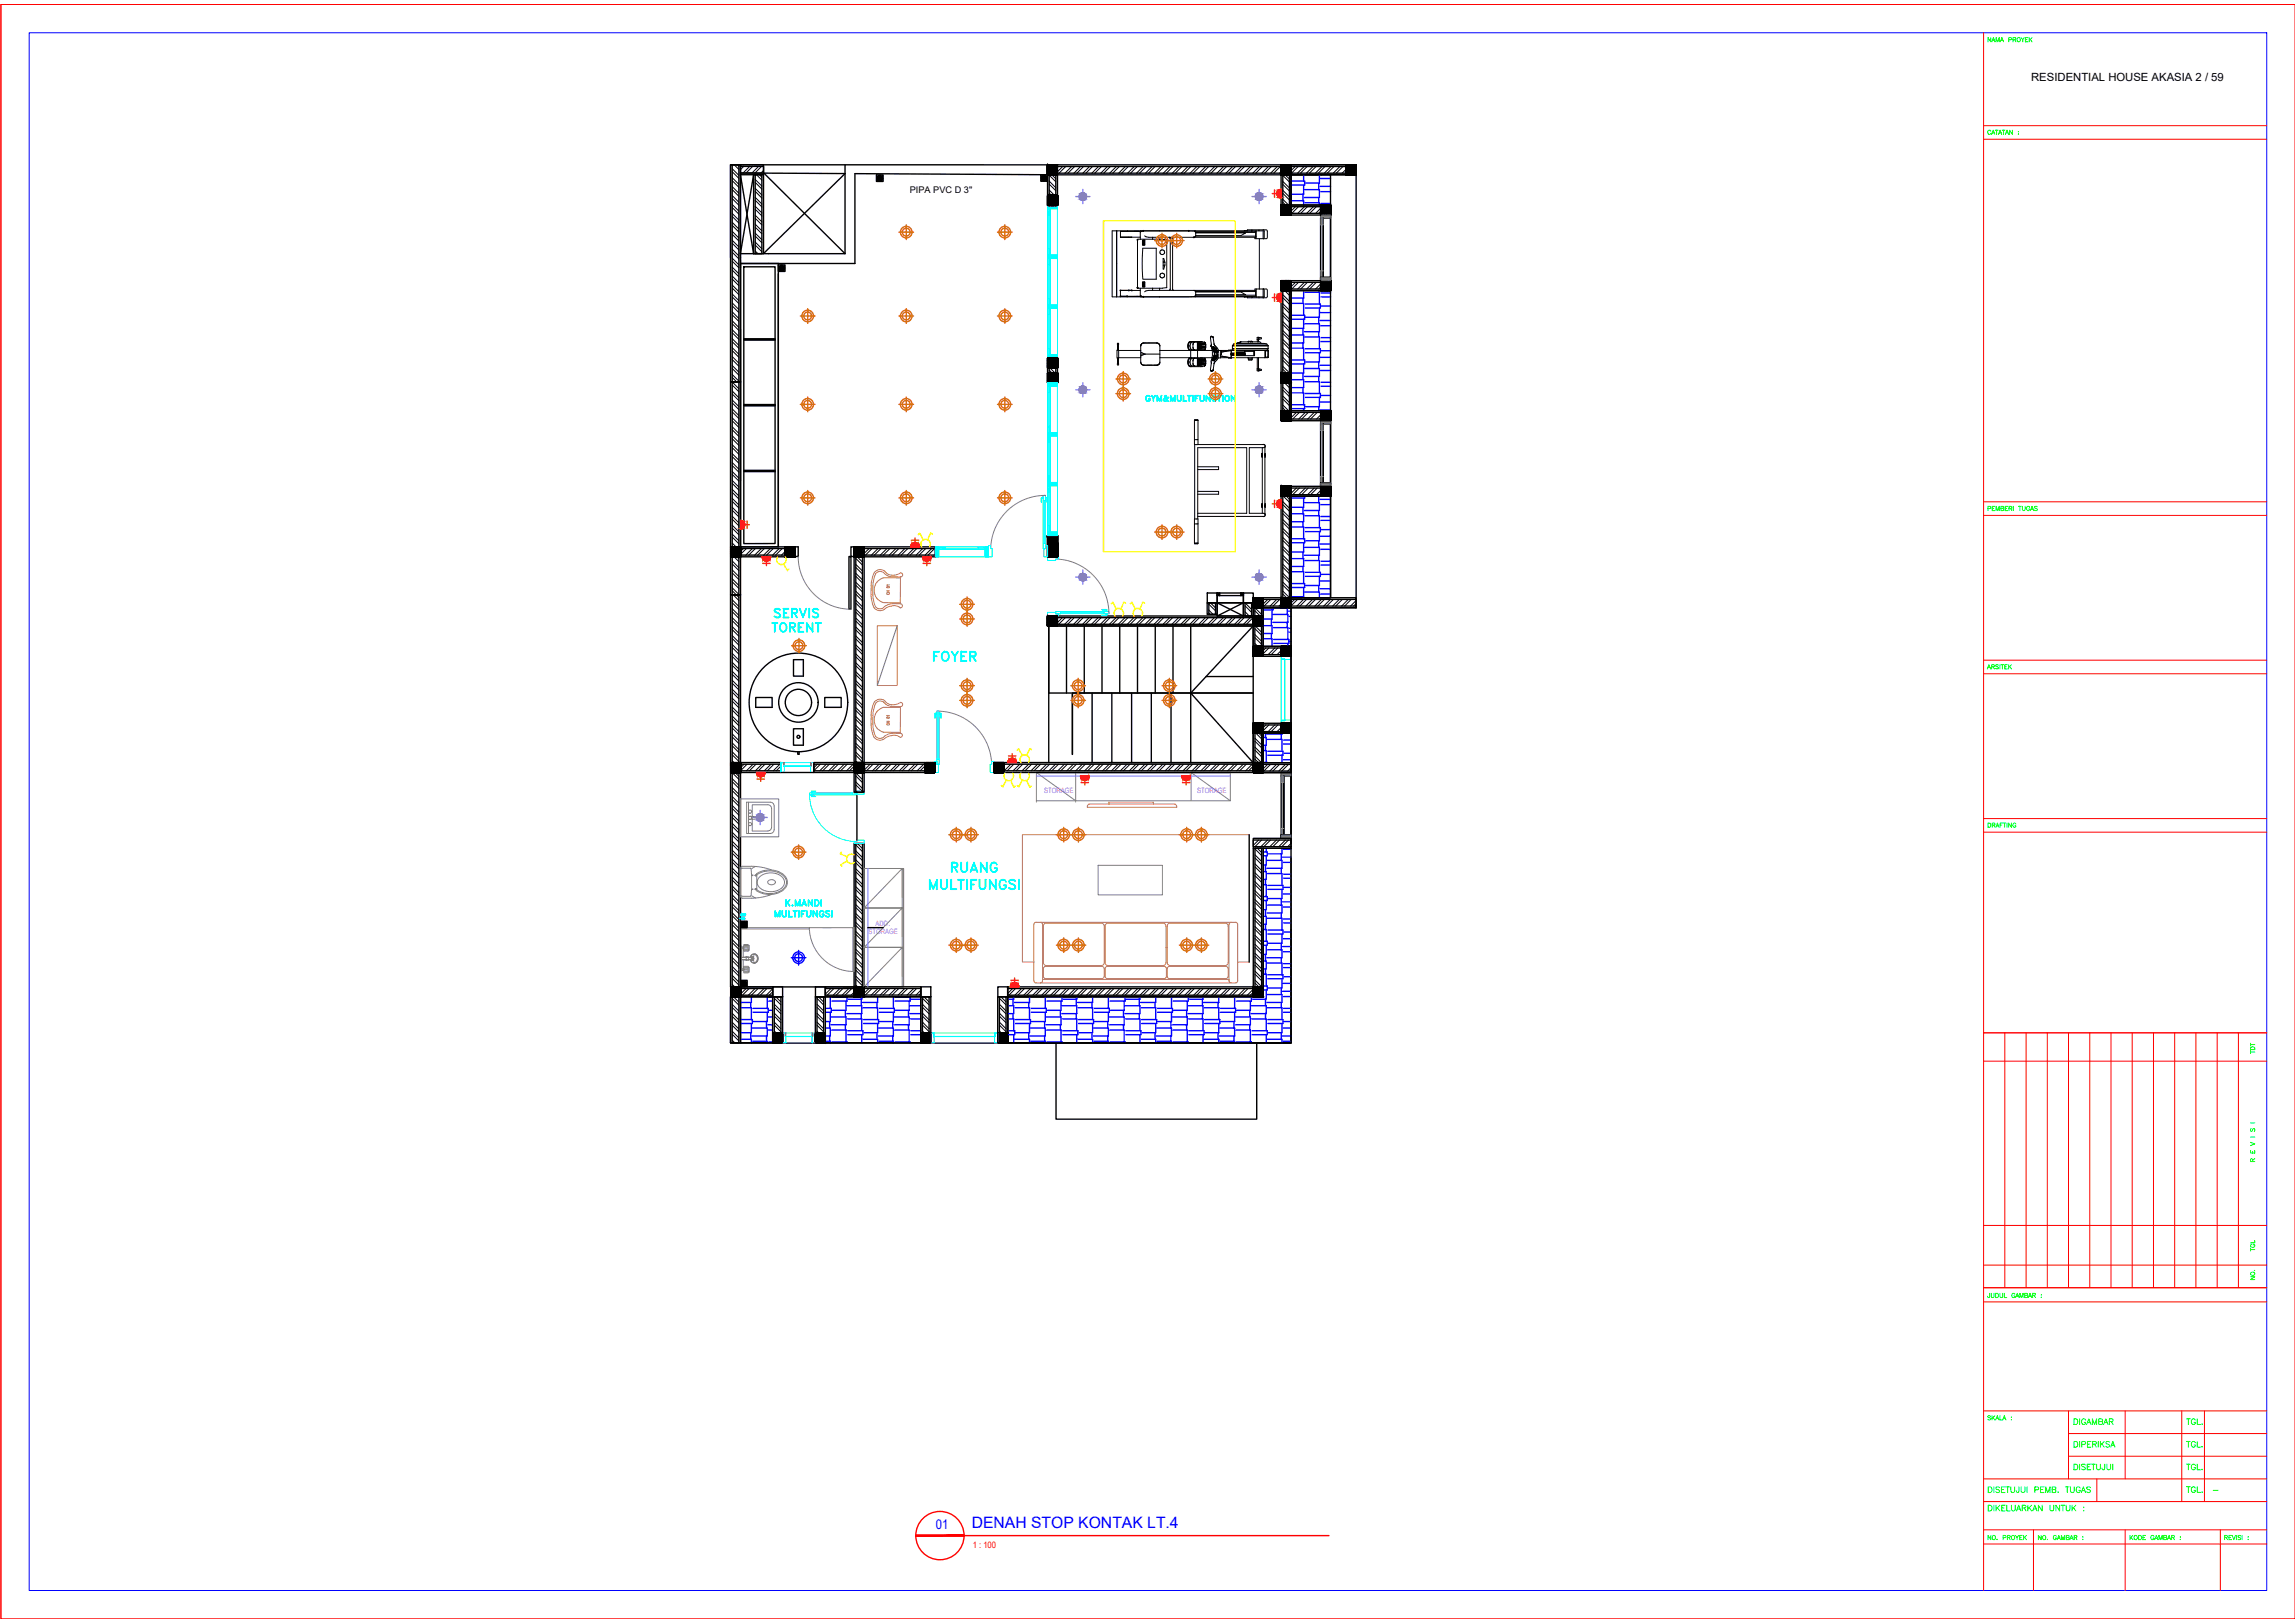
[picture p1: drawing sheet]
<svg xmlns="http://www.w3.org/2000/svg" width="420mm" height="297mm" viewBox="0 0 420 297" stroke-linecap="round" stroke-linejoin="round" font-family="sans-serif">
<defs><g id="words">
<text font-size="5.3" fill="#0ff" x="170" y="122.4">FOYER</text>
<text font-size="4.9" fill="#0ff" x="173.2" y="160.9">RUANG</text>
<text font-size="4.4" fill="#dd6e00" x="140.4" y="116.8">TORENT</text>
<text font-size="2.9" fill="#00f" x="177.9" y="279.6">DENAH STOP KONTAK LT.4</text>
<text font-size="2.6" fill="#0f0" x="404.3" y="274.1">-</text>
<text font-size="2.5" fill="#00f" x="171.3" y="279.8">01</text>
<text font-size="2.1" x="371.9" y="14.9">RESIDENTIAL HOUSE AKASIA 2 / 59</text>
<text font-size="1.7" x="166.6" y="35.3">PIPA PVC D 3&quot;</text>
<text font-size="1.6" fill="#f00" x="178.1" y="283.4">1 : 100</text>
<g font-size="1.3" fill="#f0f">
<text x="191.1" y="145.2">STORAGE</text>
<text x="219.2" y="145.2">STORAGE</text>
<text x="159" y="171">STORAGE</text>
<text x="160.3" y="169.5">ADD.</text>
</g>
</g></defs>
<!-- layer: WALL -->
<g fill="none" stroke="#000" stroke-width=".25">
<path d="M133.7 30.2h1.9v39.7h-1.9zM134 30.2h1.3v39.7h-1.3zM135.6 30.2h4.2v1.8h-4.2zM135.6 30.5h4.2v1.2h-4.2zM138 32h1.8v14.4h-1.8zM138.3 32h1.2v14.4h-1.2zM191.8 30.2h56.5v1.8h-56.5zM191.8 30.5h56.5v1.2h-56.5zM191.8 32h1.8v5.6h-1.8zM192.1 32h1.2v5.6h-1.2zM234.5 32h1.9v7.3h-1.9zM234.8 32h1.3v7.3h-1.3z"/>
<path d="M236.4 37.5h5.4v1.9h-5.4zM236.4 37.8h5.4v1.2h-5.4zM234.5 51.4h1.9v16.9h-1.9zM234.8 51.4h1.3v16.9h-1.3zM236.4 51.4h5.4v1.8h-5.4zM236.4 51.7h5.4v1.2h-5.4zM133.7 69.9h1.9v39h-1.9zM134 69.9h1.3v39h-1.3zM191.8 65.5h1.8v4.6h-1.8zM192.1 65.5h1.2v4.6h-1.2zM234.5 70.1h1.9v6.9h-1.9zM234.8 70.1h1.3v6.9h-1.3z"/>
<path d="M236.4 75.2h7.2v1.8h-7.2zM236.4 75.5h7.2v1.2h-7.2zM234.5 89h1.9v20.4h-1.9zM234.8 89h1.3v20.4h-1.3zM236.4 89h7.2v1.8h-7.2zM236.4 89.3h7.2v1.2h-7.2zM133.7 108.9h1.9v71.7h-1.9zM134 108.9h1.3v71.7h-1.3zM135.6 100.1h9.9v1.8h-9.9zM135.6 100.4h9.9v1.2h-9.9zM156.4 101.9h1.8v37.7h-1.8zM156.4 100.1h14.8v1.8h-14.8z"/>
<path d="M156.4 100.4h14.8v1.2h-14.8zM156.7 101.9h1.2v37.7h-1.2zM191.8 112.7h37.6v1.9h-37.6zM191.8 113h37.6v1.3h-37.6zM221 110.3h1.8v2.1h-1.8zM221.3 110.3h1.2v2.1h-1.2zM227.6 110.3h1.8v2.4h-1.8zM227.9 110.3h1.2v2.4h-1.2zM229.4 111.2h1.9v7.1h-1.9zM229.4 109.4h18.9v1.8h-18.9zM229.4 109.7h18.9v1.2h-18.9zM229.7 111.2h1.2v7.1h-1.2z"/>
<path d="M231.3 118.3h5.1v1.8h-5.1zM231.3 118.6h5.1v1.2h-5.1zM135.6 139.6h7.4v1.8h-7.4zM135.6 139.9h7.4v1.2h-7.4zM149 139.6h7.4v1.8h-7.4zM149 139.9h7.4v1.2h-7.4zM158.3 139.6h11v1.8h-11zM158.3 139.9h11v1.2h-11zM181.9 139.6h47.5v1.8h-47.5zM181.9 139.9h47.5v1.2h-47.5zM229.4 134.2h1.9v5.4h-1.9zM229.4 139.6h7v1.8h-7z"/>
<path d="M229.4 139.9h7v1.2h-7zM229.8 134.2h1.2v5.4h-1.2zM231.3 132.4h5.1v1.8h-5.1zM231.3 132.7h5.1v1.2h-5.1zM156.4 154.4h1.8v26.2h-1.8zM156.4 141.4h1.8v3.6h-1.8zM156.7 154.4h1.2v26.2h-1.2zM156.7 141.4h1.2v3.6h-1.2zM229.4 153.4h7v1.9h-7zM229.4 153.7h7v1.3h-7zM229.4 155.3h1.9v25.3h-1.9zM229.8 155.3h1.2v25.3h-1.2z"/>
<path d="M133.7 182.4h1.9v8.5h-1.9zM134 182.4h1.3v8.5h-1.3zM135.6 180.6h5.9v1.8h-5.9zM135.6 180.9h5.9v1.2h-5.9zM141.4 182.4h1.9v8.5h-1.9zM141.8 182.4h1.2v8.5h-1.2zM149.3 182.4h1.8v8.5h-1.8zM149.6 182.4h1.2v8.5h-1.2zM151.1 180.6h5.3v1.8h-5.3zM151.1 180.9h5.3v1.2h-5.3zM158.2 180.6h10.4v1.8h-10.4zM158.2 180.9h10.4v1.2h-10.4z"/>
<path d="M168.6 182.4h1.8v8.5h-1.8zM168.9 182.4h1.2v8.5h-1.2zM182.7 182.4h1.8v8.5h-1.8zM183 182.4h1.2v8.5h-1.2zM184.5 180.6h44.9v1.8h-44.9zM184.5 180.9h44.9v1.2h-44.9z"/>
</g>
<!-- layer: HATCH -->
<g fill="none" stroke="#000" stroke-width=".18">
<path d="M134 30.9l1.3 1.2M134 32.5l1.3 1.2M134 34.2l1.3 1.2M134 35.8l1.3 1.2M134 37.4l1.3 1.2M134 39.1l1.3 1.2M134 31.4l1.3 1.2M134 33.1l1.3 1.2M134 34.7l1.3 1.2M134 36.3l1.3 1.3M134 38l1.3 1.2M134 39.6l1.3 1.2"/>
<path d="M134.4 30.2l.9 .8M135 30.2l.3 .3M135.6 30.5h.1M136.1 30.5l-.5 .6M137.2 30.5l-1.2 1.2M137.8 30.5l-1.2 1.2M138.3 39.9l1.2 1.3M138.3 38.3l1.2 1.2M138.3 36.7l1.2 1.2M138.3 35l1.2 1.2M138.3 33.4l1.2 1.2M138.3 39.4l1.2 1.2"/>
<path d="M138.3 37.8l1.2 1.2M138.3 36.1l1.2 1.2M138.3 34.5l1.2 1.2M138.3 32.8l1.2 1.3M138.5 32l1 1M138.9 30.5l-1.2 1.2M139 32l.5 .4M139.4 30.5l-1.2 1.2M139.8 31.2l-.5 .5M191.8 30.5h.1M192.1 33.1l1.2 1.3M192.1 34.8l1.2 1.2"/>
<path d="M192.1 36.4l1.2 1.2M192.1 32.1l1.2 1.2M192.1 33.7l1.2 1.2M192.1 35.3l1.2 1.2M192.1 37l.6 .6M192.6 32l.7 .7M192.9 30.5l-1.1 1.1M193.5 30.5l-1.3 1.2M194.6 30.5l-1.3 1.2M195.1 30.5l-1.2 1.2M196.2 30.5l-1.2 1.2M196.7 30.5l-1.2 1.2"/>
<path d="M197.8 30.5l-1.2 1.2M198.4 30.5l-1.2 1.2M199.5 30.5l-1.3 1.2M200 30.5l-1.2 1.2M201.1 30.5l-1.2 1.2M201.6 30.5l-1.2 1.2M202.7 30.5l-1.2 1.2M203.3 30.5l-1.2 1.2M204.4 30.5l-1.2 1.2M204.9 30.5l-1.2 1.2M206 30.5l-1.2 1.2M206.6 30.5l-1.3 1.2"/>
<path d="M207.6 30.5l-1.2 1.2M208.2 30.5l-1.2 1.2M209.3 30.5l-1.2 1.2M209.8 30.5l-1.2 1.2M210.9 30.5l-1.2 1.2M211.5 30.5l-1.2 1.2M212.6 30.5l-1.3 1.2M213.1 30.5l-1.2 1.2M214.2 30.5l-1.2 1.2M214.7 30.5l-1.2 1.2M215.8 30.5l-1.2 1.2M216.4 30.5l-1.2 1.2"/>
<path d="M217.5 30.5l-1.2 1.2M218 30.5l-1.2 1.2M219.1 30.5l-1.2 1.2M219.7 30.5l-1.3 1.2M220.7 30.5l-1.2 1.2M221.3 30.5l-1.2 1.2M222.4 30.5l-1.2 1.2M222.9 30.5l-1.2 1.2M224 30.5l-1.2 1.2M224.6 30.5l-1.2 1.2M225.7 30.5l-1.3 1.2M226.2 30.5l-1.2 1.2"/>
<path d="M227.3 30.5l-1.2 1.2M227.8 30.5l-1.2 1.2M228.9 30.5l-1.2 1.2M229.5 30.5l-1.2 1.2M230.6 30.5l-1.2 1.2M231.1 30.5l-1.2 1.2M232.2 30.5l-1.2 1.2M232.7 30.5l-1.2 1.2M233.8 30.5l-1.2 1.2M234.4 30.5l-1.2 1.2M234.8 33.2l1.3 1.2M234.8 34.8l1.3 1.2"/>
<path d="M234.8 36.5l1.3 1.2M234.8 38.1l1.3 1.2M234.8 32.1l1.3 1.2M234.8 33.7l1.3 1.3M234.8 35.4l1.3 1.2M234.8 37l1.3 1.2M234.8 38.6l.7 .7M235.3 32l.8 .8M235.5 30.5l-1.2 1.2M236 30.5l-1.2 1.2M237.1 30.5l-1.2 1.2M237.2 37.8l-.8 .8"/>
<path d="M237.7 30.5l-1.3 1.2M237.7 37.8l-1.2 1.2M238.7 30.5l-1.2 1.2M238.8 37.8l-1.2 1.2M239.3 30.5l-1.2 1.2M239.3 37.8l-1.2 1.2M240.4 30.5l-1.2 1.2M240.4 37.8l-1.2 1.2M240.9 30.5l-1.2 1.2M241 37.8l-1.2 1.2M241.8 38.7l-.4 .3M241.8 38.1l-.9 .9"/>
<path d="M242 30.5l-1.2 1.2M242.6 30.5l-1.2 1.2M243.7 30.5l-1.2 1.2M244.2 30.5l-1.2 1.2M245.3 30.5l-1.2 1.2M245.9 30.5l-1.3 1.2M246.9 30.5l-1.2 1.2M247.5 30.5l-1.2 1.2M248.3 31.3l-.4 .4M248.3 30.8l-.9 .9M134 40.7l1.3 1.2M134 42.3l1.3 1.3"/>
<path d="M134 44l1.3 1.2M134 45.6l1.3 1.2M134 47.3l1.3 1.2M134 48.9l1.3 1.2M134 50.5l1.3 1.2M134 52.2l1.3 1.2M134 53.8l1.3 1.2M134 55.4l1.3 1.2M134 57.1l1.3 1.2M134 58.7l1.3 1.2M134 41.3l1.3 1.2M134 42.9l1.3 1.2"/>
<path d="M134 44.5l1.3 1.2M134 46.2l1.3 1.2M134 47.8l1.3 1.2M134 49.4l1.3 1.2M134 51.1l1.3 1.2M134 52.7l1.3 1.2M134 54.3l1.3 1.3M134 56l1.3 1.2M134 57.6l1.3 1.2M134 59.3l1.3 1.2M138.3 44.8l1.2 1.3M138.3 43.2l1.2 1.2"/>
<path d="M138.3 41.6l1.2 1.2M138.3 45.9l.4 .5M138.3 44.3l1.2 1.2M138.3 42.7l1.2 1.2M138.3 41l1.2 1.2M234.8 52.3l1.3 1.2M234.8 53.9l1.3 1.2M234.8 55.6l1.3 1.2M234.8 57.2l1.3 1.2M234.8 58.8l1.3 1.3M234.8 52.8l1.3 1.3M234.8 54.5l1.3 1.2"/>
<path d="M234.8 56.1l1.3 1.2M234.8 57.7l1.3 1.3M234.8 59.4l1.3 1.2M235 51.4l1.1 1M235.6 51.4l.5 .5M237.2 51.7l-.8 .8M237.7 51.7l-1.2 1.2M238.8 51.7l-1.2 1.2M239.3 51.7l-1.2 1.2M240.4 51.7l-1.2 1.2M241 51.7l-1.2 1.2M241.8 52.5l-.4 .4"/>
<path d="M241.8 52l-.9 .9M134 69.9l1.3 1.2M134 71.6l1.3 1.2M134 73.2l1.3 1.2M134 74.8l1.3 1.2M134 76.5l1.3 1.2M134 78.1l1.3 1.2M134 79.7l1.3 1.3M134 70.5l1.3 1.2M134 72.1l1.3 1.2M134 73.7l1.3 1.3M134 75.4l1.3 1.2"/>
<path d="M134 77l1.3 1.2M134 78.7l1.3 1.2M134 60.3l1.3 1.3M134 62l1.3 1.2M134 63.6l1.3 1.2M134 65.3l1.3 1.2M134 66.9l1.3 1.2M134 68.5l1.3 1.3M134 60.9l1.3 1.2M134 62.5l1.3 1.2M134 64.2l1.3 1.2M134 65.8l1.3 1.2"/>
<path d="M134 67.4l1.3 1.3M134 69.1l.9 .8M135.1 69.9l.2 .1M192.1 65.6l1.2 1.2M192.1 67.2l1.2 1.2M192.1 68.8l1.2 1.2M192.1 66.1l1.2 1.2M192.1 67.7l1.2 1.3M192.1 69.4l.7 .7M193.2 65.5l.1 .2M234.8 75.7l1.3 1.3M234.8 60.5l1.3 1.2"/>
<path d="M234.8 62.1l1.3 1.2M234.8 63.8l1.3 1.2M234.8 65.4l1.3 1.2M234.8 67l1.3 1.2M234.8 61l1.3 1.2M234.8 62.7l1.3 1.2M234.8 64.3l1.3 1.2M234.8 65.9l1.3 1.2M234.8 67.6l.7 .7M234.8 70.8l1.3 1.2M234.8 72.5l1.3 1.2M234.8 74.1l1.3 1.2"/>
<path d="M234.8 71.4l1.3 1.2M234.8 73l1.3 1.2M234.8 74.7l1.3 1.2M234.8 76.3l.7 .7M235.2 70.1l.9 .9M235.7 70.1l.4 .3M237.3 75.5l-.9 1M237.9 75.5l-1.2 1.2M239 75.5l-1.2 1.2M239.5 75.5l-1.2 1.2M240.6 75.5l-1.2 1.2M241.2 75.5l-1.3 1.2"/>
<path d="M242.2 75.5l-1.2 1.2M242.8 75.5l-1.2 1.2M243.6 76.3l-.4 .4M243.6 75.8l-.9 .9M134 81.4l1.3 1.2M134 83l1.3 1.2M134 84.7l1.3 1.2M134 86.3l1.3 1.2M134 87.9l1.3 1.2M134 89.6l1.3 1.2M134 91.2l1.3 1.2M134 92.8l1.3 1.3"/>
<path d="M134 94.5l1.3 1.2M134 96.1l1.3 1.2M134 97.8l1.3 1.2M134 99.4l1.3 1.2M134 80.3l1.3 1.2M134 81.9l1.3 1.2M134 83.6l1.3 1.2M134 85.2l1.3 1.2M134 86.8l1.3 1.2M134 88.5l1.3 1.2M134 90.1l1.3 1.2M134 91.8l1.3 1.2"/>
<path d="M134 93.4l1.3 1.2M134 95l1.3 1.2M134 96.7l1.3 1.2M134 98.3l1.3 1.2M134 99.9l1.3 1.3M234.8 90.2l1.3 1.2M234.8 91.8l1.3 1.2M234.8 93.4l1.3 1.3M234.8 95.1l1.3 1.2M234.8 96.7l1.3 1.2M234.8 98.3l1.3 1.3M234.8 100l1.3 1.2"/>
<path d="M234.8 89.1l1.3 1.2M234.8 90.7l1.3 1.2M234.8 92.3l1.3 1.3M234.8 94l1.3 1.2M234.8 95.6l1.3 1.2M234.8 97.3l1.3 1.2M234.8 98.9l1.3 1.2M235.3 89l.8 .7M237.3 89.3l-.9 1M237.9 89.3l-1.2 1.2M239 89.3l-1.2 1.2M239.5 89.3l-1.2 1.2"/>
<path d="M240.6 89.3l-1.2 1.2M241.2 89.3l-1.3 1.2M242.2 89.3l-1.2 1.2M242.8 89.3l-1.2 1.2M243.6 90.2l-.4 .3M243.6 89.6l-.9 .9M134 108.1l1.3 1.2M134 109.8l1.3 1.2M134 111.4l1.3 1.2M134 113l1.3 1.3M134 114.7l1.3 1.2M134 116.3l1.3 1.2"/>
<path d="M134 117.9l1.3 1.3M134 119.6l1.3 1.2M134 110.3l1.3 1.2M134 111.9l1.3 1.3M134 113.6l1.3 1.2M134 115.2l1.3 1.2M134 116.9l1.3 1.2M134 118.5l1.3 1.2M134 101l1.3 1.2M134 102.7l1.3 1.2M134 104.3l1.3 1.2M134 105.9l1.3 1.3"/>
<path d="M134 107.6l1.3 1.2M134 101.6l1.3 1.2M134 103.2l1.3 1.2M134 104.8l1.3 1.3M134 106.5l1.3 1.2M134.2 108.9l1.1 1M136.1 100.4l-.5 .5M136.7 100.4l-1.1 1.1M137.7 100.4l-1.2 1.2M138.3 100.4l-1.2 1.2M139.4 100.4l-1.2 1.2M139.9 100.4l-1.2 1.2"/>
<path d="M141 100.4l-1.2 1.2M141.6 100.4l-1.3 1.2M142.7 100.4l-1.3 1.2M143.2 100.4l-1.2 1.2M144.3 100.4l-1.2 1.2M144.8 100.4l-1.2 1.2M145.5 100.8l-.8 .8M145.5 101.3l-.2 .3M156.4 100.4h.1M156.7 103.3l1.2 1.2M156.7 104.9l1.2 1.2M156.7 106.6l1.2 1.2"/>
<path d="M156.7 108.2l1.2 1.2M156.7 109.8l1.2 1.3M156.7 111.5l1.2 1.2M156.7 113.1l1.2 1.2M156.7 114.8l1.2 1.2M156.7 116.4l1.2 1.2M156.7 118l1.2 1.2M156.7 119.7l1.2 1.2M156.7 102.2l1.2 1.2M156.7 103.8l1.2 1.2M156.7 105.5l1.2 1.2M156.7 107.1l1.2 1.2"/>
<path d="M156.7 108.8l1.2 1.2M156.7 110.4l1.2 1.2M156.7 112l1.2 1.2M156.7 113.7l1.2 1.2M156.7 115.3l1.2 1.2M156.7 116.9l1.2 1.2M156.7 118.6l1.2 1.2M156.9 101.9l1 1M157.5 100.4l-1.1 1.1M158 100.4l-1.2 1.2M159.1 100.4l-1.2 1.2M159.6 100.4l-1.2 1.2"/>
<path d="M160.8 100.4l-1.3 1.2M161.3 100.4l-1.2 1.2M162.4 100.4l-1.2 1.2M162.9 100.4l-1.2 1.2M164 100.4l-1.2 1.2M164.6 100.4l-1.2 1.2M165.7 100.4l-1.3 1.2M166.2 100.4l-1.2 1.2M167.3 100.4l-1.2 1.2M167.8 100.4l-1.2 1.2M168.9 100.4l-1.2 1.2M169.5 100.4l-1.2 1.2"/>
<path d="M170.6 100.4l-1.2 1.2M171.1 100.4l-1.2 1.2M171.2 101.4l-.2 .2M192.9 113l-1.1 1.1M193.4 113l-1.2 1.3M194.5 113l-1.2 1.3M195 113l-1.2 1.3M196.1 113l-1.2 1.3M196.7 113l-1.2 1.3M197.8 113l-1.2 1.3M198.3 113l-1.2 1.3M199.4 113l-1.2 1.3"/>
<path d="M200 113l-1.3 1.3M201 113l-1.2 1.3M201.6 113l-1.2 1.3M202.7 113l-1.2 1.3M203.2 113l-1.2 1.3M204.3 113l-1.2 1.3M204.9 113l-1.3 1.3M206 113l-1.3 1.3M206.5 113l-1.2 1.3M207.6 113l-1.2 1.3M208.1 113l-1.2 1.3M209.2 113l-1.2 1.3"/>
<path d="M209.8 113l-1.2 1.3M210.9 113l-1.3 1.3M211.4 113l-1.2 1.3M212.5 113l-1.2 1.3M213 113l-1.2 1.3M214.1 113l-1.2 1.3M214.7 113l-1.2 1.3M215.8 113l-1.2 1.3M216.3 113l-1.2 1.3M217.4 113l-1.2 1.3M218 113l-1.3 1.3M219.1 113l-1.3 1.3"/>
<path d="M219.6 113l-1.2 1.3M220.7 113l-1.2 1.3M221.2 113l-1.2 1.3M221.3 111.7l.8 .7M221.3 110.6l1.2 1.2M221.3 112.2l.2 .2M221.6 110.3l.9 .9M222.3 113l-1.2 1.3M222.9 113l-1.2 1.3M224 113l-1.3 1.3M224.5 113l-1.2 1.3M225.6 113l-1.2 1.3"/>
<path d="M226.1 113l-1.2 1.3M227.2 113l-1.2 1.3M227.8 113l-1.2 1.3M227.9 110.3l1.2 1.2M227.9 112l.8 .7M227.9 110.9l1.2 1.2M227.9 112.5l.3 .2M228.9 113l-1.2 1.3M229 110.3l.1 .1M229.4 113l-1.2 1.3M229.4 114.1l-.1 .2M229.7 112.9l1.2 1.2"/>
<path d="M229.7 114.5l1.2 1.2M229.7 116.1l1.2 1.2M229.7 117.8l.6 .5M229.7 111.8l1.2 1.2M229.7 113.4l1.2 1.2M229.7 115l1.2 1.3M229.7 116.7l1.2 1.2M229.7 111.2l1.2 1.2M230.5 109.7l-1.1 1M230.8 111.2l.1 .1M231 109.7l-1.2 1.2M231.7 118.6l-.4 .5"/>
<path d="M232.1 109.7l-1.2 1.2M232.3 118.6l-1 1M232.6 109.7l-1.2 1.2M233.4 118.6l-1.2 1.2M233.7 109.7l-1.2 1.2M233.9 118.6l-1.2 1.2M234.3 109.7l-1.2 1.2M234.8 101.6l1.3 1.2M234.8 103.3l1.3 1.2M234.8 104.9l1.3 1.2M234.8 106.5l1.3 1.2M234.8 108.2l1.3 1.2"/>
<path d="M234.8 100.5l1.3 1.2M234.8 102.2l1.3 1.2M234.8 103.8l1.3 1.2M234.8 105.4l1.3 1.3M234.8 107.1l1.3 1.2M234.8 108.7l.7 .7M235 118.6l-1.2 1.2M235.4 109.7l-1.2 1.2M235.6 118.6l-1.2 1.2M235.9 109.7l-1.2 1.2M236.4 119.4l-.4 .4M236.4 118.9l-1 .9"/>
<path d="M237 109.7l-1.2 1.2M237.6 109.7l-1.3 1.2M238.6 109.7l-1.2 1.2M239.2 109.7l-1.2 1.2M240.3 109.7l-1.2 1.2M240.8 109.7l-1.2 1.2M241.9 109.7l-1.2 1.2M242.5 109.7l-1.2 1.2M243.6 109.7l-1.3 1.2M244.1 109.7l-1.2 1.2M245.2 109.7l-1.2 1.2M245.7 109.7l-1.2 1.2"/>
<path d="M246.8 109.7l-1.2 1.2M247.4 109.7l-1.2 1.2M248.3 110.4l-.5 .5M248.3 109.9l-1 1M134 121.2l1.3 1.2M134 122.9l1.3 1.2M134 124.5l1.3 1.2M134 126.1l1.3 1.3M134 127.8l1.3 1.2M134 129.4l1.3 1.2M134 131l1.3 1.3M134 132.7l1.3 1.2"/>
<path d="M134 134.3l1.3 1.2M134 136l1.3 1.2M134 137.6l1.3 1.2M134 139.2l1.3 1.2M134 120.1l1.3 1.3M134 121.8l1.3 1.2M134 123.4l1.3 1.2M134 125l1.3 1.3M134 126.7l1.3 1.2M134 128.3l1.3 1.2M134 130l1.3 1.2M134 131.6l1.3 1.2"/>
<path d="M134 133.2l1.3 1.2M134 134.9l1.3 1.2M134 136.5l1.3 1.2M134 138.1l1.3 1.3M134 139.8l1.3 1.2M136.2 139.9l-.6 .6M136.8 139.9l-1.2 1.2M137.9 139.9l-1.2 1.2M138.4 139.9l-1.2 1.2M139.5 139.9l-1.2 1.2M140 139.9l-1.2 1.2M141.1 139.9l-1.2 1.2"/>
<path d="M141.7 139.9l-1.2 1.2M142.8 139.9l-1.2 1.2M149.6 139.9l-.6 .6M150.2 139.9l-1.2 1.2M151.3 139.9l-1.2 1.2M151.8 139.9l-1.2 1.2M152.9 139.9l-1.2 1.2M153.5 139.9l-1.2 1.2M154.6 139.9l-1.3 1.2M155.1 139.9l-1.2 1.2M156.2 139.9l-1.2 1.2M156.7 121.3l1.2 1.2"/>
<path d="M156.7 122.9l1.2 1.2M156.7 124.6l1.2 1.2M156.7 126.2l1.2 1.2M156.7 127.8l1.2 1.3M156.7 129.5l1.2 1.2M156.7 131.1l1.2 1.2M156.7 132.8l1.2 1.2M156.7 134.4l1.2 1.2M156.7 136l1.2 1.2M156.7 137.7l1.2 1.2M156.7 139.3l.2 .3M156.7 120.2l1.2 1.2"/>
<path d="M156.7 121.8l1.2 1.3M156.7 123.5l1.2 1.2M156.7 125.1l1.2 1.2M156.7 126.8l1.2 1.2M156.7 128.4l1.2 1.2M156.7 130l1.2 1.2M156.7 131.7l1.2 1.2M156.7 133.3l1.2 1.2M156.7 134.9l1.2 1.3M156.7 136.6l1.2 1.2M156.7 138.2l1.2 1.2M159.3 139.9l-1 1"/>
<path d="M159.8 139.9l-1.2 1.2M160.9 139.9l-1.2 1.2M161.5 139.9l-1.2 1.2M162.6 139.9l-1.2 1.2M163.1 139.9l-1.2 1.2M164.2 139.9l-1.2 1.2M164.8 139.9l-1.3 1.2M165.9 139.9l-1.3 1.2M166.4 139.9l-1.2 1.2M167.5 139.9l-1.2 1.2M168 139.9l-1.2 1.2M169.1 139.9l-1.2 1.2"/>
<path d="M182.3 139.9l-.4 .3M183.4 139.9l-1.2 1.2M184 139.9l-1.3 1.2M185 139.9l-1.2 1.2M185.6 139.9l-1.2 1.2M186.7 139.9l-1.2 1.2M187.2 139.9l-1.2 1.2M188.3 139.9l-1.2 1.2M188.9 139.9l-1.2 1.2M190 139.9l-1.2 1.2M190.5 139.9l-1.2 1.2M191.6 139.9l-1.2 1.2"/>
<path d="M192.2 139.9l-1.3 1.2M193.2 139.9l-1.2 1.2M193.8 139.9l-1.2 1.2M194.9 139.9l-1.2 1.2M195.4 139.9l-1.2 1.2M196.5 139.9l-1.2 1.2M197.1 139.9l-1.3 1.2M198.2 139.9l-1.3 1.2M198.7 139.9l-1.2 1.2M199.8 139.9l-1.2 1.2M200.3 139.9l-1.2 1.2M201.4 139.9l-1.2 1.2"/>
<path d="M202 139.9l-1.2 1.2M203.1 139.9l-1.3 1.2M203.6 139.9l-1.2 1.2M204.7 139.9l-1.2 1.2M205.2 139.9l-1.2 1.2M206.3 139.9l-1.2 1.2M206.9 139.9l-1.2 1.2M208 139.9l-1.2 1.2M208.5 139.9l-1.2 1.2M209.6 139.9l-1.2 1.2M210.2 139.9l-1.3 1.2M211.2 139.9l-1.2 1.2"/>
<path d="M211.8 139.9l-1.2 1.2M212.9 139.9l-1.2 1.2M213.4 139.9l-1.2 1.2M214.5 139.9l-1.2 1.2M215.1 139.9l-1.3 1.2M216.2 139.9l-1.3 1.2M216.7 139.9l-1.2 1.2M217.8 139.9l-1.2 1.2M218.3 139.9l-1.2 1.2M219.4 139.9l-1.2 1.2M220 139.9l-1.2 1.2M221.1 139.9l-1.3 1.2"/>
<path d="M221.6 139.9l-1.2 1.2M222.7 139.9l-1.2 1.2M223.3 139.9l-1.3 1.2M224.3 139.9l-1.2 1.2M224.9 139.9l-1.2 1.2M226 139.9l-1.2 1.2M226.5 139.9l-1.2 1.2M227.6 139.9l-1.2 1.2M228.2 139.9l-1.3 1.2M229.3 139.9l-1.3 1.2M229.8 135.1l1.2 1.2M229.8 136.7l1.2 1.3"/>
<path d="M229.8 138.4l1.1 1.2M229.8 135.7l1.2 1.2M229.8 137.3l1.2 1.2M229.8 138.9l.6 .7M229.9 134.2l1.1 1M230.4 139.9l-1 1M230.5 134.2l.5 .5M231 139.9l-1.2 1.2M231.7 132.7l-.4 .5M232.1 139.9l-1.3 1.2M232.3 132.7l-1 1M232.6 139.9l-1.2 1.2"/>
<path d="M233.4 132.7l-1.2 1.2M233.7 139.9l-1.2 1.2M233.9 132.7l-1.2 1.2M234.2 139.9l-1.2 1.2M235 132.7l-1.2 1.2M235.3 139.9l-1.2 1.2M235.6 132.7l-1.2 1.2M235.9 139.9l-1.2 1.2M236.4 133.5l-.4 .4M236.4 133l-1 .9M134 140.9l1.3 1.2M134 142.5l1.3 1.2"/>
<path d="M134 144.1l1.3 1.3M134 145.8l1.3 1.2M134 147.4l1.3 1.2M134 149.1l1.3 1.2M134 150.7l1.3 1.2M134 152.3l1.3 1.2M134 154l1.3 1.2M134 155.6l1.3 1.2M134 157.2l1.3 1.3M134 158.9l1.3 1.2M134 141.4l1.3 1.2M134 143.1l1.3 1.2"/>
<path d="M134 144.7l1.3 1.2M134 146.3l1.3 1.2M134 148l1.3 1.2M134 149.6l1.3 1.2M134 151.2l1.3 1.2M134 152.9l1.3 1.2M134 154.5l1.3 1.2M134 156.2l1.3 1.2M134 157.8l1.3 1.2M134 159.4l1.3 1.2M143 140.2l-.9 .9M156.4 140.2l-.9 .9"/>
<path d="M156.7 155.7l1.2 1.2M156.7 157.4l1.2 1.2M156.7 159l1.2 1.2M156.7 154.6l1.2 1.3M156.7 156.3l1.2 1.2M156.7 157.9l1.2 1.2M156.7 159.6l1.2 1.2M156.7 141.5l1.2 1.2M156.7 143.1l1.2 1.2M156.7 144.7l.2 .3M156.7 142l1.2 1.2M156.7 143.6l1.2 1.3"/>
<path d="M157 154.4l.9 .9M157.7 141.4l.2 .2M169.3 140.2l-.8 .9M229.4 140.2l-.8 .9M229.8 156.4l1.2 1.3M229.8 158.1l1.2 1.2M229.8 159.7l1.2 1.2M229.8 155.4l1.2 1.2M229.8 157l1.2 1.2M229.8 158.6l1.2 1.2M230.2 155.3l.8 .7M230.4 153.7l-1 1"/>
<path d="M231 153.7l-1.2 1.3M232.1 153.7l-1.3 1.3M232.6 153.7l-1.2 1.3M233.7 153.7l-1.2 1.3M234.2 153.7l-1.2 1.3M235.3 153.7l-1.2 1.3M235.9 153.7l-1.2 1.3M236.4 141.1h-.1M236.4 140.5l-.6 .6M236.4 154.9l-.1 .1M236.4 154.3l-.6 .7M134 160.5l1.3 1.2"/>
<path d="M134 162.2l1.3 1.2M134 163.8l1.3 1.2M134 165.4l1.3 1.2M134 167.1l1.3 1.2M134 168.7l1.3 1.2M134 170.3l1.3 1.3M134 172l1.3 1.2M134 173.6l1.3 1.2M134 175.2l1.3 1.3M134 176.9l1.3 1.2M134 178.5l1.3 1.2M134 161.1l1.3 1.2"/>
<path d="M134 162.7l1.3 1.2M134 164.3l1.3 1.3M134 166l1.3 1.2M134 167.6l1.3 1.2M134 169.2l1.3 1.3M134 170.9l1.3 1.2M134 172.5l1.3 1.2M134 174.2l1.3 1.2M134 175.8l1.3 1.2M134 177.4l1.3 1.2M134 179.1l1.3 1.2M156.7 160.6l1.2 1.3"/>
<path d="M156.7 162.3l1.2 1.2M156.7 163.9l1.2 1.2M156.7 165.6l1.2 1.2M156.7 167.2l1.2 1.2M156.7 168.8l1.2 1.2M156.7 170.5l1.2 1.2M156.7 172.1l1.2 1.2M156.7 173.7l1.2 1.2M156.7 175.4l1.2 1.2M156.7 177l1.2 1.2M156.7 178.6l1.2 1.3M156.7 161.2l1.2 1.2"/>
<path d="M156.7 162.8l1.2 1.2M156.7 164.5l1.2 1.2M156.7 166.1l1.2 1.2M156.7 167.7l1.2 1.2M156.7 169.4l1.2 1.2M156.7 171l1.2 1.2M156.7 172.6l1.2 1.3M156.7 174.3l1.2 1.2M156.7 175.9l1.2 1.2M156.7 177.6l1.2 1.2M156.7 179.2l1.2 1.2M229.8 174.5l1.2 1.2"/>
<path d="M229.8 179.4l1.2 1.2M229.8 161.4l1.2 1.2M229.8 163l1.2 1.2M229.8 164.6l1.2 1.3M229.8 166.3l1.2 1.2M229.8 167.9l1.2 1.2M229.8 169.6l1.2 1.2M229.8 171.2l1.2 1.2M229.8 172.8l1.2 1.2M229.8 176.1l1.2 1.2M229.8 177.7l1.2 1.3M229.8 160.3l1.2 1.2"/>
<path d="M229.8 161.9l1.2 1.2M229.8 163.6l1.2 1.2M229.8 165.2l1.2 1.2M229.8 166.8l1.2 1.2M229.8 168.5l1.2 1.2M229.8 170.1l1.2 1.2M229.8 171.7l1.2 1.2M229.8 173.4l1.2 1.2M229.8 175l1.2 1.2M229.8 176.6l1.2 1.3M229.8 178.3l1.2 1.2M229.8 179.9l.7 .7"/>
<path d="M134 180.2l.5 .4M134 183.8l1.3 1.2M134 185.5l1.3 1.2M134 187.1l1.3 1.2M134 188.7l1.3 1.3M134 190.4l.5 .5M134 182.7l1.3 1.3M134 184.4l1.3 1.2M134 186l1.3 1.2M134 187.6l1.3 1.3M134 189.3l1.3 1.2M134.3 182.4l1 1"/>
<path d="M136.6 180.9l-1 1M137.1 180.9l-1.2 1.2M138.2 180.9l-1.2 1.2M138.8 180.9l-1.2 1.2M139.9 180.9l-1.2 1.2M140.4 180.9l-1.2 1.2M141.5 181.5l-.7 .6M141.5 181l-1.2 1.1M141.8 183.8l1.2 1.2M141.8 185.4l1.2 1.2M141.8 187.1l1.2 1.2M141.8 188.7l1.2 1.2"/>
<path d="M141.8 190.3l.5 .6M141.8 182.7l1.2 1.2M141.8 184.3l1.2 1.3M141.8 186l1.2 1.2M141.8 187.6l1.2 1.2M141.8 189.2l1.2 1.3M142 182.4l1 1M149.6 183.8l1.2 1.2M149.6 185.4l1.2 1.3M149.6 187.1l1.2 1.2M149.6 188.7l1.2 1.2M149.6 190.4l.5 .5"/>
<path d="M149.6 182.7l1.2 1.2M149.6 184.4l1.2 1.2M149.6 186l1.2 1.2M149.6 187.6l1.2 1.2M149.6 189.3l1.2 1.2M149.8 182.4l1 1M152.1 180.9l-1 1M152.7 180.9l-1.3 1.2M153.8 180.9l-1.3 1.2M154.3 180.9l-1.2 1.2M155.4 180.9l-1.2 1.2M155.9 180.9l-1.2 1.2"/>
<path d="M156.4 182.1h.1M156.4 181.6l-.6 .5M156.7 180.3l.3 .3M159.1 180.9l-.9 .9M159.6 180.9l-1.2 1.2M160.7 180.9l-1.2 1.2M161.3 180.9l-1.2 1.2M162.4 180.9l-1.2 1.2M162.9 180.9l-1.2 1.2M164 180.9l-1.2 1.2M164.5 180.9l-1.2 1.2M165.6 180.9l-1.2 1.2"/>
<path d="M166.2 180.9l-1.2 1.2M167.3 180.9l-1.2 1.2M167.8 180.9l-1.2 1.2M168.6 181.8l-.4 .3M168.6 181.2l-.9 .9M168.9 183.8l1.2 1.2M168.9 185.4l1.2 1.2M168.9 188.7l1.2 1.2M168.9 190.3l.5 .6M168.9 182.7l1.2 1.2M168.9 184.3l1.2 1.3M168.9 187.6l1.2 1.2"/>
<path d="M168.9 189.2l1.2 1.3M168.9 187.1l1.2 1.2M168.9 186l1.2 1.2M169.2 182.4l.9 1M183 183.8l1.2 1.2M183 185.4l1.2 1.2M183 187.1l1.2 1.2M183 188.7l1.2 1.2M183 190.3l.5 .6M183 182.7l1.2 1.2M183 184.3l1.2 1.3M183 186l1.2 1.2"/>
<path d="M183 187.6l1.2 1.2M183 189.2l1.2 1.3M183.2 182.4l1 1M185.4 180.9l-.9 .9M185.9 180.9l-1.2 1.2M187 180.9l-1.2 1.2M187.6 180.9l-1.3 1.2M188.6 180.9l-1.2 1.2M189.2 180.9l-1.2 1.2M190.3 180.9l-1.2 1.2M190.8 180.9l-1.2 1.2M191.9 180.9l-1.2 1.2"/>
<path d="M192.5 180.9l-1.2 1.2M193.6 180.9l-1.3 1.2M194.1 180.9l-1.2 1.2M195.2 180.9l-1.2 1.2M195.7 180.9l-1.2 1.2M196.8 180.9l-1.2 1.2M197.4 180.9l-1.2 1.2M198.5 180.9l-1.2 1.2M199 180.9l-1.2 1.2M200.1 180.9l-1.2 1.2M200.6 180.9l-1.2 1.2M201.8 180.9l-1.3 1.2"/>
<path d="M202.3 180.9l-1.2 1.2M203.4 180.9l-1.2 1.2M203.9 180.9l-1.2 1.2M205 180.9l-1.2 1.2M205.6 180.9l-1.2 1.2M206.7 180.9l-1.3 1.2M207.2 180.9l-1.2 1.2M208.3 180.9l-1.2 1.2M208.8 180.9l-1.2 1.2M209.9 180.9l-1.2 1.2M210.5 180.9l-1.2 1.2M211.6 180.9l-1.2 1.2"/>
<path d="M212.1 180.9l-1.2 1.2M213.2 180.9l-1.2 1.2M213.8 180.9l-1.3 1.2M214.8 180.9l-1.2 1.2M215.4 180.9l-1.2 1.2M216.5 180.9l-1.2 1.2M217 180.9l-1.2 1.2M218.1 180.9l-1.2 1.2M218.7 180.9l-1.3 1.2M219.8 180.9l-1.3 1.2M220.3 180.9l-1.2 1.2M221.4 180.9l-1.2 1.2"/>
<path d="M221.9 180.9l-1.2 1.2M223 180.9l-1.2 1.2M223.6 180.9l-1.2 1.2M224.7 180.9l-1.3 1.2M225.2 180.9l-1.2 1.2M226.3 180.9l-1.2 1.2M226.8 180.9l-1.2 1.2M227.9 180.9l-1.2 1.2M228.5 180.9l-1.2 1.2M229.4 181.6l-.5 .5M229.4 181l-1 1.1"/>
</g>
<!-- layer: 0 -->
<g fill="none" stroke="#000" stroke-width=".25">
<path d="M135.6 32l2.4 14.4M138 32l-2.4 14.4h19.1M139.9 31.7l14.8 14.7M154.7 30.2v16.2M191.8 32l-35.3-.2v16.4h-20.9M191.8 30.2h-58.1v17M191.8 30.2h1.8v1.8h-1.8zM191.8 35.8h1.8v1.8h-1.8zM234.6 30.2h1.8v1.8h-1.8zM234.6 37.5h1.8v1.8h-1.8zM236.4 30.2h11.9v81h-17v8.9M236.4 37.5h7.2"/>
<path d="M241.8 39.9v11.5M241.8 37.5h1.8v1.8h-1.8zM241.8 39.3h1.8v.6h-1.8zM242.3 39.9v10.9M243.6 32v77.4h-7.2v-20.4v65.4v-43.2h-5.1M243.6 39.3v11.5M246.5 30.2h1.8v1.8h-1.8zM246.5 32h-10.1v7.4v-7.4h7.2M136.2 48.8h5.7v50.7h-5.7zM139.8 46.4l14.9-14.6-19.1-.1v17.3M140.7 46.4h.1M142.5 50.1v50h-6.9v-51.9h6.9v51.9"/>
<path d="M234.6 51.4h1.8v1.8h-1.8zM236.4 51.4v25.6M236.4 53.2h7.2M241.8 51.4h1.8v1.8h-1.8zM241.8 50.8h1.8v.6h-1.8zM135.6 60.3v27.7M136.2 62.1h5.7M136.2 62.2h5.7M136.2 62h5.7M136.2 74.2h5.7M136.2 74.3h5.7M136.2 74h5.7"/>
<path d="M191.8 68.3h1.8v1.8h-1.8zM191.8 65.5h1.8v1.8h-1.8zM234.6 68.3h1.8v1.8h-1.8zM234.6 75.2h1.8v1.8h-1.8zM236.4 75.2h7.2M241.8 77.6v11.4M241.8 75.2h1.8v1.8h-1.8zM241.8 77h1.8v.6h-1.8zM242.3 77.6v10.8M243.6 77v11.4M136.2 86.2h5.7M136.2 86.3h5.7"/>
<path d="M136.2 86.1h5.7M191.8 98h1.8v2.1h-1.8zM234.6 89h1.8v1.8h-1.8zM236.4 90.8h7.2v18.6h-7.2zM236.4 90.8h7.2M241.8 89h1.8v1.8h-1.8zM241.8 88.4h1.8v.6h-1.8zM133.8 100.1h1.8v1.8h-1.8zM143.7 100.1h1.8v1.8h-1.8zM145.5 100.1h.6v1.8h-.6zM155.4 101.9h.4v9.6h-.4zM155.8 100.1h.6v1.8h-.6z"/>
<path d="M156.4 100.1h1.8v1.8h-1.8zM191.8 112.8h1.8v1.8h-1.8zM191.8 100.1h1.8v1.8h-1.8zM192 114.3v25.3M192 114.6h37.4M195.3 114.6v12.2M198.5 114.6v12.2M201.8 114.6v12.2M205 114.6v12.2M208.2 114.6v12.2M211.5 114.6v12.2M214.7 114.6v12.2"/>
<path d="M218 114.6v25M221 108.5h1.8v1.8h-1.8zM222.8 108.5h4.8v1.8h-4.8zM222.8 108.5v.5h.5v-.5h-.5l.5 .5h3.9l.4-.5M222.8 110.3l4.8 2.4M223.3 108.5l-.5 .5M227.2 108.5h.4v.5h-.4zM227.2 108.5l.4 .5M227.6 110.3l-4.8 2.4h4.8v-2.4h-4.8v2.4M227.6 108.5h1.8v1.8h-1.8zM229.4 112.8h1.8v1.8h-1.8zM229.4 114.6v25"/>
<path d="M229.4 114.6l-11.4 12.2 11.4 12.8M229.4 118.3h1.9v1.8h-1.9zM229.4 109.4h1.9v1.8h-1.9zM231.3 118.3h5.1M234.6 109.4h1.8v1.8h-1.8zM234.6 118.3h1.8v1.8h-1.8zM133.8 139.6h1.8v1.8h-1.8zM138.4 127.7h3v1.8h-3zM145.3 133.4h1.8v3h-1.8zM145.3 120.7h1.8v3h-1.8zM146.1 137.6v.4h.2v-.4M151 127.7h3v1.8h-3z"/>
<path d="M156.4 139.6h1.8v1.8h-1.8zM169.3 139.6h1.8v1.8h-1.8zM182 139.6h1.8v1.8h-1.8zM192 126.8h37.4h-33.1v11.3v-11M197.6 139.6h31.8M199.9 126.8v12.8M203.5 126.8v12.8M207.2 126.8v12.8M210.8 126.8v12.8M214.4 126.8v12.8M220.8 123.8h8.6M229.4 132.4h1.9v1.8h-1.9z"/>
<path d="M229.4 139.6h1.9v1.8h-1.9zM231.3 134.2v5.4h5.1v-5.4h-5.1h5.1v7.2h-5.1zM231.3 134.2h5.1M234.6 132.4h1.8v1.8h-1.8zM143 141.4h6M156.9 145.6v8.2M189.7 141.4h35.5M228.7 152.8v23.3M234.5 142v11.4M234.6 152.8h1.8v.6h-1.8zM234.6 141.4h1.8v.6h-1.8zM235 142v10.8"/>
<path d="M236.4 157v33.9h-51.9v-8.5h46.8v-12.4M135.6 169.8v10.8h20.8M158.9 169.8h2.8M236.4 170v20.9h-100.8v-8.5h7.7M133.7 182.4v8.5h59.6v13.9h36.8v-13.9M133.7 190.9h102.7M133.8 180.6h1.8v1.8h-1.8zM135.6 182.4v6.7M141.5 189.1h1.8v1.8h-1.8zM141.5 180.6h1.8v1.8h-1.8zM149.3 182.4h21.1M149.3 189.1h1.8v1.8h-1.8z"/>
<path d="M149.3 180.6h1.8v1.8h-1.8zM156.4 180.6h1.8v1.8h-1.8zM168.6 182.4v8.5M168.6 189.1h1.8v1.8h-1.8zM168.6 180.6h1.8v1.8h-1.8zM182.7 189.1h1.8v1.8h-1.8zM182.7 180.6h1.8v1.8h-1.8zM184.5 182.4h46.8v-27.1h5.1v35.6h-51.9zM184.5 182.4v8.5M229.5 180.6h1.8v1.8h-1.8z"/>
<circle cx="146.2" cy="128.6" r="9"/>
<circle cx="146.2" cy="128.6" r="3.6"/>
<circle cx="146.2" cy="128.6" r="2.41"/>
<circle cx="146.2" cy="134.9" r=".27"/>
</g>
<g fill="none" stroke="#0ff" stroke-width=".25">
<path d="M209.9 72.5l.4-.1 .2 .2a.37 .37 0 0 0-.4-.2 .37 .37 0 0 0-.3 .4v.2a.34 .34 0 0 0 .3 .4 .34 .34 0 0 0 .4-.2v-.2h-.2h.2a.39 .39 0 0 1-.3 .5 .39 .39 0 0 1-.4-.5zM211.1 72.9l.4-.5-.3 .5v.5l-.1-.5-.3-.5 .4 .5M211.8 72.4l.4 .9 .5-.9v1l-.1-.8-.4 .8-.3-.8-.1 .8zM213.3 72.5h.2M213.3 72.4v.4l.7 .6a1 1 0 0 1-.7-1h.2l.1 .2-.5 .4v.3h.4l.3-.5 .2-.1-.2 .1M213.5 72.4v.2l-.4 .4v.3l.4 .1 .3-.6M214.3 72.4l.4 .9 .4-.9v1v-.8l-.4 .8-.3-.8-.1 .8zM215.5 72.4l.1 .9 .2 .1 .3-.1 .1-.9v.7l-.1 .3h-.3l-.2-.1zM216.6 72.4l.1 1h.5h-.6zM217.4 72.4h.6zM217.7 72.4v1l.1-1M218.4 72.4v1z"/>
<path d="M218.8 72.4h.6h-.5v1zM218.9 72.9h.3h-.3M219.7 72.4l.1 .9 .2 .1 .3-.1 .1-.9v.7l-.1 .3h-.3l-.2-.1zM220.8 72.4l.7 .9v-.9v1l-.6-.9-.1 .9zM222 72.5l.4-.1 .2 .2a.37 .37 0 0 0-.4-.2 .37 .37 0 0 0-.3 .4v.2a.37 .37 0 0 0 .3 .4 .37 .37 0 0 0 .4-.2 .39 .39 0 0 1-.4 .2 .39 .39 0 0 1-.3-.4zM222.9 72.4h.7zM223.2 72.4v1l.1-1M223.9 72.4v1zM224.4 72.5l.1-.1a.49 .49 0 0 1 .6 .5 .49 .49 0 0 1-.6 .5l-.2-.4zM225.4 72.4l.7 .9v-.9v1l-.6-.9-.1 .9zM141.8 111.6a.72 .72 0 0 1 1.1 0h-.2a.6 .6 0 0 0-.9 0l.1 .3 .6 .3a.44 .44 0 0 1 .4 .4 .44 .44 0 0 1-.4 .4h-.3l-.4-.2h.1a.58 .58 0 0 0 .9 0l-.1-.4-.8-.4zM143.5 113v-1.5l.9-.1h-1v1.6"/>
<path d="M145 112.2l.8-.1v-.6h-.8l-.1 1.5v-1.6h.7a.44 .44 0 0 1 .4 .4 .44 .44 0 0 1-.4 .5h-.6M146.4 111.4l.6 1.4 .6-1.4-.6 1.6zM148.1 111.4l.1 1.6zM148.7 111.6a.72 .72 0 0 1 1.2 0h-.2a.58 .58 0 0 0-.9 0l.1 .3 .6 .3a.44 .44 0 0 1 .4 .4 .44 .44 0 0 1-.4 .4h-.3l-.5-.2h.2a.6 .6 0 0 0 .9 0l-.1-.4-.8-.4zM141.9 166.7l.4 .9 .5-.9v1.1l-.1-.9-.4 .9-.3-.9-.1 .9zM143.2 166.7l.1 .8 .2 .3 .3-.2 .2-.9v.8l-.2 .3h-.3l-.2-.2zM143.9 164.7v1.1zM143.9 165.3l.7-.6-.7 .7M144.1 165.2l.5 .6-.5-.6M144.4 166.7v1.1h.6h-.6zM145.1 165.6v.2zM145.1 165.7h.1"/>
<path d="M145.2 166.7h.7zM145.5 166.7v1.1l.1-1.1M145.6 164.7l.4 .9 .5-.9v1.1l-.1-.9-.4 .9-.3-.9-.1 .9zM146.2 166.7l.1 1.1zM146.7 166.7h.7h-.6v1.1zM146.8 167.2h.3l-.3 .1M146.9 165.5h.7M146.9 165.5h.6M147.2 164.7l.5 1.1-.5-1-.4 1zM147.7 166.7v.8l.3 .3 .3-.2 .1-.9v.8l-.1 .3h-.3l-.3-.2zM148 164.7l.7 .9v-.9v1.1l-.7-1v1zM148.9 166.7l.7 .9v-.9v1.1l-.7-1v1z"/>
<path d="M149.2 164.7h.4a.61 .61 0 0 1 .3 .5 .61 .61 0 0 1-.3 .6h-.4zM149.2 164.7a.56 .56 0 0 1 .7 .3 .56 .56 0 0 1-.2 .7l-.5 .1zM150.2 166.7h.3l.3 .2a.4 .4 0 0 0-.4-.2 .4 .4 0 0 0-.3 .4v.3a.35 .35 0 0 0 .3 .4 .35 .35 0 0 0 .4-.4l-.3-.1h.3a.41 .41 0 0 1-.4 .5 .41 .41 0 0 1-.4-.4zM150.3 164.7l.1 1.1zM151.1 166.8l.3-.1h.4l.1 .1-.3-.1-.4 .1v.2l.5 .3a.28 .28 0 0 1 .1 .5h-.4l-.3-.2 .3 .2 .4-.2v-.2l-.6-.3zM152.3 166.7v1.1zM170.2 161l.7 1.5 .6-1.5v1.8v-1.4l-.6 1.4-.6-1.4-.1 1.4zM172.2 161l.2 1.5 .3 .2 .5-.2 .1-1.5 .1 1.2a.6 .6 0 0 1-.6 .6 .6 .6 0 0 1-.6-.6zM174.1 161h.1v1.7l.9 .1h-1zM175.9 161.1v1.7l.1-1.7M177 161l.1 1.8zM177.7 161h1.1l-1 .1v1.7z"/>
<path d="M179.3 161l.2 1.5 .3 .2 .5-.2 .1-1.5 .1 1.2a.6 .6 0 0 1-.6 .6 .6 .6 0 0 1-.6-.6zM181.1 161l1.2 1.5v-1.5v1.8l-1.1-1.6-.1 1.6zM183.1 161.2a.62 .62 0 0 1 .6-.2 .62 .62 0 0 1 .5 .4 .63 .63 0 0 0-.7-.3 .63 .63 0 0 0-.5 .6l.2 .8 .2 .2h.4a.49 .49 0 0 0 .3-.6l-.3-.1h.4a.65 .65 0 0 1-.6 .8 .65 .65 0 0 1-.7-.7zM184.7 161.2a.78 .78 0 0 1 1.2 0h-.2a.63 .63 0 0 0-.9 0l.1 .4 .2 .1a.87 .87 0 0 1 .8 .8 .78 .78 0 0 1-1.2 0h.2a.63 .63 0 0 0 .9 0 .85 .85 0 0 0-.9-.8zM186.5 161l.1 1.8z"/>
<circle cx="224.7" cy="72.9" r=".44"/>
</g>
<!-- layer: DOOR OPENING -->
<g fill="none" stroke="#0ff" stroke-width=".18">
<path d="M191.8 37.6h1.8v.6h-1.8zM191.8 37.6h.1M191.9 38.2l-.1 .1M192 37.6l-.2 .2M192 39.4v6.1M192.1 38.2l-.3 .3M192.2 37.6l-.4 .4M192.2 38.2l-.4 .5M192.3 38.2v8.5M192.3 38.9l-.5 .5h.5M192.3 38.4l-.5 .5M192.3 38.6l-.5 .4"/>
<path d="M192.3 38.7l-.5 .5M192.3 39.1l-.3 .3M192.3 39.3l-.1 .1M192.4 37.6l-.6 .6v27.3l.6-.6M192.6 37.6l-.7 .6M192.8 37.6l-.7 .6M192.9 37.6l-.6 .6M193.1 37.6l-.6 .6M193.3 37.6l-.6 .6M193.5 37.6l-.6 .6M193.6 37.7l-.5 .5M193.6 37.9l-.3 .3"/>
<path d="M193.6 38.1l-.1 .1M193.6 37.6v27.3M191.8 45.5h.5l-.5 .5M191.8 54.6h.5l-.5 .5M191.8 46.7h1.8v.6h-1.8zM191.8 55.8h1.8v.6h-1.8zM191.8 46.7h.1M191.8 55.8v.1M191.9 45.5l-.1 .1M191.9 54.6l-.1 .1M191.9 47.3l-.1 .1M191.9 56.4l-.1 .1"/>
<path d="M192 48.5v6.1M192 57.6v6.1M192.1 47.3l-.3 .3M192.1 56.4l-.3 .3M192.1 45.5l-.3 .3M192.1 54.6l-.3 .3M192.2 47.3l-.4 .5M192.2 56.4l-.4 .5M192.3 47.3v8.5M192.3 56.4v8.5M192.3 46.4l-.5 .5M192.3 46.6l-.5 .5"/>
<path d="M192.3 45.7l-.5 .5M192.3 45.9l-.5 .5M192.3 46.1l-.5 .4M192.3 46.2l-.5 .5M192.3 55.5l-.5 .5M192.3 55.7l-.5 .5M192.3 54.8l-.5 .5M192.3 55l-.5 .5M192.3 55.2l-.5 .5M192.3 55.4l-.5 .4M192.3 48l-.5 .5h.5M192.3 47.5l-.5 .5"/>
<path d="M192.3 47.7l-.5 .5M192.3 47.9l-.5 .4M192.3 48.2l-.3 .3M192.3 48.4l-.1 .1M192.3 57.2l-.5 .4h.5M192.3 56.6l-.5 .5M192.3 56.8l-.5 .5M192.3 57l-.5 .5M192.3 57.3l-.3 .3M192.3 57.5l-.1 .1M192.4 46.7l-.6 .6M192.4 55.8l-.6 .6"/>
<path d="M192.6 46.7l-.6 .6M192.6 55.8l-.6 .6M192.8 46.7l-.6 .6M192.8 55.8l-.6 .6M192.9 46.7l-.6 .6M192.9 55.8l-.6 .6M193.1 46.7l-.6 .6M193.1 55.8l-.6 .6M193.3 46.7l-.6 .6M193.3 55.8l-.6 .6M193.5 46.7l-.6 .6M193.5 55.8l-.6 .6"/>
<path d="M193.6 46.8l-.5 .5M193.6 47l-.3 .3M193.6 47.2l-.1 .1M193.6 55.9l-.5 .5M193.6 56.1l-.3 .3M193.6 56.3l-.1 .1M191.8 70.1h1.8v.6h-1.8zM191.8 63.7h.5l-.5 .5M191.8 78h.5l-.5 .5M191.8 64.9h1.8v.6h-1.8zM191.8 79.2h1.8v.6h-1.8zM191.8 70.1h.1"/>
<path d="M191.9 63.7l-.1 .1M191.9 78l-.1 .1M191.9 70.7l-.1 .1M191.9 79.8l-.1 .1M192 70.1l-.2 .2M192 71.9v6.1M192.1 70.7l-.3 .3M192.1 79.8l-.3 .3M192.1 63.7l-.3 .3M192.1 78l-.3 .3M192.2 70.1l-.4 .4M192.2 70.7l-.4 .4"/>
<path d="M192.2 79.8l-.4 .5M192.3 70.7v8.5M192.3 79.8v8.5M192.3 64.5l-.5 .5M192.3 64.7l-.5 .5M192.3 64.9l-.5 .4M192.3 63.9l-.5 .5M192.3 64.1l-.5 .5M192.3 64.3l-.5 .5M192.3 78.7l-.5 .5M192.3 78.9l-.5 .5M192.3 79.1l-.5 .5"/>
<path d="M192.3 78.2l-.5 .4M192.3 78.3l-.5 .5M192.3 78.5l-.5 .5M192.3 71.4l-.5 .5h.5M192.3 70.8l-.5 .5M192.3 71l-.5 .5M192.3 71.2l-.5 .5M192.3 71.6l-.3 .3M192.3 71.8l-.1 .1M192.3 80l-.5 .5M192.4 70.1l-.6 .6v27.3l.6-.6M192.4 79.2l-.6 .6"/>
<path d="M192.6 70.1l-.7 .6M192.6 64.9l-.6 .6M192.6 79.2l-.6 .6M192.8 64.9l-.6 .6M192.8 70.1l-.7 .6M192.8 79.2l-.6 .6M192.9 70.1l-.6 .6M192.9 64.9l-.6 .6M192.9 79.2l-.6 .6M193.1 70.1l-.6 .6M193.1 64.9l-.6 .6M193.1 79.2l-.6 .6"/>
<path d="M193.3 70.1l-.6 .6M193.3 64.9l-.6 .6M193.3 79.2l-.6 .6M193.5 64.9l-.6 .6M193.5 70.1l-.6 .6M193.5 79.2l-.6 .6M193.6 70.1v27.3M193.6 70.2l-.5 .5M193.6 70.4l-.3 .3M193.6 70.5l-.1 .2M193.6 65l-.5 .5M193.6 65.2l-.3 .3"/>
<path d="M193.6 65.4l-.1 .1M193.6 79.3l-.5 .5M193.6 79.5l-.3 .3M193.6 79.7l-.1 .1M181 99.9h.1M181 99.9h.4v.5h.2v1.5l-.6-.1zM190.6 91h.1v1h-.1zM190.7 91.2h.2M190.7 91.1h.2M190.9 91.3h.1M190.9 91h.1M191 91v.3z"/>
<path d="M191 90.7h.4v.9h-.4zM191 91.6v7.9M191.2 91.6v7.9M191.4 99.5h-.4v.9h.4v-.5M191.4 99.9h.4l-.1 2h-.6v-1.5h.3zM191.4 91.6v8.8M191.4 91h.1M191.4 91v.3v-.3M191.4 91.2h.3M191.4 91.1h.3M191.7 91h.1v1h-.1zM191.8 87.1h.5l-.5 .5"/>
<path d="M191.8 96.2h.5l-.5 .5M191.8 88.3h1.8v.6h-1.8zM191.8 97.4h1.8v.6h-1.8zM191.8 99.9h.1M191.8 88.3h.1M191.8 97.4h.1M191.9 87.1l-.1 .1M191.9 96.2l-.1 .1M191.9 88.9l-.1 .1M192 81v6.1M192 90.1v6.1M192.1 88.9l-.3 .3"/>
<path d="M192.1 87.1l-.3 .3M192.1 96.2l-.3 .3M192.2 88.9l-.4 .5M192.3 88.9v8.5M192.3 88l-.5 .5M192.3 88.2l-.5 .5M192.3 87.3l-.5 .5M192.3 87.5l-.5 .4M192.3 87.6l-.5 .5M192.3 87.8l-.5 .5M192.3 80.5l-.5 .5h.5M192.3 80.1l-.5 .5"/>
<path d="M192.3 80.3l-.5 .5M192.3 80.7l-.3 .3M192.3 80.9l-.1 .1M192.3 97.1l-.5 .5M192.3 97.3l-.5 .5M192.3 96.4l-.5 .5M192.3 96.6l-.5 .5M192.3 96.8l-.5 .4M192.3 97l-.5 .4M192.3 89.6l-.5 .5h.5M192.3 89.1l-.5 .5M192.3 89.3l-.5 .5"/>
<path d="M192.3 89.4l-.5 .5M192.3 89.8l-.3 .3M192.3 90l-.1 .1M192.4 88.3l-.6 .6M192.6 88.3l-.6 .6M192.6 97.4l-.6 .6M192.8 88.3l-.6 .6M192.8 97.4l-.6 .6M192.9 88.3l-.6 .6M192.9 97.4l-.6 .6M193.1 88.3l-.6 .6M193.1 97.4l-.6 .6"/>
<path d="M193.3 88.3l-.6 .6M193.3 97.4l-.6 .6M193.5 88.3l-.6 .6M193.5 97.4l-.6 .6M193.6 88.4l-.5 .5M193.6 88.6l-.3 .3M193.6 88.8l-.1 .1M193.6 97.5l-.5 .5M193.6 97.7l-.3 .3M193.6 97.9l-.1 .1M171.2 100.1h.6v1.8h-.6zM171.2 100.1h9.2"/>
<path d="M171.2 100.1l.6 .6M171.2 100.3l.6 .6M171.2 100.5l.6 .6M171.2 100.6l.6 .6M171.2 100.8l.6 .6M171.2 101l.6 .6M171.2 101.2l.6 .6M171.2 101.4l.5 .5M171.2 101.6l.4 .3M171.2 101.8l.2 .1M171.4 100.1l.4 .4M171.6 100.1l.2 .2"/>
<path d="M171.8 100.1h.1M171.8 100.1l.5 .5M171.8 100.3l.3 .3M171.8 100.5l.1 .1M172 100.1l.5 .5M172.2 100.1l.5 .5M172.4 100.1l.5 .5M172.6 100.1l.5 .5v-.5M172.8 100.1l.3 .3M173 100.1l.1 .1M173.1 100.3h6M179.1 100.1v.5"/>
<path d="M179.1 100.1l.5 .5M179.1 100.3l.3 .3M179.1 100.5l.1 .1M179.3 100.1l.5 .5M179.5 100.1l.5 .5M179.7 100.1l.5 .5M179.9 100.1l.5 .5h-8.6M180.1 100.1l.3 .3M180.3 100.1l.1 .1M180.4 100.1h.6v1.8h-.6zM180.4 101.2l.6 .7h-9.2M180.4 100.1l.6 .6"/>
<path d="M180.4 100.3l.6 .6M180.4 100.5l.6 .6M180.4 100.6l.6 .6M180.4 100.8l.6 .6M180.4 101l.6 .6M180.4 101.4l.5 .5M180.4 101.6l.3 .3M180.4 101.8l.1 .1M180.5 100.1l.5 .4M180.7 100.1l.3 .2M180.9 100.1h.1M191.8 112.1h1.5v.2h.5v.4h-2z"/>
<path d="M191.8 102l1.9-.1 .1 .4h-.5v.3h-1.5zM191.8 112.7h.1M191.8 101.8v.1M193.3 112.3h8.8M193.7 112.7h.1M193.7 101.9h.1M193.8 112.3h-.5v-.4h.9v.4M194.2 111.9h7.9M194.2 112.1h7.9M201.7 111.5h.9v.2h-.9zM201.7 112.6h.9v.1h-.9zM202.1 111.9h.9v.4h-.9z"/>
<path d="M202.4 111.9h.3zM202.4 112.3h.3zM202.5 111.7v.2M202.5 112.4v.2M202.6 111.7v.2M202.6 112.4v.2M202.7 111.9h.1M143 139.6v1.8h5.4v-1.8h-5.4v1.8M143 139.6h.5l.1 1.8-.6-.1zM148.5 139.6h.5l-.1 1.8h-.5zM149 139.6v1.8M171.1 139.3v.1"/>
<path d="M171.1 130.5h.2v.9h-.2zM171.2 139.3h.3v.6h.3v1.5l-.7-.1zM171.3 130.6h.2M171.5 130.5v.3v-.3M171.5 139h.4v.9h-.4v-.6M171.5 130.1h.4v1h-.4zM171.5 131.1v8.8M171.7 131.1v7.9M171.9 131.1v7.9M172 130.5l-.1 .3 .1-.3M172 130.6h.2M172.2 130.5h.1v.9h-.1z"/>
<path d="M181.5 139.3l.4 .1v2h-.6v-1.5h.2zM181.9 139.3v.1M234.6 120.1h1.8v12.3h-1.8v-12.3h1.8M234.6 120.6h.6v.1h-.6zM234.6 131.9l1.8-.1v.5l-1.8 .1zM234.6 131.8h.6v.1h-.6zM234.6 132.4h1.8M234.6 120.1h1.7l.1 .6-1.8-.1zM235.2 120.6v11.3zM143.5 140.2h5zM148.2 145.1h.8v.4h-.8zM148.2 145.3a8.7 8.7 0 0 0 8.7 8.7v-.2h1.3v.5h-1.8v-.3h.5"/>
<path d="M148.5 145.5h.1M148.5 145.5h.2M148.5 145.7h.9v.1h-.9zM148.5 144.8h.9v.1h-.9zM148.6 144.9v.2M148.6 145.5v.2M148.7 144.9v.2M148.7 145.5v.2M148.7 145.1h-.2h.2M148.7 145.5h.1M149 145.1h7.9M149 145.5h7.1"/>
<path d="M149 145.3h7.1M156.1 145.1v.4h.8v-.4h-.5M156.4 144.8h1.7l.1 .5h-1.3v-.2h-.5zM156.4 144.8h.1M156.4 154.4h.1M158.1 144.8h.1M158.1 154.4h.1M171.1 141.3v.1M181.9 141.3v.1M143.3 189.1v1.8h5.4v-1.8h-5.4v1.8M143.3 189.1h.5l.1 1.8-.6-.1zM143.8 189.7h5z"/>
<path d="M148.8 189.1h.5l-.1 1.8h-.5zM149.3 189.1v1.8M170.4 189.1v1.8M170.5 189.1h.4l.1 1.8-.6-.1zM170.9 189.7h11.3zM170.9 189.1h.1v.6h-.1zM182.1 189.1h.1v.6h-.1zM182.2 189.1h.5l-.1 1.8h-.5zM182.7 189.1v1.8h-12.3v-1.8h12.3v1.8"/>
</g>
<!-- layer: Edges -->
<g fill="none" stroke="#000" stroke-width=".18">
<path d="M203.6 42.2h.8v12.1h-.8zM204.4 48.3h.1M204.4 54.3h23.4M205.1 42.3v1.1M205.1 43.4h3.7M205.1 53.2h3.7M205.1 42.3h3.8M205.1 53.2l2.1-.1-.6 .1M205.1 53.2v1l3.8 .1M205.1 43.4h.1M205.1 42.3h.1M205.1 53.1v.1"/>
<path d="M206.3 42.3h.1M206.3 54.3h1.7M206.3 54.2v.1M206.4 42.3h.1M206.4 54.2v.1M206.7 43.4h.5h-2.1M207.2 43.4h.1M207.8 42.3h.1M207.8 54.2v.1M208 42.3h.1M208 54.2v.1M208.2 43.9v8.7"/>
<path d="M208.3 43.9h.1M208.3 52.6h.1M208.3 52.6v.1M208.3 54.2v.1M208.3 52.7h.1M208.3 52.7l2.7 .1M208.3 43.8h.1M208.3 42.3h.1M208.8 52.8v1.3l.1 .2M208.9 42.3h-.9M208.9 42.3l-.1 .2v1.3M208.9 54.3h.4"/>
<path d="M208.9 54.2l.4 .1M209.2 51.6h.4v.9h-.4zM209.2 44h.4v.8h-.4zM209.2 45.4h2.5v5.7h-2.5l-.1-2.8zM209.2 51.6v.9zM209.2 44v.8zM209.3 54.3h.1M209.3 51.6v.9zM209.3 44v.8zM209.3 42.3h.1M209.3 42.3h-.4M209.3 42.3h9.4"/>
<path d="M209.4 51.6v.9zM209.4 44v.8zM209.5 51.6v.9zM209.5 44v.8zM209.6 43.2l.7 .2h19.5M211 43.8l2.6 .1v8.7l-2.6 .2M211 43.8l-2.7 .1M211 43.4v.4M211 52.8v.3M212.3 42.2h-7.9v6.1M212.3 42.2h15.5M212.3 42.2v.1"/>
<path d="M212.3 43.4v.4M212.3 54.3h.1M212.3 52.8v.3M212.9 47.3h.2l.1 .6h-.3zM212.9 48h.4v.5h-.4zM212.9 48.6h.3l-.1 .6h-.2zM214.1 43.4l.1 .3v9.2l-.1 .2M214.7 52.9v.1M214.7 53l.1 .1M214.8 43.4l-.1 .3v9.2M218.6 53.1l.2 .1M218.7 42.3h.1"/>
<path d="M218.7 42.3l.2 .3M218.7 53.2h.1M218.7 43.3h.1M218.8 42.3l11.1 .1M218.8 53.2l.1 .7M218.8 43.3l-.2 .1M218.9 54.1h.1M218.9 42.5h11M218.9 53.4h11M218.9 43.2h11M218.9 54.1l-.2 .2h-1.1h-5.3M218.9 53.4h8.3l.8 .5h-9.1"/>
<path d="M218.9 42.6h9.1l-.8 .5h-8.3M218.9 42.6l-.1 .7M218.9 54h11M218.9 53.9v.2M227.8 42.2h.1M227.8 54.3h.6M227.8 54.3h.1M227.8 42.2h.6M227.9 42.2h.5M227.9 54.4h.5M228.4 54.3v.2h.8M228.4 42.2h2.9v1.5"/>
<path d="M228.4 54.3h1.6M229.2 42.1h-.8v.1M229.2 54.2v.3h2.1M229.8 43.4v.3h1.5M229.8 43.4h.1M229.9 43.2l-.1 .2M229.9 42.4h.1M229.9 53.4v.6M229.9 42.4v.8M229.9 53.4l-.1-.3h-19.5l-.7 .3M229.9 54l-.1 .2h-11M230 42.2v1.5"/>
<path d="M230 52.9v1.4M230.5 42.2v-.1h-1.3v.2M230.5 54.3v.2M230.5 42.1h.8M230.6 43.7v9.2M231.3 42.1l.1 .2v1.2l-.1 .2M231.3 43.7h.1M231.3 42.1h.6l.1 .3v1.2l-.7 .1M231.3 52.9l.1 .2v1.2l-.1 .2M231.3 52.9h.1M231.3 52.9v1.4h-1.3M231.3 52.9h-1.5v.2"/>
<path d="M231.3 52.9l.7 .1v1.2l-.1 .3h-.6M204.6 63.1v-.3h.2v.3M204.6 66.5h.2M204.6 63.1h.2M204.6 64.1h.2v1.4M204.6 63.1v1M204.6 65.5v1.3h.2v-1.3M204.6 64.1v1.4M204.8 63.1v1M204.8 65.5h-.2M204.8 64.1h4M204.8 65.5h4"/>
<path d="M208.8 66.3l.2 .4M208.8 65.2v1.1l.3 .4M208.8 64.4l.9 .4h2.6M208.8 64.1v1.1M208.8 64.8h.9l-.9 .4M208.9 63.1l-.1 1M208.9 63.1v.1M209.1 66.7l.3 .1h2.5M209.1 66.7l.3 .2 2.5-.1M209.1 62.9l-.2 .2M209.3 62.8l2.7 .1M209.3 62.8h2.7"/>
<path d="M209.3 62.8l-.2 .1M209.3 62.8h-.2M212 66.8h-.1M212 62.9l.2 .1M212 62.8l.2 .2M212.1 66.7l-.1 .1M212.2 66.6l-.1 .1M212.2 63l.1 .1M212.3 63.1v1.7M212.3 63.1v.2M212.3 66.4l-.1 .3M212.3 66.3v.1"/>
<path d="M212.3 63.3h.1M212.3 64.8v1.6M212.3 64.1h5.6M212.3 65.5h7.5M217.5 63.3l.2 .6 .4 .1M217.5 66.3l.2 .6 .4 .1M217.9 63.3l.1 .5 .2 .2M217.9 66.3l.1 .5 .2 .2M217.9 62.5v.1h.2M217.9 64.1h.1M217.9 62.5h1.9M217.9 62.5a.99 .99 0 0 0 0 1.6"/>
<path d="M217.9 62.6l-.3 .2-.1 .5h.4l.1-.5 .2-.2M217.9 65.6l-.3 .2-.1 .5h.4l.1-.5 .2-.2M217.9 64v.1M217.9 67v.1M218 64.1h4.2M218 64.1v1.4M218.1 62.5v.1M218.1 65.5v.1M218.1 64h1.1v-1.4h-.5l-.2 .2-.1 .9 .3 .3M218.1 65.6h-.2v-.1a.99 .99 0 0 0 0 1.6h2.2v-.1M218.1 62.6h.6M218.1 65.6h.6"/>
<path d="M218.1 64v.1M218.1 67v.1M218.7 77v3.5M218.7 65.6l-.3 .4v.7l.3 .3M218.7 65.6h.5v1.4h-1.1M218.7 76.8l.6 .1zM219 76.9l-.3 .1M219 76.9l.3 .1h-.6M219.2 64.1v1.4M219.3 77v3.5h-.6M219.3 62.7h.5v1.2h-.5zM219.3 65.7h.5v1.2h-.5z"/>
<path d="M219.4 62.7v1.2zM219.4 65.7v1.2zM219.4 62.7v1.2l.1-1.2M219.4 65.7v1.2l.1-1.2M219.5 62.7v1.2M219.5 65.7v1.2M219.6 62.7v1.2M219.6 65.7v1.2M219.6 62.7v1.2v-1.2M219.6 65.7v1.2v-1.2M219.8 62.5h.3v.1M219.8 65.5h.3v.1"/>
<path d="M219.8 62.5v1.6M219.8 65.5v1.6M219.9 63.6h.1M219.9 66.5v.1M219.9 63.1h.1M219.9 63.5v.1M219.9 66h.1M219.9 66.5h.1M219.9 66.6h.1M219.9 62.9v.2M219.9 63.5h.1M219.9 65.9v.1"/>
<path d="M219.9 63h.1M220 62.9h.1M220 65.9h.1M220 63.5h.1M220 63.7h.1M220 63.1h.1M220 63v.1M220 62.9h-.1M220 63.6h.1M220 66.5h.1M220 63.5v.1M220 66.5l-.1 .1"/>
<path d="M220 63.6h-.1M220 62.9v.1M220 65.9v.1M220 66.6h.1M220 65.9l-.1 .1M220 63.5h-.1M220 66.5h-.1M220 66h.1M220 63.6v.1M220 62.9v.2M220 66.5v.1M220 63h.1"/>
<path d="M220.1 65.5h2M220.1 64v.1M220.2 63.5v.1M220.2 66.5v.1M220.2 66.6h.1M220.2 63.6v.1M220.2 63.5h.1M220.2 66.5h.1M220.2 62.9v.2M220.2 65.9v.1M220.2 63h.1M220.2 66h.1"/>
<path d="M220.2 63.1h.1M220.2 62.9h.1M220.2 65.9h.1M220.2 63.6h.1M220.4 63.5v.1M220.4 66.5v.1M220.4 63.6h.1M220.4 66.6h.1M220.4 62.9v.2M220.4 63.5h.1M220.4 66.5h.1M220.4 65.9h.1"/>
<path d="M220.4 63.7h.1M220.4 63.1h.1M220.4 65.9v.1M220.4 66h.1M220.4 62.6h.1zM220.4 62.9h.1M220.5 65.6h.1M220.4 62.6h-.5v1.4h.6M220.4 65.6h-.5v1.4h.6M220.4 65.9l.1 .1M220.4 63.6v.1M220.5 63.5v.1"/>
<path d="M220.5 65.9l-.1 .1M220.5 66.5v.1M220.5 63h.1M220.5 64h-.1M220.5 63.6h-.1M220.5 66.5h.1M220.5 66.6h-.1M220.5 66.6h.1M220.5 64h.1M220.5 62.6v.1M220.5 65.6l.2 .3M220.5 62.7l.2 .1"/>
<path d="M220.5 62.6l.2 .2M220.5 67h-.1M220.5 66.9v.1M220.6 66.9h-.1M220.6 66.9l-.1 .1M220.7 62.8v.1M220.7 62.9h.1M220.7 63.8l-.2 .2M220.7 62.9v.8M220.7 65.9v.8M220.7 63.7v.1M220.7 63.5v.2"/>
<path d="M220.7 66.5v.2M220.7 63.1h.1M220.7 66.1h.1M220.7 66.7l-.1 .2M220.7 63.7l-.2 .3M220.7 62.9v.2M220.7 65.9v.2M220.7 66.7l-.1 .1M220.7 63.1v.4M220.7 66.1v.4M221.7 63.4l.3 1.3-.3 1.4M221.7 63.3v.1"/>
<path d="M221.7 66.1h.1M221.7 66.1l-.1 1.6 .2 .2 .3-.1 .2-1.3 .1-.3M222 63.8l.2 .3M222 63.7h.1M222 63.7l.5 .2M222 65.8h.1M222 63.7v.1M222 63.6v.1M222 65.7v.1M222 65.7l.1 .2M222 63.8h.1M222.1 65.9h.1"/>
<path d="M222.1 63.6h-.1M222.1 65.6v.1M222.1 65.6h.1M222.1 63.8l.2 .4M222.1 63.6h.1M222.1 65.7h.1M222.1 63.8h.1M222.1 63.5h.1M222.1 63.5v.1M222.1 63.8l.2 .1M222.1 65.4l-.1 .3M222.1 63.5l.2 .1"/>
<path d="M222.2 64.1l.1 .7-.2 .6M222.2 64v.1M222.2 65.4l-.1 .2M222.2 65.4h.1M222.3 63l-.2-1.3-.3-.1-.2 .2 .1 1.5M222.3 63h.1M222.3 63l.8 1.1M222.3 65.9h-.2M222.3 63.6h.1M222.3 65.8v.1M222.3 65.3h.1M222.3 64.2h.2"/>
<path d="M222.3 65.8h.1M222.3 63.7h.1M222.3 63v.1M222.3 64.2h.1M222.3 63.9h.3M222.3 63.6l.2 .2M222.3 63.9h.1M222.3 65.6h.1M222.3 63.7v.1M222.3 65.9h.1M222.3 63.8h.1M222.3 64.4v.7"/>
<path d="M222.3 64.4h.1M222.3 65.1h.1M222.3 65.7h.1M222.3 65.1h.5M222.3 66.4h.1M222.3 65.7v.1M222.4 64.3l-.1 .1M222.4 65.2h.2M222.4 63.9v.1M222.4 65.6l-.3 .1M222.4 63.9h.1M222.4 65.6h.1"/>
<path d="M222.4 63.6h.1M222.4 63.6l.1 .2M222.4 64h.1M222.5 64v.1M222.5 65.5l-.1 .1M222.5 65.4v.1M222.5 65.6l-.5 .1M222.5 63.8v.1M222.5 63.8h.1M222.5 65.6h.1M222.5 64.2h.1M222.5 65.4h.1"/>
<path d="M222.5 65.6v.1M222.5 64.1l.1 .1M222.5 65.2v.1M222.5 64.2h.2M222.5 64.1h.2M222.5 65.7l-.1 .2M222.5 65.7h-.2M222.5 65.7h.1M222.5 64.3v.1M222.5 65.1v.1M222.6 65.3l-.1 .1M222.6 65.3h.1"/>
<path d="M222.6 64.2h.1M222.6 65.2v.1M222.6 65.2l.1 .1v.2h-.2M222.6 64.4v.7M222.6 63.9h.1M222.6 64.4h.1M222.6 65.1h.1M222.6 65.2h-.3l-.1 .2M222.6 63.9l.1 .2M222.6 65.1l.1 .1M222.6 65.5l-.2 .1M222.6 65.5h.1"/>
<path d="M222.6 64.3v.1M222.7 65.5l-.1 .1M222.7 65.5h.1M222.7 64.1h.1M222.7 64.3h-.3M222.7 64.2h.1M222.7 64.1v.1M222.7 65.4v.1M222.7 64.3l.1 .1M222.7 64.3h.1M222.8 64.4v.7M222.8 65.1h-.1"/>
<path d="M222.9 65.2l.1 .1zM222.9 64.8l.1 .2zM222.9 64.4h.1M223 64.2v.2M223 64.3v.1M223 64.2v.3M223 64.4v.4M223 65v.2M223 65.3v.2M223 65.5l-.6 .8M223.1 64.1l-.1 .1M223.1 64.1h2.8"/>
<path d="M223.4 64.1v.8M223.4 65.1l1.8 .3h-.1M223.4 65.2v.3h-.4M223.4 65.2l1.6 .2M223.4 64.2h.2v.2M223.4 65.5h1.5M223.4 64.9v.3M223.6 64.4v.5h-.2M224.9 64.1v.1M225 64.1h.2M225 64.1h.1M225 64.2h.2l-1.6 .2"/>
<path d="M225 64.2l-1.4 .2M225 65.5h.2M225 65.5h.1M225 64.1v.1M225 65.4v.1M225 65.4h.1M225.1 65.4h-.1M225.2 65.5h4.1M225.2 64.1h.1M225.2 65.5h.1M225.4 64.1v1.4M225.4 64.9v.6l-.5-.1"/>
<path d="M225.4 64.8v.1M225.4 64.7h.1M225.4 64.8h.1M225.4 64.9h.2M225.4 64.1v.7M225.4 64.9h.1M225.4 64.7l.2 .1M225.5 64.9h.1M225.5 64.7v.2M225.6 64.7v.2M225.6 64.9h1.6M225.6 63.9h6.6"/>
<path d="M225.6 63.9l.3 .2M225.6 63.2v.7M225.6 63.3h6.6M225.6 63.2h6.6M225.6 63.8h6.6M225.6 64.8h.1M225.7 64.9h.1M225.7 64.7h.1M225.7 64.7h-.1h.1M225.7 64.7v.2M225.7 64.8h.2M225.8 64.7v.2"/>
<path d="M225.9 64.8h.1M225.9 63l.4-.1h5.1l.5 .1M225.9 64.1h3.7M225.9 63l-.3 .2M225.9 63h6M225.9 64.9h.1M225.9 64.7h.1M225.9 64.7h-.1h.1M225.9 64.7v.2M225.9 64.8h.2M226 64.9h.1M226 64.7v.2"/>
<path d="M226 64.7h.2zM226.1 64.7v.2M226.1 64.8h.1M226.1 64.8v.1M226.1 64.9h.1M226.1 64.7l.1 .2M226.2 64.8h.6M226.2 64.9h.1M226.3 64.6v.4h.1M226.3 64.9h.1M226.3 64.7h.1M226.3 64.6h1.5h-1.4"/>
<path d="M226.3 64.6h.1M226.3 64.7l.1 .2M226.3 64.6v.4M226.4 64.9h.1M226.4 64.9h.3M226.4 65h1.4M226.4 64.6v.4M226.5 64.7v.1M226.5 64.7h.1M226.5 64.7v.2M226.5 64.8v.1M226.6 64.7v.2h-.2"/>
<path d="M226.6 64.7h.1M226.6 64.7v.2h.1M226.7 64.7h.1zM226.7 64.7v.2M226.8 64.8h.1M226.8 64.9h.1M226.8 64.7l.1 .2M226.8 64.7v.2M226.8 64.8h.4M226.9 64.9h.2M226.9 62.9l.3-.3-.8 .3 .8-.3h3.4l.3 .3M226.9 64.9h.1"/>
<path d="M226.9 64.7h.2zM227 64.7l-.1 .2M227 64.8v.1M227 64.7v.2M227 64.9h.1M227.1 64.9h.1M227.1 64.7l.1 .2M227.2 64.9h.4M227.2 64.7h.1M227.2 64.7v.2M227.2 64.8h.1M227.3 64.9h.1"/>
<path d="M227.3 64.9h.2M227.3 64.7l.1 .2M227.3 64.7v.2M227.3 64.8v.1M227.3 64.9h.4M227.3 64.7l.4 .1M227.4 64.7v.2M227.5 64.9h.1M227.5 64.7h-.1h.1M227.5 64.7v.2M227.5 64.7v.1M227.5 64.9h.2"/>
<path d="M227.6 64.9h.1M227.6 64.7h.1M227.6 64.7v.2M227.7 64.8h.1M227.7 64.9h.1M227.7 64.7h.1M227.7 64.7v.1M227.7 64.7l.1 .1M227.8 64.7v.1M227.8 64.9h.1M227.8 64.8v.1M227.8 64.6v.1"/>
<path d="M227.8 64.7h.1M227.8 64.1v.3h-1.6l.1 .2M227.8 65h-1.6v.1h3.4M227.8 64.6v.4M227.9 64.3v.8M228.5 65.5v.1M228.5 65.8h.7M228.5 65.6v.2M228.6 62.5h.3M228.6 62.5v.1v-.1M228.6 62.5l-.1 .1M228.9 62.6v-.1l.1 .1"/>
<path d="M228.9 62.5h.3M229.1 62.5h.1M229.1 62.5l.1 .1M229.2 62.5l.1 .1M229.2 62.5v.1M229.2 65.6v.2M229.3 65.5h1.1M229.3 65.5v.1h-.8M229.5 64.3v.8M229.6 64.1l2.6 .1M229.6 64.1v.2M229.7 64.1v1l-.1-.8h-1.8"/>
<path d="M230.2 62.1h.2M230.2 67.5h.2M230.2 65.5v2.4h.2M230.4 62.1v.5M230.4 65.5v2M230.4 67.9h.1M230.4 61.7v.1M230.4 62.1h.1M230.4 61.8v.3M230.4 67.5v.4M230.4 61.7l.5 .1v.2l-.5 .1M230.4 67.5l.5 .1v.2l-.5 .1"/>
<path d="M230.4 61.7h-.2v.9M230.4 67.5l.3 .1M230.4 61.8h.3M230.7 62l-.3 .1M230.7 67.8l-.3 .1M231.7 64.2l-.1-.1v1.4l.1-.1M231.7 64.2v1.2M231.7 64.2h.4M231.9 63l.3 .2M232.1 65.3l-.4 .1M232.1 65.3l.1 .1M232.1 64.2v1.1"/>
<path d="M232.2 63.9l-.3 .2M232.2 63.2v.7M232.2 65.4l-1.8 .1M232.2 64.2v1.2M232.2 64.2h-.1M218.7 95.8v-.8h.6v.8M218.7 80.5v.9h.6M218.7 81.4v13.6M218.7 99.4l.6 .1zM219.3 93.9h8.9v-12h-8.9v13.1M219.3 89.9h3.8v.6h-3.8M219.3 85.4h3.8v.5h-3.8"/>
<path d="M219.3 99.4h-.3M219.3 99.4h-.6h.3M219.3 95.9l-.6-.1v3.6M219.3 95.9v3.5M219.3 81.4h12a.29 .29 0 0 1 .3 .4M219.3 80.5v.9M231 92.2l.1 .7zM231 83l.1 .7zM231.1 92.9h.1M231.1 83.7h.1M231.1 81.9v12M231.2 81.4a.32 .32 0 0 1 .4 .1 .32 .32 0 0 1 0 .3"/>
<path d="M231.6 81.8l-.3 .1h-2.6v12h2.6a.29 .29 0 0 1 .3 .3 .29 .29 0 0 1-.3 .3h-12M231.6 94a.32 .32 0 0 1 0 .4 .32 .32 0 0 1-.4 .1M231.6 92.2v.7M231.6 83v.7M231.6 92.9v1.2M231.6 81.8v1.2M231.6 83v9.9M231.6 92.5v.1M231.6 83.3v.1"/>
<circle cx="212.8" cy="46.2" r=".43"/>
<circle cx="212.8" cy="50.4" r=".43"/>
</g>
<g fill="#000" stroke="#000" stroke-width=".18">
<circle cx="205.1" cy="53.2" r=".09"/>
<circle cx="205.1" cy="54.2" r=".09"/>
<circle cx="206.3" cy="54.2" r=".09"/>
<circle cx="206.7" cy="53.2" r=".09"/>
<circle cx="207.2" cy="53.2" r=".09"/>
<circle cx="208.2" cy="43.9" r=".09"/>
<circle cx="208.2" cy="52.6" r=".09"/>
<circle cx="208.3" cy="52.6" r=".09"/>
<circle cx="208.8" cy="42.3" r=".09"/>
<circle cx="208.8" cy="54.2" r=".09"/>
<circle cx="208.9" cy="54.3" r=".09"/>
<circle cx="209.3" cy="54.3" r=".09"/>
<circle cx="209.3" cy="42.3" r=".09"/>
<circle cx="217.6" cy="42.3" r=".09"/>
<circle cx="218.6" cy="43.4" r=".09"/>
<circle cx="218.8" cy="54.2" r=".09"/>
<circle cx="218.8" cy="42.3" r=".09"/>
<circle cx="219.4" cy="63.9" r=".09"/>
<circle cx="219.4" cy="65.7" r=".09"/>
<circle cx="219.4" cy="62.7" r=".09"/>
<circle cx="219.4" cy="66.9" r=".09"/>
<circle cx="219.5" cy="65.7" r=".09"/>
<circle cx="219.5" cy="62.7" r=".09"/>
<circle cx="219.5" cy="63.9" r=".09"/>
<circle cx="219.5" cy="66.9" r=".09"/>
<circle cx="219.6" cy="63.5" r=".09"/>
<circle cx="219.6" cy="63.7" r=".09"/>
<circle cx="219.6" cy="63.1" r=".09"/>
<circle cx="219.6" cy="62.9" r=".09"/>
<circle cx="220" cy="65.9" r=".09"/>
<circle cx="220" cy="63.6" r=".09"/>
<circle cx="220" cy="66.5" r=".09"/>
<circle cx="220" cy="66" r=".09"/>
<circle cx="220" cy="63.1" r=".09"/>
<circle cx="220" cy="63.5" r=".09"/>
<circle cx="220" cy="62.9" r=".09"/>
<circle cx="220" cy="66.6" r=".09"/>
<circle cx="220.2" cy="65.9" r=".09"/>
<circle cx="220.2" cy="62.9" r=".09"/>
<circle cx="220.2" cy="63.5" r=".09"/>
<circle cx="220.2" cy="66.5" r=".09"/>
<circle cx="220.2" cy="63.1" r=".09"/>
<circle cx="220.2" cy="63.6" r=".09"/>
<circle cx="220.2" cy="66.6" r=".09"/>
<circle cx="220.2" cy="66" r=".09"/>
<circle cx="220.4" cy="63.1" r=".09"/>
<circle cx="220.4" cy="66.6" r=".09"/>
<circle cx="220.4" cy="63.5" r=".09"/>
<circle cx="220.4" cy="62.9" r=".09"/>
<circle cx="220.4" cy="66.5" r=".09"/>
<circle cx="220.4" cy="65.9" r=".09"/>
<circle cx="220.4" cy="63.6" r=".09"/>
<circle cx="220.4" cy="66" r=".09"/>
<circle cx="221.7" cy="63.3" r=".09"/>
<circle cx="221.8" cy="61.6" r=".09"/>
<circle cx="221.8" cy="67.9" r=".09"/>
<circle cx="222" cy="65.8" r=".09"/>
<circle cx="222" cy="63.7" r=".09"/>
<circle cx="222" cy="65.7" r=".09"/>
<circle cx="222" cy="63.8" r=".09"/>
<circle cx="222.1" cy="65.7" r=".09"/>
<circle cx="222.1" cy="63.8" r=".09"/>
<circle cx="222.1" cy="63.6" r=".09"/>
<circle cx="222.1" cy="61.7" r=".09"/>
<circle cx="222.1" cy="67.8" r=".09"/>
<circle cx="222.1" cy="65.9" r=".09"/>
<circle cx="222.1" cy="65.6" r=".09"/>
<circle cx="222.1" cy="63.9" r=".09"/>
<circle cx="222.1" cy="63.5" r=".09"/>
<circle cx="222.3" cy="64.2" r=".09"/>
<circle cx="222.3" cy="65.3" r=".09"/>
<circle cx="222.3" cy="65.8" r=".09"/>
<circle cx="222.3" cy="63.7" r=".09"/>
<circle cx="222.3" cy="65.7" r=".09"/>
<circle cx="222.3" cy="63.8" r=".09"/>
<circle cx="222.3" cy="65.2" r=".09"/>
<circle cx="222.3" cy="65.1" r=".09"/>
<circle cx="222.3" cy="64.4" r=".09"/>
<circle cx="222.3" cy="63.6" r=".09"/>
<circle cx="222.4" cy="65.2" r=".09"/>
<circle cx="222.4" cy="64.3" r=".09"/>
<circle cx="222.5" cy="65.6" r=".09"/>
<circle cx="222.5" cy="65.3" r=".09"/>
<circle cx="222.5" cy="64.2" r=".09"/>
<circle cx="222.5" cy="63.8" r=".09"/>
<circle cx="222.5" cy="65.7" r=".09"/>
<circle cx="222.5" cy="64.1" r=".09"/>
<circle cx="222.5" cy="65.1" r=".09"/>
<circle cx="222.6" cy="65.3" r=".09"/>
<circle cx="222.6" cy="64.2" r=".09"/>
<circle cx="222.6" cy="63.9" r=".09"/>
<circle cx="222.6" cy="65.2" r=".09"/>
<circle cx="222.6" cy="65.6" r=".09"/>
<circle cx="222.6" cy="65.1" r=".09"/>
<circle cx="222.6" cy="64.4" r=".09"/>
<circle cx="222.6" cy="65.5" r=".09"/>
<circle cx="222.6" cy="64" r=".09"/>
<circle cx="222.7" cy="64.3" r=".09"/>
<circle cx="222.7" cy="65.5" r=".09"/>
<circle cx="222.7" cy="65.2" r=".09"/>
<circle cx="222.7" cy="64.2" r=".09"/>
<circle cx="222.7" cy="65.3" r=".09"/>
<circle cx="222.8" cy="64.4" r=".09"/>
<circle cx="225.4" cy="64.1" r=".09"/>
<circle cx="225.4" cy="65.5" r=".09"/>
<circle cx="225.4" cy="64.7" r=".09"/>
<circle cx="225.4" cy="64.9" r=".09"/>
<circle cx="225.5" cy="64.9" r=".09"/>
<circle cx="225.5" cy="64.7" r=".09"/>
<circle cx="225.6" cy="64.7" r=".09"/>
<circle cx="225.6" cy="64.9" r=".09"/>
<circle cx="225.7" cy="64.7" r=".09"/>
<circle cx="225.7" cy="64.9" r=".09"/>
<circle cx="225.8" cy="64.7" r=".09"/>
<circle cx="225.8" cy="64.9" r=".09"/>
<circle cx="225.9" cy="64.7" r=".09"/>
<circle cx="225.9" cy="64.9" r=".09"/>
<circle cx="226" cy="64.7" r=".09"/>
<circle cx="226" cy="64.9" r=".09"/>
<circle cx="226.1" cy="64.7" r=".09"/>
<circle cx="226.1" cy="64.9" r=".09"/>
<circle cx="226.2" cy="64.7" r=".09"/>
<circle cx="226.2" cy="64.9" r=".09"/>
<circle cx="226.3" cy="64.7" r=".09"/>
<circle cx="226.3" cy="64.9" r=".09"/>
<circle cx="226.4" cy="64.9" r=".09"/>
<circle cx="226.4" cy="64.7" r=".09"/>
<circle cx="226.4" cy="64.8" r=".09"/>
<circle cx="226.5" cy="64.7" r=".09"/>
<circle cx="226.5" cy="64.9" r=".09"/>
<circle cx="226.6" cy="64.9" r=".09"/>
<circle cx="226.6" cy="64.7" r=".09"/>
<circle cx="226.7" cy="64.7" r=".09"/>
<circle cx="226.7" cy="64.9" r=".09"/>
<circle cx="226.7" cy="64.8" r=".09"/>
<circle cx="226.8" cy="64.9" r=".09"/>
<circle cx="226.8" cy="64.7" r=".09"/>
<circle cx="226.9" cy="64.7" r=".09"/>
<circle cx="226.9" cy="64.9" r=".09"/>
<circle cx="227" cy="64.7" r=".09"/>
<circle cx="227.1" cy="64.7" r=".09"/>
<circle cx="227.1" cy="64.9" r=".09"/>
<circle cx="227.2" cy="64.9" r=".09"/>
<circle cx="227.2" cy="64.7" r=".09"/>
<circle cx="227.2" cy="64.8" r=".09"/>
<circle cx="227.3" cy="64.7" r=".09"/>
<circle cx="227.3" cy="64.9" r=".09"/>
<circle cx="227.4" cy="64.9" r=".09"/>
<circle cx="227.4" cy="64.7" r=".09"/>
<circle cx="227.5" cy="64.7" r=".09"/>
<circle cx="227.5" cy="64.9" r=".09"/>
<circle cx="227.6" cy="64.9" r=".09"/>
<circle cx="227.6" cy="64.7" r=".09"/>
<circle cx="227.8" cy="64.7" r=".09"/>
<circle cx="227.8" cy="64.9" r=".09"/>
<circle cx="231.6" cy="92.5" r=".09"/>
<circle cx="231.6" cy="92.6" r=".09"/>
<circle cx="231.6" cy="83.3" r=".09"/>
<circle cx="231.6" cy="83.4" r=".09"/>
</g>
<!-- layer: DOOR OPENING -->
<path d="M191.4 90.7a10 10 0 0 0-10 9.7M193.3 102.3a10 10 0 0 1 9.7 10M143.5 139.6h.1v.6h-.1zM148.4 139.6h.1v.6h-.1zM171.5 130.1a10 10 0 0 1 10 9.8M143.8 189.1h.1v.6h-.1zM148.7 189.1h.1v.6h-.1z" fill="none" stroke="#808080" stroke-width=".18"/>
<!-- layer: 0 -->
<path d="M146.1 101.9a9.6 9.6 0 0 0 9.7 9.6" fill="none" stroke="#808080" stroke-width=".18"/>
<!-- layer: XR-KOP A3_MOZART$0$KOP-A1$0$A-GRSKOP -->
<g fill="none" stroke="#f00" stroke-width=".18">
<path d="M.2 .8h420v295.5h-420zM.2 .8v295.5M363.1 6v285.1M363.1 25.5h51.9M363.1 23h51.9M363.1 91.8h51.9M363.1 94.3h51.9M363.1 120.8h51.9M363.1 123.3h51.9M363.1 149.8h51.9M363.1 152.3h51.9M363.1 189h51.9"/>
<path d="M363.1 194.2h51.9M367 189v46.7M370.9 189v46.7M374.8 189v46.7M378.7 189v46.7M382.6 189v46.7M386.5 189v46.7M390.4 189v46.7M394.3 189v46.7M398.1 189v46.7M402 189v46.7M405.9 189v46.7"/>
<path d="M409.8 189v46.7M363.1 224.3h51.9M363.1 231.5h51.9M363.1 235.7h51.9M363.1 238.3h51.9M363.1 258.2h51.9M378.7 258.2v12.5M389.1 258.2v12.5M399.4 258.2v16.6M403.6 258.2v16.6M363.1 280h51.9M363.1 274.8h51.9"/>
<path d="M363.1 270.7h51.9M372.3 280v11.1M378.7 266.5h36.3M378.7 262.4h36.3M383.9 270.7v4.1M389.1 280v11.1M406.5 280v11.1M363.1 282.6h51.9"/>
</g>
<path d="M5.3 6h409.7v285.1h-409.7z" fill="none" stroke="#00f" stroke-width=".18"/>
<!-- layer: XR-KOP A3_MOZART$0$KOP-A1$0$A-TXTKOP -->
<g fill="none" stroke="#0f0" stroke-width=".18">
<path d="M364.5 6.9v.8l-.5-.8v.8M364.6 7.7l.3-.8 .3 .8M364.8 7.4h.3M365.4 7.7v-.8l.3 .8 .3-.8v.8M366.2 7.7l.3-.8 .3 .8M366.3 7.4h.4M367.8 7.3l.4-.1v-.3h-.4v.8M368.5 7.2h.5l.1-.2-.6-.1v.8M368.8 7.2l.3 .5M370 6.9l.3 .3v.5M370.6 6.9l-.3 .3M370.8 7.2h.3"/>
<path d="M371.3 6.9h-.5v.8h.5M371.5 6.9v.8M371.7 7.2l.3 .5M372 6.9l-.5 .5M364.5 24a.29 .29 0 0 0-.4-.2 .29 .29 0 0 0-.2 .3v.2a.29 .29 0 0 0 .2 .3 .29 .29 0 0 0 .4-.2M364.6 24.6l.3-.8 .3 .8M364.7 24.3h.4M365.3 23.8h.5M365.5 23.8v.8M365.9 24.6l.3-.8 .3 .8M366 24.3h.4M366.5 23.8h.6"/>
<path d="M366.8 23.8v.8M367.1 24.6l.3-.8 .3 .8M367.2 24.3h.4M368.4 23.8v.8l-.5-.8v.8M369.5 24.1h.1M369.5 24.5h.1M364 93.1l.4-.1v-.3h-.4v.7M364.7 93h.3M365.2 92.7h-.5v.7h.5M365.4 93.4v-.7l.3 .7 .3-.7v.7M366.3 93h.5v-.2l-.5-.1v.7h.5v-.2l-.2-.2M367.1 93h.3"/>
<path d="M367.6 92.7h-.5v.7h.5M367.8 93h.4l.1-.2-.5-.1v.7M368.1 93l.2 .4M368.6 92.7v.7M369.5 92.7h.6M369.8 92.7v.7M370.2 92.7v.5l.3 .2 .2-.1 .1-.6M371.6 92.9a.28 .28 0 0 0-.4-.2 .28 .28 0 0 0-.2 .3v.2a.28 .28 0 0 0 .3 .3 .28 .28 0 0 0 .3-.3h-.2M371.7 93.4l.3-.7 .3 .7M371.8 93.2h.4M373 92.8l-.2-.1-.3 .1 .5 .4-.2 .2-.3-.1M363.8 122.4l.3-.7 .3 .7"/>
<path d="M364 122.2h.3M364.6 122h.5v-.2l-.5-.1v.7M364.9 122l.2 .4M365.9 121.8l-.2-.1-.3 .1v.1l.5 .3-.2 .2-.3-.1M366.1 121.7v.7M366.3 121.7h.5M366.6 121.7v.7M367 122h.3M367.5 121.7h-.5v.7h.5M367.7 121.7v.7M367.9 122l.3 .4M368.2 121.7l-.5 .5"/>
<path d="M364 150.6h.2a.41 .41 0 0 1 .3 .4 .41 .41 0 0 1-.3 .4h-.2zM364.7 151h.5v-.3l-.5-.1v.8M365 151l.2 .4M365.4 151.4l.3-.8 .3 .8M365.5 151.2h.4M366.2 151h.3M366.6 150.6h-.4v.8M366.7 150.6h.5M367 150.6v.8M367.4 150.6v.8M368.2 150.6v.8l-.5-.8v.8M369.1 150.8a.29 .29 0 0 0-.4-.2 .29 .29 0 0 0-.2 .3 .32 .32 0 0 0 .1 .5 .32 .32 0 0 0 .4-.1l.1-.2h-.2"/>
<path d="M412 192.5h.8M412 190.9v.5M412 192.3v.5M412 191.2h.8M412.1 191.7a.44 .44 0 0 1 .7 .1v.3h-.8zM412 210.6v.4h.8v-.4M412 209.1l.8 .3-.8 .3M412 208.1h.8M412 205.5h.8M412.1 206.6l-.1 .1 .1 .4 .2-.1 .3-.4 .2 .1-.1 .4M412.4 212.6l-.1-.5h-.1h-.1l-.1 .5h.8M412.4 210.7v.3"/>
<path d="M412.8 212.1l-.4 .2M364.2 236.7v.7h-.2l-.1-.2M364.5 236.7l.1 .7 .2 .1 .2-.1 .1-.7M365.4 236.7h.2a.41 .41 0 0 1 .3 .4 .41 .41 0 0 1-.3 .4h-.2zM366.1 236.7v.6l.3 .2 .2-.1v-.7M366.9 236.7v.8h.5M368.9 236.9a.28 .28 0 0 0-.4-.2 .28 .28 0 0 0-.2 .3 .32 .32 0 0 0 .1 .4 .32 .32 0 0 0 .4 0l.1-.2h-.2M369 237.5l.3-.8 .3 .8M369.1 237.2h.4M369.8 237.5v-.8l.3 .8 .3-.8v.8M370.7 237.1l.4-.1 .1-.2-.5-.1v.8l.5-.1v-.3h-.2M371.3 237.5l.3-.8 .3 .8"/>
<path d="M371.5 237.2h.3M372.1 237.1l.5-.1v-.1v-.2h-.5v.8M372.4 237.1l.2 .4M373.7 237h.1M373.7 237.4h.1M412 233.7h.8l-.8 .5h.8M412 228.4v.5M412 228.7h.8M412.2 227.7a.28 .28 0 0 0-.2 .4 .28 .28 0 0 0 .3 .2 .32 .32 0 0 0 .4-.1 .32 .32 0 0 0 0-.4l-.2-.1v.2M412.7 232.5h.1M412.8 227v.5h-.8M364.4 259.2l-.2-.1-.3 .1 .5 .5-.2 .2-.3-.1"/>
<path d="M364.7 259.1v.8M364.9 259.4l.3 .5M365.2 259.1l-.5 .5M365.4 259.9l.3-.8 .3 .8M365.5 259.6h.3M366.1 259.1v.8h.5M366.6 259.9l.3-.8 .3 .8M366.8 259.6h.3M368.2 259.4h.1M368.2 259.8h.1M379.7 259.7h.3a.56 .56 0 0 1 .4 .5 .56 .56 0 0 1-.4 .5h-.3zM380.7 259.7v1"/>
<path d="M381.8 259.9a.38 .38 0 0 0-.4-.2 .38 .38 0 0 0-.3 .4v.2a.37 .37 0 0 0 .4 .4 .37 .37 0 0 0 .3-.4h-.2M400.3 259.7h.7M400.6 259.7v1M401.9 259.9a.38 .38 0 0 0-.4-.2 .38 .38 0 0 0-.3 .4v.2a.37 .37 0 0 0 .3 .4 .37 .37 0 0 0 .4-.4h-.2M402.3 259.7v1h.6M364 275.5h.3a.55 .55 0 0 1 .4 .5 .55 .55 0 0 1-.4 .5h-.3zM364 272.1h.3a.55 .55 0 0 1 .4 .5 .55 .55 0 0 1-.4 .6h-.3zM365 272.1v1.1M365 275.5v1M365.4 275.5v1M365.7 275.9l.4 .6M366.1 272.3l-.3-.2-.3 .1-.1 .3 .6 .3 .1 .2-.3 .2-.4-.2"/>
<path d="M366.1 275.5l-.7 .7M366.4 272.6h.4M366.5 276h.4M367.1 272.1h-.7v1.1h.7M367.1 275.5h-.6v1h.6M367.2 272.1h.7M367.4 275.5v1h.6M367.5 272.1v1.1M368.1 272.1v.8l.3 .3 .4-.2v-.9M368.2 275.5l.1 .9 .2 .1 .4-.1v-.9M369.2 276.5l.4-1 .4 1M369.3 276.2h.5"/>
<path d="M369.6 272.1v1h-.4l-.1-.3M370 272.1v.8l.3 .3 .4-.2v-.9M370.2 276l.6-.1 .1-.3-.7-.1v1M370.6 276l.3 .5M371.1 272.1v1.1M371.3 275.5v1M371.5 275.9l.4 .6M371.9 275.5l-.6 .7M372.1 276.5l.4-1 .4 1M372.3 276.2h.5M372.5 272.7l.6-.1 .1-.4-.7-.1v1.1M373.6 272.6h.4"/>
<path d="M373.9 275.5v1l-.7-1v1M374.2 272.1h-.6v1.1h.6M374.5 273.2v-1.1l.4 1.1 .4-1.1v1.1M375.3 275.5v.9l.3 .1 .3-.1 .1-.9M375.7 272.6h.6v-.4l-.6-.1v1.1l.6-.1v-.4l-.2-.1M376.8 273.1v.1zM377.1 275.5v1l-.7-1v1M377.3 275.5h.7M377.7 275.5v1M378.1 272.1h.7M378.3 275.5v.7l.3 .3 .3-.1 .1-.9M378.5 272.1v1.1"/>
<path d="M379.1 272.1v.8l.2 .3 .4-.2v-.9M379.3 275.5v1M379.6 275.9l.4 .6M379.7 263.8h.3a.56 .56 0 0 1 .4 .5 .56 .56 0 0 1-.4 .6h-.3zM379.7 268h.3a.56 .56 0 0 1 .4 .5 .56 .56 0 0 1-.4 .5h-.3zM380 275.5l-.7 .7M380.7 263.8v1.1M380.7 268v1M380.8 272.4a.38 .38 0 0 0-.4-.3 .38 .38 0 0 0-.3 .4v.3a.37 .37 0 0 0 .4 .4 .37 .37 0 0 0 .3-.4h-.2M381 273.2l.4-1.1 .4 1.1M381.1 264.4l.6-.1 .1-.4-.7-.1v1.1M381.2 272.8h.5"/>
<path d="M381.4 275.9h.1zM381.4 276.5h.1zM381.8 268.1l-.3-.1h-.3l-.1 .3 .6 .3 .1 .3-.3 .1-.4-.1M382 260.7l.4-1 .4 1M382.1 268.5h.4M382.2 260.4h.5M382.2 264.3h.4M382.7 272.3l-.2-.2-.4 .1v.3l.6 .3v.2l-.2 .2-.5-.2M382.8 268h-.7v1h.7M382.8 263.8h-.6v1.1h.6M382.9 268h.7M383.1 260.7v-1l.4 1 .3-1v1"/>
<path d="M383.1 264.3h.6l.1-.4-.7-.1v1.1M383.3 268v1M383.5 264.3l.3 .6M383.8 268v.7l.3 .3 .4-.1v-.9M384.1 263.8v1.1M384.2 260.2l.6-.1 .1-.3-.7-.1v1l.7-.1v-.2l-.2-.2M384.5 263.8v1.1M384.8 264.3l.4 .6M385.1 260.7l.4-1 .4 1M385.2 263.8l-.7 .7M385.3 260.4h.5M385.3 268v.9l-.3 .1-.2-.3"/>
<path d="M385.7 268v.7l.3 .3 .4-.1v-.9M386.2 260.2l.6-.1v-.3l-.6-.1v1M386.2 264l-.2-.2-.4 .1v.3l.5 .2 .1 .3-.2 .2-.5-.2M386.4 264.9l.4-1.1 .4 1.1M386.5 260.2l.4 .5M386.6 264.5h.5M386.8 268v1M400.3 263.8h.7M400.3 268h.7M400.3 272.1h.7M400.6 263.8v1.1M400.6 268v1"/>
<path d="M400.6 272.1v1M401.9 264.1a.38 .38 0 0 0-.4-.3 .38 .38 0 0 0-.3 .4 .43 .43 0 0 0 .1 .6 .43 .43 0 0 0 .6-.1v-.2h-.2M401.9 268.2a.38 .38 0 0 0-.4-.2 .38 .38 0 0 0-.3 .4 .43 .43 0 0 0 .1 .5 .43 .43 0 0 0 .6 0v-.3h-.2M401.9 272.4a.38 .38 0 0 0-.4-.3 .38 .38 0 0 0-.3 .4 .43 .43 0 0 0 .1 .6 .43 .43 0 0 0 .6-.1v-.2h-.2M402.3 263.8v1.1h.6M402.3 268v1h.6M402.3 272.1v1h.6M403.1 260.7h.1zM403.1 264.8h.1zM403.1 269h.1zM403.1 273.1h.1zM364.5 281v.8l-.5-.8v.8"/>
<path d="M365.6 281.7h.1M366.7 281.4h.5v-.3l-.5-.1v.8M367.5 281.4l.5-.1v-.1v-.2h-.5v.8M367.8 281.4l.2 .4M369 281l.3 .4v.4M369.6 281l-.3 .4M369.8 281.4h.3M370.2 281h-.4v.8h.4M370.5 281v.8M370.6 281.3l.4 .5M371 281l-.5 .5M373.7 281v.8l-.5-.8v.8"/>
<path d="M374.8 281.7h.1M376.5 281.2a.29 .29 0 0 0-.4-.2 .29 .29 0 0 0-.2 .3 .32 .32 0 0 0 .1 .4 .32 .32 0 0 0 .4 0l.1-.2h-.2M376.6 281.8l.3-.8 .3 .8M376.7 281.5h.4M377.4 281.8v-.8l.3 .8 .3-.8v.8M378.3 281.4l.4-.1 .1-.2-.5-.1v.8l.5-.1v-.2l-.2-.1M378.9 281.8l.3-.8 .3 .8M379.1 281.5h.3M379.7 281.4l.5-.1v-.1v-.2h-.5v.8M380 281.4l.2 .4M381.3 281.3h.1M381.3 281.7h.1"/>
<path d="M390 281v.8M390.1 281.3l.4 .5M390.5 281l-.5 .5M391.5 281h.3a.41 .41 0 0 1 .3 .4 .41 .41 0 0 1-.3 .4h-.3zM392.3 281.4h.3M392.8 281h-.5v.8h.5M394.3 281.2a.29 .29 0 0 0-.3-.2 .29 .29 0 0 0-.2 .3 .32 .32 0 0 0 .1 .4 .32 .32 0 0 0 .4 0v-.2h-.2M394.5 281.8l.3-.8 .3 .8M394.6 281.5h.3M395.2 281.8v-.8l.3 .8 .3-.8v.8M396.1 281.4l.5-.1v-.2l-.5-.1v.8l.5-.1v-.2l-.1-.1M396.8 281.8l.3-.8 .3 .8"/>
<path d="M396.9 281.5h.4M397.6 281.4l.4-.1 .1-.2-.5-.1v.8M397.8 281.4l.3 .4M399.2 281.3h.1M399.2 281.7h.1M407.3 281.4l.4-.1 .1-.2-.5-.1v.8M407.6 281.4l.2 .4M408.1 281.4h.3M408.5 281h-.4v.8h.4M408.7 281l.3 .8 .3-.8M409.4 281v.8M410.2 281.1l-.2-.1-.3 .1 .1 .2 .4 .3-.2 .2-.3-.1"/>
<path d="M410.5 281v.8M411.6 281.3h.1M411.6 281.7h.1"/>
<circle cx="369.6" cy="7.2" r=".36"/>
<circle cx="412.4" cy="233.1" r=".36"/>
<circle cx="365" cy="281.4" r=".36"/>
<circle cx="368.5" cy="281.4" r=".36"/>
<circle cx="374.2" cy="281.4" r=".36"/>
<circle cx="391" cy="281.4" r=".36"/>
</g>
<!-- layer: tampak -->
<g fill="none" stroke="#000" stroke-width=".25">
<path d="M191.8 30.2h.1M191.8 31l.8-.8zM191.8 31.4l1.2-1.2zM191.8 32l1.8-1.8zM191.8 35.8h.1M191.8 36.1l.3-.3-.3 .3M191.8 36.5l.7-.7-.7 .7M191.8 30.2v.1l.1-.1-.1 .2 .2-.2-.2 .2 .2-.2-.2 .3 .3-.3-.3 .3 .3-.3-.3 .4 .4-.4-.4 .4 .4-.4-.4 .4M191.9 37.6l1.7-1.7-1.7 1.7 1.7-1.7-1.7 1.7 1.7-1.7-1.7 1.7 1.7-1.7-1.7 1.7 1.7-1.7-1.7 1.7 1.7-1.7-1.7 1.7 1.7-1.6-1.6 1.6 1.6-1.6-1.6 1.6 1.6-1.6-1.6 1.6 1.6-1.6-1.6 1.6 1.6-1.6-1.6 1.6 1.6-1.6-1.6 1.6 1.6-1.6-1.5 1.6 1.5-1.6-1.5 1.6 1.5-1.6-1.5 1.6 1.5-1.5-1.5 1.5 1.5-1.5-1.5 1.5 1.5-1.5-1.5 1.5 1.5-1.5-1.4 1.5 1.4-1.5-1.4 1.5 1.4-1.5-1.4 1.5 1.4-1.4-1.3 1.4M191.9 37.6l1.7-1.7zM192 32l1.6-1.6zM192 35.8l-.2 .2 .2-.2-.2 .2 .2-.2-.2 .2 .2-.2-.2 .2 .2-.2-.2 .2 .2-.2-.2 .2 .2-.2-.2 .2 .2-.2-.2 .2 .2-.2-.2 .2 .1-.2-.1 .1 .1-.1-.1 .1 .1-.1-.1 .1 .1-.1-.1 .1 .1-.1h-.1"/>
<path d="M192 35.8l-.2 .2M192.1 35.8l-.3 .3 .3-.3M192.1 35.8l-.3 .3M192.2 30.2l-.4 .4zM192.2 30.2l-.4 .6 .6-.6-.6 .6 .6-.6-.6 .6 .6-.6-.6 .7 .7-.7-.7 .7 .7-.7-.7 .8 .8-.8-.8 .8 .8-.8-.8 .8M192.3 37.6l1.3-1.3-1.3 1.3 1.3-1.3-1.3 1.3 1.3-1.3-1.3 1.3 1.3-1.3-1.3 1.3 1.3-1.3-1.3 1.3 1.3-1.3-1.2 1.3 1.2-1.2-1.2 1.2 1.2-1.2-1.2 1.2 1.2-1.2-1.2 1.2 1.2-1.2-1.2 1.2 1.2-1.2-1.2 1.2 1.2-1.2-1.2 1.2 1.2-1.1-1.1 1.1 1.1-1.1-1.1 1.1 1.1-1.1-1.1 1.1 1.1-1.1-1.1 1.1 1.1-1.1-1.1 1.1 1.1-1.1-1.1 1.1 1.1-1-1 1 1-1-1 1 1-1-1 1 1-1-.9 1M192.4 35.8l-.6 .6 .6-.6-.6 .6 .6-.6-.6 .6 .6-.6-.6 .6 .6-.6-.6 .6 .6-.6-.6 .6 .6-.6-.6 .6 .6-.6-.6 .6 .6-.6-.6 .6 .6-.6-.6 .6 .6-.6-.6 .5 .5-.5-.5 .5 .5-.5-.5 .5 .5-.5-.5 .5 .5-.5-.5 .5 .5-.5-.5 .5 .5-.5-.5 .5 .5-.5-.5 .5 .5-.5-.5 .4 .4-.4-.4 .4 .4-.4-.4 .4 .4-.4-.4 .4 .4-.4-.4 .3M192.5 35.8l-.7 .7M192.5 35.8l-.7 .7 .7-.7M192.6 30.2l-.8 .9zM192.6 30.2l-.8 1 1-1-1 1 1-1-1 1 1-1-1 1.1 1.1-1.1-1.1 1.1 1.1-1.1-1.1 1.2 1.2-1.2-1.2 1.3 1.2-1.3-1.2 1.3M192.7 37.6l.9-.9-.9 .9 .9-.9-.9 .9 .9-.9-.9 .9 .9-.9-.9 .9 .9-.9-.9 .9 .9-.9-.8 .9 .8-.8-.8 .8 .8-.8-.8 .8 .8-.8-.8 .8 .8-.8-.8 .8 .8-.8-.8 .8 .8-.8-.8 .8 .8-.7-.7 .7 .7-.7-.7 .7 .7-.7-.7 .7 .7-.7-.7 .7 .7-.7-.7 .7 .7-.7-.7 .7 .7-.6-.6 .6 .6-.6-.6 .6 .6-.6-.6 .6 .6-.6-.5 .6"/>
<path d="M192.8 32l.8-.7zM192.8 35.8l-1 1 1.1-1-1.1 1 1.1-1-1.1 1 1-1-1 1 1-1-1 1 1-1-1 1 1-1-1 1 1-1-1 1 1-1-1 1 1-1-1 1 1-1-1 .9 .9-.9-.9 .9 .9-.9-.9 .9 .9-.9-.9 .9 .9-.9-.9 .9 .9-.9-.9 .9 .9-.9-.9 .9 .9-.9-.9 .9 .9-.9-.9 .8 .9-.8-.9 .8 .9-.8-.9 .8 .8-.8-.8 .8 .8-.8-.8 .7M192.9 35.8l-1.1 1.1M192.9 35.8l-1.1 1.2 1.2-1.2-1.2 1.2 1.3-1.2-1.3 1.3 1.3-1.3-1.3 1.3 1.3-1.3-1.3 1.3 1.4-1.3-1.4 1.4 1.4-1.4-1.4 1.4 1.5-1.4-1.5 1.5 1.5-1.5M192.9 35.8l-1.1 1.1zM193 30.2l-1.2 1.3zM193.1 30.2l-1.3 1.4 1.4-1.4-1.4 1.4 1.4-1.4-1.4 1.5 1.5-1.5-1.5 1.5 1.5-1.5-1.5 1.6 1.6-1.6-1.6 1.6 1.6-1.6-1.6 1.7 1.7-1.7-1.7 1.7M193.1 37.6l.5-.5-.5 .5 .5-.5-.5 .5 .5-.5-.5 .5 .5-.5-.4 .5 .4-.5-.4 .5 .4-.5-.4 .5 .4-.4-.4 .4 .4-.4-.4 .4 .4-.4-.4 .4 .4-.4-.3 .4 .3-.4-.3 .4 .3-.4-.3 .4 .3-.3-.3 .3 .3-.3-.3 .3 .3-.3-.3 .3 .3-.3-.3 .3 .3-.3-.3 .3 .3-.3-.2 .3 .2-.2-.2 .2 .2-.2-.2 .2 .2-.2-.2 .2 .2-.2-.1 .2M193.3 32l.3-.3zM193.3 35.8l-1.5 1.5M193.3 35.8l-1.5 1.6 1.6-1.6-1.6 1.6 1.7-1.6-1.7 1.7 1.7-1.7-1.7 1.7 1.7-1.7-1.7 1.8 1.8-1.8-1.8 1.8 1.8-1.8M193.3 35.8l-1.5 1.5z"/>
<path d="M193.4 30.2l-1.6 1.7zM193.5 30.2l-1.7 1.7zM193.5 30.2l-1.7 1.8 1.8-1.8-1.8 1.8M193.6 30.4l-1.8 1.6 1.8-1.8-1.8 1.8 1.8-1.8-1.8 1.8M193.6 30.4l-1.6 1.6 1.6-1.6M193.6 30.5l-1.6 1.5M193.6 30.8l-1.2 1.2 1.2-1.3-1.3 1.3 1.3-1.3-1.3 1.3 1.3-1.4-1.4 1.4 1.4-1.4-1.4 1.4 1.4-1.4-1.5 1.4 1.5-1.5-1.5 1.5 1.5-1.5-1.5 1.5M193.6 30.8l-1.2 1.2zM193.6 30.9l-1.2 1.1zM193.6 30.9l-1.1 1.1M193.6 31.3l-.8 .7 .8-.8-.9 .8 .9-.9-.9 .9 .9-.9-1 .9 1-1-1 1 1-1-1.1 1 1.1-1.1-1.1 1.1 1.1-1.1-1.1 1.1M193.6 31.2l-.8 .8z"/>
<path d="M193.6 31.3l-.7 .7M193.6 31.7l-.4 .3 .4-.4-.5 .4 .5-.5-.5 .5 .5-.5-.6 .5 .6-.6-.6 .6 .6-.6-.7 .6 .7-.7-.7 .7 .7-.7-.7 .7M193.6 31.7l-.4 .3zM193.6 31.7l-.3 .3M193.6 32v-.1l-.1 .1 .1-.2-.2 .2 .2-.2-.2 .2 .2-.3-.3 .3 .3-.3-.3 .3M193.6 32h.1M193.6 37.6h.1M193.6 35.8l-1.8 1.8zM193.6 35.8l-1.8 1.8M193.6 35.9l-1.7 1.7M193.6 36.3l-1.3 1.3M193.6 36.3l-1.3 1.3z"/>
<path d="M193.6 36.7l-.9 .9M193.6 36.7l-.9 .9zM193.6 37.1l-.5 .5M193.6 37.1l-.5 .5zM193.6 37.5l-.1 .1M193.6 37.6h-.1M193.6 37.5h.1M234.6 30.2h.1M234.6 30.6l.4-.4-.4 .4M234.6 31l.8-.8-.8 .9M234.6 31.2l1-1zM234.6 31.4l1.3-1.2-1.3 1.3 1.3-1.3-1.3 1.4 1.4-1.4-1.4 1.4 1.4-1.4-1.4 1.4"/>
<path d="M234.6 31.6l1.4-1.4zM234.6 32l1.8-1.8zM234.6 37.5h.1M234.6 30.2v.1l.1-.1-.1 .1 .1-.1-.1 .2 .1-.2M234.6 39.3l1.8-1.7-1.7 1.7M234.6 37.5v.1M234.6 39.3l1.8-1.7zM234.7 37.5l-.1 .2M234.7 37.5l-.1 .2zM234.7 30.2l-.1 .2M234.8 30.2l-.2 .2zM234.8 30.2l-.2 .2"/>
<path d="M234.8 32l1.6-1.6zM234.8 30.2l-.2 .3M234.8 37.5l-.2 .3M234.8 37.5l-.2 .3zM234.9 30.2l-.3 .3M234.9 30.2l-.3 .4M234.9 37.5l-.3 .3M235 37.5l-.4 .4M235.1 30.2l-.5 .6 .5-.6M235.1 37.5l-.5 .5M235.1 37.5l-.5 .6M235.1 37.5l-.5 .7z"/>
<path d="M235.2 30.2l-.6 .6M235.2 30.2l-.6 .6zM235.2 30.2l-.6 .6 .6-.6M235.2 30.2l-.6 .7M235.2 37.5l-.6 .7M235.2 37.5l-.6 .7zM235.3 30.2l-.7 .7M235.3 37.5l-.7 .7M235.4 37.5l-.8 .8M235.5 30.2l-.9 1 1-1-1 1M235.5 37.5l-.9 .9M235.5 39.3l.9-.9z"/>
<path d="M235.5 37.5l-.9 1M235.6 37.5l-1 1.1 1.1-1.1-1.1 1.1 1-1.1M235.6 30.2l-1 1M235.6 32l.8-.7zM235.6 30.2l-1 1.1M235.7 37.5l-1.1 1.1zM235.7 30.2l-1.1 1.1M235.7 37.5l-1.1 1.2M235.7 30.2l-1.1 1.2M235.8 37.5l-1.2 1.3M235.9 37.5l-1.3 1.3M235.9 39.3l.5-.5z"/>
<path d="M235.9 37.5l-1.3 1.4M236 37.5l-1.4 1.5 1.5-1.5-1.5 1.5 1.5-1.5M236 30.2l-1.4 1.5M236 32l.4-.3zM236.1 30.2l-1.5 1.5M236.1 37.5l-1.5 1.6zM236.1 37.5l-1.5 1.6M236.1 30.2l-1.5 1.6M236.2 37.5l-1.6 1.7M236.3 37.5l-1.7 1.8M236.3 30.2l-1.7 1.8 1.7-1.8-1.7 1.8 1.7-1.8-1.7 1.7 1.7-1.7-1.7 1.6M236.3 32h.1"/>
<path d="M236.3 30.2l-1.7 1.8M236.4 30.2l-1.8 1.8zM236.4 30.2l-1.8 1.8M236.4 30.3l-1.8 1.7M236.4 30.3l-1.7 1.7M236.4 30.4l-1.7 1.6M236.4 30.6l-1.5 1.4 1.5-1.5-1.5 1.5 1.5-1.5-1.6 1.5 1.6-1.6-1.6 1.6M236.4 30.6l-1.4 1.4zM236.4 30.6l-1.3 1.4M236.4 30.7l-1.3 1.3M236.4 30.8l-1.3 1.2 1.3-1.2M236.4 30.8l-1.2 1.2"/>
<path d="M236.4 30.9l-1.2 1.1zM236.4 30.9l-1.2 1.1 1.2-1.1M236.4 31l-1.1 1M236.4 31l-1 1zM236.4 31.1l-.9 .9M236.4 31.2l-.9 .8M236.4 31.2l-.8 .8M236.4 31.5l-.7 .5 .7-.7-.7 .7 .7-.7-.8 .7 .8-.8-.8 .8M236.4 31.4l-.6 .6zM236.4 31.5l-.6 .5M236.4 31.5l-.5 .5M236.4 31.6l-.5 .4"/>
<path d="M236.4 31.6l-.4 .4M236.4 31.9l-.3 .1 .3-.3-.3 .3 .3-.3-.3 .3 .3-.3-.4 .3M236.4 31.8l-.2 .2zM236.4 31.9l-.2 .1M236.4 31.9l-.1 .1M236.4 37.5l-1.8 1.8zM236.4 37.7l-1.7 1.6M236.4 37.7l-1.6 1.6M236.4 37.8l-1.6 1.5M236.4 37.8l-1.5 1.5M236.4 37.9l-1.4 1.4 1.4-1.4-1.4 1.4 1.4-1.4-1.4 1.4 1.4-1.3-1.3 1.3M236.4 37.9l-1.4 1.4z"/>
<path d="M236.4 38l-1.3 1.3zM236.4 38.1l-1.3 1.2M236.4 38.1l-1.2 1.2M236.4 38.2l-1.2 1.1M236.4 38.2l-1.1 1.1M236.4 38.3l-1 1 1-.9-1 .9 1-.9-1 .9 1-.9-.9 .9M236.4 38.4l-1 .9zM236.4 38.5l-.9 .8M236.4 38.5l-.8 .8M236.4 38.6l-.8 .7M236.4 38.7l-.7 .6M236.4 38.8l-.6 .5 .6-.5-.6 .5 .6-.5-.6 .5 .6-.5-.5 .5"/>
<path d="M236.4 38.8l-.6 .5zM236.4 38.9l-.5 .4M236.4 38.9l-.4 .4M236.4 39l-.4 .3M236.4 39l-.3 .3M236.4 39.1l-.3 .2M236.4 39.2l-.2 .1 .2-.1-.2 .1 .2-.1-.2 .1 .2-.1-.1 .1M236.4 39.2l-.2 .1zM236.4 39.3h-.1zM236.4 39.3h.1M241.8 37.5h.1M241.8 37.8l.3-.3-.3 .3"/>
<path d="M241.8 37.9l.4-.4-.4 .5 .5-.5-.5 .6 .5-.6-.5 .6 .6-.6-.6 .7 .6-.7-.6 .7 .7-.7-.7 .7M241.8 38.2l.7-.7-.7 .7M241.8 38.3l.8-.8-.8 .9 .9-.9-.9 1 .9-1-.9 1 1-1-1 1.1 1-1.1-1 1.1 1.1-1.1-1.1 1.1M241.8 38.6l1.1-1.1-1.1 1.1M241.8 38.7l1.3-1.2-1.3 1.3 1.3-1.3-1.3 1.4 1.4-1.4-1.4 1.4 1.4-1.4-1.4 1.5 1.4-1.5-1.4 1.5 1.5-1.5-1.5 1.5M241.8 39l1.5-1.5-1.5 1.5M241.8 39.1l1.7-1.6-1.7 1.8 1.7-1.8-1.7 1.8 1.8-1.8-1.8 1.8M241.8 37.5v.2l.1-.2-.1 .2 .2-.2-.2 .2 .2-.2-.2 .3 .2-.3-.2 .3M241.9 39.3l1.7-1.6-1.7 1.6M242.1 37.5l-.3 .3M242.1 37.5l-.3 .4M242.3 39.3l1.3-1.2-1.3 1.2"/>
<path d="M242.5 37.5l-.7 .7M242.5 37.5l-.7 .8M242.7 39.3l.9-.8-.9 .8M242.8 39.3l.8-.8-.8 .8 .8-.8-.8 .8 .8-.8-.8 .8 .8-.8-.8 .8 .8-.7-.8 .7 .8-.7-.8 .7 .8-.7-.8 .7 .8-.7-.8 .7 .8-.7-.7 .7 .7-.7-.7 .7 .7-.7-.7 .7 .7-.7-.7 .7 .7-.6-.7 .6 .7-.6-.7 .6 .7-.6-.7 .6 .7-.6-.7 .6 .7-.6-.6 .6 .6-.6-.5 .6M242.9 37.5l-1.1 1.1M243 37.5l-1.2 1.2M243.2 39.3l.4-.4-.4 .4M243.2 39.3l.4-.4-.4 .4 .4-.4-.4 .4 .4-.4-.4 .4 .4-.3-.4 .3 .4-.3-.4 .3 .4-.3-.4 .3 .4-.3-.4 .3 .4-.3-.4 .3 .4-.3-.3 .3 .3-.3-.3 .3 .3-.3-.3 .3 .3-.3-.3 .3 .3-.2-.3 .2 .3-.2-.3 .2 .3-.2-.3 .2 .3-.2-.3 .2 .3-.2-.2 .2 .2-.2-.1 .2M243.3 37.5l-1.5 1.5M243.4 37.5l-1.6 1.6M243.6 37.5l-1.8 1.8zM243.6 39.3h.1"/>
<path d="M243.6 37.6l-1.8 1.7M243.6 37.6l-1.7 1.7M243.6 38l-1.5 1.3 1.5-1.4-1.5 1.4 1.5-1.5-1.5 1.5 1.5-1.5-1.6 1.5 1.6-1.6-1.6 1.6 1.6-1.6-1.7 1.6M243.6 38l-1.3 1.3M243.6 38.1l-1.3 1.2M243.6 38.4l-1 .9 1-1-1.1 1 1.1-1.1-1.1 1.1 1.1-1.1-1.2 1.1 1.2-1.2-1.2 1.2 1.2-1.2-1.2 1.2M243.6 38.5l-.9 .8M243.6 38.8l-.5 .5M243.6 38.9l-.5 .4M243.6 38.9l-.4 .4M243.6 39.3h-.1M246.5 30.2h.1"/>
<path d="M246.5 30.2h.1l-.1 .1M246.5 30.6l.5-.4-.5 .5M246.5 30.6l.4-.4-.4 .4M246.5 31l.9-.8-.9 .9M246.5 31l.8-.8-.8 .8M246.5 31.4l1.3-1.2-1.3 1.3M246.5 31.5l1.2-1.3-1.2 1.3M246.5 31.9l1.7-1.7-1.7 1.7M246.5 32l1.8-1.8zM246.6 30.2l-.1 .1M246.6 30.2l-.1 .2 .2-.2-.2 .3 .3-.3-.3 .3 .3-.3-.3 .4 .4-.4-.4 .4 .4-.4-.4 .4M246.7 32l1.6-1.5-1.5 1.5"/>
<path d="M246.8 32l1.5-1.5-1.5 1.5M247 30.2l-.5 .5M247 30.2l-.5 .6 .6-.6-.6 .7 .7-.7-.7 .7 .7-.7-.7 .8 .8-.8-.8 .8 .8-.8-.8 .8M247.2 32l1.1-1.1-1.1 1.1M247.4 30.2l-.9 .9M247.4 30.2l-.9 1 1-1-1 1.1 1.1-1.1-1.1 1.1 1.1-1.1-1.1 1.2 1.2-1.2-1.2 1.2 1.2-1.2-1.2 1.2M247.6 32l.7-.7-.7 .7M247.8 30.2l-1.3 1.3M247.9 30.2l-1.4 1.5 1.5-1.5-1.5 1.5 1.5-1.5-1.5 1.6 1.6-1.6-1.6 1.6 1.6-1.6-1.6 1.7 1.6-1.7-1.6 1.6M248 32l.3-.3-.3 .3M248 32l.3-.2-.3 .2M248.2 30.2l-1.7 1.7"/>
<path d="M248.2 30.2l-1.7 1.8M248.3 30.2l-1.8 1.8M248.3 30.4l-1.7 1.6 1.7-1.7-1.7 1.7 1.7-1.7-1.8 1.7 1.8-1.8-1.8 1.8 1.8-1.8-1.8 1.8M248.3 30.4l-1.6 1.6M248.3 30.5l-1.6 1.5M248.3 30.8l-1.3 1.2 1.3-1.3-1.3 1.3 1.3-1.4-1.4 1.4 1.4-1.4-1.4 1.4 1.4-1.4-1.5 1.4 1.5-1.5-1.5 1.5M248.3 30.8l-1.2 1.2M248.3 30.9l-1.2 1.1M248.3 31.2l-.9 .8 .9-.9-.9 .9 .9-.9-1 .9 1-1-1 1 1-1-1.1 1 1.1-1.1-1.1 1.1M248.3 31.3l-.8 .7M248.3 31.3l-.7 .7M248.3 31.7l-.5 .3 .5-.5-.5 .5 .5-.5-.6 .5 .6-.6-.6 .6 .6-.6-.7 .6 .7-.7-.7 .7"/>
<path d="M248.3 31.7l-.3 .3M248.3 32v-.1l-.2 .1 .2-.2-.2 .2 .2-.2-.2 .2 .2-.3-.3 .3M248.3 32h.1M234.6 51.4h.1M234.6 51.6l.3-.2-.3 .3M234.6 51.7l.2-.3-.2 .3M234.6 52l.7-.6-.7 .7M234.6 52.1l.7-.7-.7 .7M234.6 52.1l.8-.7-.8 .8 .8-.8-.8 .8 .9-.8-.9 .9 .9-.9-.9 .9 1-.9-1 1 1-1-1 1M234.6 52.5l1.1-1.1-1.1 1.1M234.6 52.5l1.2-1.1-1.2 1.2 1.2-1.2-1.2 1.3 1.3-1.3-1.3 1.3 1.3-1.3-1.3 1.4 1.4-1.4-1.4 1.4 1.4-1.4-1.4 1.4M234.6 52.9l1.5-1.5-1.5 1.5"/>
<path d="M234.6 53.2l1.8-1.8-1.8 1.8M234.7 51.4l-.1 .1 .1-.1-.1 .1 .1-.1-.1 .1 .1-.1-.1 .1 .1-.1h-.1M234.7 51.4l-.1 .2M234.8 51.4l-.2 .2M235 53.2l1.4-1.4-1.3 1.4M235 53.2l1.4-1.4-1.4 1.4M235.1 51.4l-.5 .6 .6-.6-.6 .5 .5-.5-.5 .5 .5-.5-.5 .5 .5-.5-.5 .5 .5-.5-.5 .5 .5-.5-.5 .5 .5-.5-.5 .4 .4-.4-.4 .4 .4-.4-.4 .4 .4-.4-.4 .4 .4-.4-.4 .4 .4-.4-.4 .4 .4-.4-.4 .3M235.2 51.4l-.6 .6M235.4 53.2l1-1-1 1M235.4 53.2l1-1-1 1 1-1-1 1 1-1-1 1 1-1-1 1 1-1-1 1 1-1-.9 1 .9-.9-.9 .9 .9-.9-.9 .9 .9-.9-.9 .9 .9-.9-.9 .9 .9-.9-.9 .9 .9-.9-.9 .9 .9-.9-.9 .9 .9-.9-.8 .9 .8-.8-.8 .8 .8-.8-.8 .8 .8-.8-.8 .8 .8-.8-.8 .8 .8-.8-.8 .8 .8-.8-.8 .8 .8-.8-.8 .8 .8-.8-.8 .8 .8-.7-.8 .7 .8-.7-.7 .7 .7-.7-.7 .7 .7-.7-.7 .7 .7-.7-.7 .7 .7-.7-.6 .7M235.6 51.4l-1 1M235.6 51.4l-1 1.1"/>
<path d="M235.8 53.2l.6-.6-.6 .6M235.9 53.2l.5-.5-.5 .5 .5-.5-.5 .5 .5-.5-.5 .5 .5-.5-.5 .5 .5-.4-.5 .4 .5-.4-.5 .4 .5-.4-.4 .4 .4-.4-.4 .4 .4-.4-.4 .4 .4-.4-.4 .4 .4-.4-.4 .4 .4-.4-.4 .4 .4-.4-.4 .4 .4-.4-.4 .4 .4-.4-.3 .4 .3-.3-.3 .3 .3-.3-.3 .3 .3-.3-.3 .3 .3-.3-.3 .3 .3-.3-.3 .3 .3-.3-.2 .3M236 51.4l-1.4 1.4M236 51.4l-1.4 1.5M236.2 53.2l.2-.2-.2 .2M236.3 53.2h.1M236.3 51.4l-1.7 1.8 1.7-1.8-1.7 1.7 1.7-1.7-1.7 1.7 1.7-1.7-1.7 1.7 1.7-1.7-1.7 1.7 1.7-1.7-1.7 1.7 1.7-1.7-1.7 1.7 1.7-1.7-1.7 1.6 1.6-1.6-1.6 1.6 1.6-1.6-1.6 1.6 1.6-1.6-1.6 1.5M236.3 51.4l-1.7 1.8M236.4 51.4l-1.8 1.8 1.8-1.8M236.4 51.4l-1.8 1.8M236.4 51.5l-1.7 1.7M236.4 51.5l-1.7 1.7 1.7-1.7-1.7 1.7 1.7-1.7-1.7 1.7 1.7-1.7-1.7 1.7 1.7-1.7-1.7 1.7 1.7-1.7-1.7 1.7 1.7-1.6-1.7 1.6 1.7-1.6-1.6 1.6 1.6-1.6-1.6 1.6 1.6-1.6-1.6 1.6 1.6-1.6-1.6 1.6 1.6-1.6-1.6 1.6 1.6-1.6-1.6 1.6 1.6-1.6-1.6 1.6 1.6-1.5-1.6 1.5 1.6-1.5-1.6 1.5 1.6-1.5-1.5 1.5 1.5-1.5-1.5 1.5 1.5-1.5-1.4 1.5"/>
<path d="M236.4 51.9l-1.3 1.3M236.4 51.9l-1.3 1.3 1.3-1.3-1.3 1.3 1.3-1.3-1.3 1.3 1.3-1.3-1.3 1.3 1.3-1.3-1.3 1.3 1.3-1.2-1.3 1.2 1.3-1.2-1.2 1.2 1.2-1.2-1.2 1.2 1.2-1.2-1.2 1.2 1.2-1.2-1.2 1.2 1.2-1.2-1.2 1.2 1.2-1.2-1.2 1.2 1.2-1.2-1.2 1.2 1.2-1.1-1.2 1.1 1.2-1.1-1.2 1.1 1.2-1.1-1.1 1.1 1.1-1.1-1.1 1.1 1.1-1.1-1.1 1.1 1.1-1.1-1 1.1M236.4 52.7l-.6 .5M236.4 52.7l-.5 .5M236.4 53.1l-.2 .1M236.4 53.1l-.1 .1M236.4 53.2h.1M241.8 51.4h.1M241.8 51.7l.4-.3-.4 .3M241.8 51.8l.4-.4-.4 .4M241.8 52.1l.8-.7-.8 .8M241.8 52.2l.8-.8-.8 .8"/>
<path d="M241.8 52.5l1.2-1.1-1.2 1.2M241.8 52.6l1.2-1.2-1.2 1.2M241.8 53l1.6-1.6-1.6 1.6M241.8 53l1.7-1.6-1.7 1.7 1.8-1.7-1.8 1.7M241.8 53.2l1.8-1.8zM241.8 51.4v.1l.1-.1-.1 .1 .2-.1-.2 .2 .2-.2-.2 .2 .3-.2-.3 .3 .3-.3-.3 .3 .3-.3M241.8 53.2l1.8-1.8-1.8 1.8 1.8-1.8-1.8 1.8 1.8-1.8-1.7 1.8M241.9 53.2l1.7-1.7-1.7 1.7M241.9 53.2l1.7-1.7-1.7 1.7 1.7-1.7-1.6 1.7 1.6-1.7-1.6 1.7 1.6-1.7-1.6 1.7 1.6-1.6-1.6 1.6 1.6-1.6-1.6 1.6 1.6-1.6-1.6 1.6 1.6-1.6-1.6 1.6 1.6-1.6-1.6 1.6 1.6-1.6-1.6 1.6 1.6-1.6-1.6 1.6 1.6-1.6-1.5 1.6 1.5-1.6-1.5 1.6 1.5-1.5-1.5 1.5 1.5-1.5-1.5 1.5 1.5-1.5-1.5 1.5 1.5-1.5-1.5 1.5 1.5-1.5-1.5 1.5 1.5-1.5-1.5 1.5 1.5-1.5-1.5 1.5 1.5-1.5-1.5 1.5 1.5-1.5-1.4 1.5 1.4-1.5-1.4 1.5 1.4-1.5-1.4 1.5 1.4-1.4-1.4 1.4 1.4-1.4-1.4 1.4 1.4-1.4-1.4 1.4 1.4-1.4-1.3 1.4M242.1 51.4l-.3 .3M242.3 53.2l1.3-1.3-1.3 1.3M242.4 53.2l1.2-1.3-1.2 1.3"/>
<path d="M242.5 51.4l-.7 .7 .7-.7-.7 .7 .7-.7-.7 .7 .7-.7-.7 .7 .7-.7-.7 .6 .7-.6-.7 .6 .6-.6-.6 .6 .6-.6-.6 .6 .6-.6-.6 .6 .6-.6-.6 .6 .6-.6-.6 .5 .6-.5-.6 .5 .5-.5-.5 .5 .5-.5-.5 .5 .5-.5-.5 .5 .5-.5-.5 .5 .5-.5-.5 .4M242.5 51.4l-.7 .7M242.7 53.2l.9-.9-.9 .9M242.8 53.2l.8-.9-.8 .9M242.9 51.4l-1.1 1.1 1.1-1.1-1.1 1.1 1.1-1.1-1.1 1.1 1.1-1.1-1.1 1.1 1.1-1.1-1.1 1 1.1-1-1.1 1 1.1-1-1.1 1 1-1-1 1 1-1-1 1 1-1-1 1 1-1-1 .9 1-.9-1 .9 1-.9-1 .9 .9-.9-.9 .9 .9-.9-.9 .9 .9-.9-.9 .9 .9-.9-.9 .8M243 51.4l-1.2 1.1M243.2 53.2l.4-.5-.4 .5M243.2 53.2l.4-.4-.4 .4M243.3 51.4l-1.5 1.5 1.5-1.5-1.5 1.5 1.5-1.5-1.5 1.5 1.5-1.5-1.5 1.5 1.5-1.5-1.5 1.4 1.5-1.4-1.5 1.4 1.5-1.4-1.5 1.4 1.5-1.4-1.5 1.4 1.4-1.4-1.4 1.4 1.4-1.4-1.4 1.4 1.4-1.4-1.4 1.4 1.4-1.4-1.4 1.4 1.4-1.4-1.4 1.4 1.4-1.4-1.4 1.3 1.3-1.3-1.3 1.3 1.3-1.3-1.3 1.3 1.3-1.3-1.3 1.2M243.4 51.4l-1.6 1.5M243.6 51.4l-1.8 1.7M243.6 53.2h.1"/>
<path d="M243.6 52l-1.2 1.2M243.6 52l-1.2 1.2 1.2-1.2-1.2 1.2 1.2-1.2-1.2 1.2 1.2-1.2-1.1 1.2 1.1-1.2-1.1 1.2 1.1-1.2-1.1 1.2 1.1-1.1-1.1 1.1 1.1-1.1-1.1 1.1 1.1-1.1-1.1 1.1 1.1-1.1-1.1 1.1 1.1-1.1-1.1 1.1 1.1-1.1-1.1 1.1 1.1-1.1-1 1.1 1-1.1-1 1.1 1-1-1 1 1-1-1 1 1-1-1 1 1-1-1 1 1-1-1 1 1-1-1 1 1-1-1 1 1-1-1 1 1-1-.9 1M243.6 52.4l-.8 .8M243.6 52.4l-.8 .8 .8-.8-.8 .8 .8-.8-.7 .8 .7-.8-.7 .8 .7-.8-.7 .8 .7-.7-.7 .7 .7-.7-.7 .7 .7-.7-.7 .7 .7-.7-.7 .7 .7-.7-.7 .7 .7-.7-.7 .7 .7-.7-.6 .7 .6-.7-.6 .7 .6-.6-.6 .6 .6-.6-.6 .6 .6-.6-.6 .6 .6-.6-.6 .6 .6-.6-.6 .6 .6-.6-.6 .6 .6-.6-.6 .6 .6-.6-.5 .6 .5-.6-.5 .6 .5-.5-.4 .5M243.6 52.8l-.4 .4M243.6 52.8l-.4 .4 .4-.4-.4 .4 .4-.4-.3 .4 .3-.4-.3 .4 .3-.4-.3 .4 .3-.3-.3 .3 .3-.3-.3 .3 .3-.3-.3 .3 .3-.3-.3 .3 .3-.3-.3 .3 .3-.3-.2 .3 .2-.3-.2 .3 .2-.3-.2 .3 .2-.2-.2 .2 .2-.2-.2 .2 .2-.2-.2 .2 .2-.2-.2 .2 .2-.2-.2 .2 .2-.2-.2 .2 .2-.2-.1 .2 .1-.2-.1 .2 .1-.1M191.8 68.3h.1l-.1 .1 .1-.1-.1 .1 .2-.1-.2 .2 .2-.2-.2 .2 .2-.2-.2 .2M191.8 68.6l.4-.3-.4 .4 .5-.4-.5 .4 .5-.4-.5 .5 .6-.5-.6 .5 .6-.5-.6 .6 .6-.6-.6 .6 .7-.6-.7 .6M191.8 69l.8-.7-.8 .8 .9-.8-.9 .8 .9-.8-.9 .9 1-.9-1 .9 1-.9-1 1 1-1-1 1 1.1-1-1.1 1M191.8 69.4l1.2-1.1-1.2 1.2 1.3-1.2-1.3 1.3 1.3-1.3-1.3 1.3 1.4-1.3-1.4 1.4 1.4-1.4-1.4 1.4 1.5-1.4-1.5 1.4 1.5-1.4-1.5 1.4M191.8 70.1l1.8-1.8-1.8 1.8 1.8-1.8-1.7 1.8M191.8 65.5h.1"/>
<path d="M191.8 67.3l1.8-1.7-1.8 1.7M191.8 67.3l1.8-1.8-1.8 1.8M191.8 65.5v.2l.1-.2-.1 .2 .2-.2-.2 .3 .2-.3-.2 .3 .3-.3-.3 .4 .3-.4-.3 .4 .4-.4-.4 .4 .4-.4-.4 .5 .5-.5-.5 .5 .5-.5-.5 .6 .6-.6-.6 .6 .6-.6-.6 .7 .6-.7-.6 .7 .7-.7-.7 .8 .7-.8-.7 .8 .8-.8-.8 .9 .8-.9-.8 .9 .9-.9-.9 .9 .9-.9-.9 1 1-1-1 1 1-1-1 1.1 1-1.1-1 1.1 1.1-1.1-1.1 1.1M191.9 70.1l1.7-1.7zM191.9 67.3l1.7-1.7zM191.9 70.1l1.7-1.7-1.7 1.7 1.7-1.7-1.7 1.7 1.7-1.7-1.7 1.7 1.7-1.7-1.6 1.7 1.6-1.7-1.6 1.7 1.6-1.7-1.6 1.7 1.6-1.7-1.6 1.7 1.6-1.6-1.6 1.6 1.6-1.6-1.6 1.6 1.6-1.6-1.5 1.6 1.5-1.6-1.5 1.6 1.5-1.6-1.5 1.6 1.5-1.6-1.5 1.6 1.5-1.5-1.5 1.5 1.5-1.5-1.5 1.5 1.5-1.5-1.4 1.5 1.4-1.5-1.4 1.5 1.4-1.5-1.4 1.5 1.4-1.5-1.3 1.5M192.1 68.3l-.3 .3zM192.3 67.3l1.3-1.2zM192.5 68.3l-.7 .7zM192.7 70.1l.9-.9zM192.7 67.3l.9-.8zM192.9 68.3l-1.1 1.1z"/>
<path d="M192.9 65.5l-1.1 1.2M192.9 65.5l-1.1 1.3 1.2-1.3-1.2 1.3 1.3-1.3-1.3 1.4 1.3-1.4-1.3 1.4 1.4-1.4-1.4 1.5 1.4-1.5-1.4 1.5 1.5-1.5-1.5 1.5 1.5-1.5-1.5 1.5M193.1 70.1l.5-.5zM193.1 67.3l.5-.4zM193.3 68.3l-1.5 1.5zM193.3 65.5l-1.5 1.6M193.3 65.5l-1.5 1.7 1.7-1.7-1.7 1.7 1.7-1.7-1.7 1.8 1.7-1.8-1.7 1.8 1.8-1.8-1.8 1.8M193.5 70.1h.1M193.5 67.3h.1M193.6 68.3l-1.8 1.7 1.8-1.7-1.8 1.7 1.8-1.7-1.8 1.7 1.7-1.7-1.7 1.7 1.7-1.7-1.7 1.7 1.7-1.7-1.7 1.7 1.7-1.7-1.7 1.7 1.7-1.7-1.7 1.7 1.7-1.7-1.7 1.7 1.7-1.7-1.7 1.7 1.7-1.7-1.7 1.6 1.7-1.6-1.7 1.6 1.7-1.6-1.7 1.6 1.7-1.6-1.7 1.6 1.7-1.6-1.7 1.5M193.6 68.8l-1.3 1.3zM193.6 69.1l-1 1 1-1.1-1.1 1.1 1.1-1.1-1.1 1.1 1.1-1.2-1.2 1.2 1.2-1.2-1.2 1.2 1.2-1.3-1.2 1.3 1.2-1.3-1.3 1.3"/>
<path d="M193.6 69.6l-.6 .5 .6-.6-.6 .6 .6-.7-.7 .7 .7-.7-.7 .7 .7-.8-.8 .8 .8-.8-.8 .8 .8-.9-.8 .9 .8-.9-.9 .9M193.6 70l-.1 .1 .1-.2-.2 .2 .2-.3-.2 .3 .2-.3-.3 .3 .3-.4-.3 .4 .3-.4-.4 .4 .4-.5-.4 .5 .4-.5-.5 .5M193.6 65.6l-1.8 1.7M193.6 65.6l-1.7 1.7M193.6 66l-1.4 1.3 1.4-1.4-1.4 1.4 1.4-1.4-1.5 1.4 1.5-1.5-1.5 1.5 1.5-1.5-1.6 1.5 1.6-1.5-1.6 1.5 1.6-1.6-1.7 1.6 1.7-1.6-1.7 1.6M193.6 66l-1.3 1.3M193.6 66.1l-1.3 1.2M193.6 66.4l-1 .9 1-1-1 1 1-1-1.1 1 1.1-1-1.1 1 1.1-1.1-1.2 1.1 1.2-1.1-1.2 1.1 1.2-1.2-1.2 1.2 1.2-1.2-1.3 1.2M193.6 66.5l-.9 .8M193.6 66.9l-.6 .4 .6-.5-.6 .5 .6-.6-.7 .6 .7-.6-.7 .6 .7-.7-.8 .7 .8-.7-.8 .7 .8-.8-.8 .8 .8-.8-.9 .8M193.6 66.9l-.5 .4M193.6 67.3h-.1l.1-.1-.2 .1 .2-.2-.2 .2 .2-.2-.3 .2 .3-.3-.3 .3 .3-.3-.4 .3 .4-.4-.4 .4 .4-.4-.4 .4"/>
<path d="M193.6 67.3h-.1M193.6 67.3h.1M193.6 70.1h.1M234.6 68.3h.1M234.6 68.5l.2-.2-.2 .2M234.6 68.9l.6-.6-.6 .6M234.6 69.3l1-1-1 1M234.6 69.7l1.4-1.4-1.4 1.4M234.6 70.1l1.8-1.8zM234.6 75.2h.1M234.6 76.2l1-1zM234.6 77l1.8-1.8z"/>
<path d="M234.6 70.1l1.8-1.8-1.7 1.8M234.6 75.2v.1l.1-.1-.1 .2 .1-.2-.1 .2M234.6 70.1l1.8-1.8-1.8 1.8M234.7 68.3l-.1 .1 .1-.1-.1 .1 .1-.1-.1 .1 .1-.1-.1 .1 .1-.1-.1 .1 .1-.1h-.1M234.7 68.3l-.1 .1M234.8 68.3l-.2 .2zM234.8 75.2l-.2 .2zM234.8 68.3l-.2 .2M234.8 77l1.6-1.5zM234.8 68.3l-.2 .4 .4-.4-.4 .4 .4-.4-.4 .4 .5-.4-.5 .5 .5-.5-.5 .5 .5-.5-.5 .6 .5-.6M235 75.2l-.4 .4 .4-.4-.4 .4 .4-.4-.4 .4 .4-.4-.4 .4 .4-.4-.4 .4 .3-.4-.3 .4 .3-.4-.3 .4 .3-.4-.3 .3 .3-.3-.3 .3 .3-.3-.3 .3 .3-.3-.3 .2M235 70.1l1.4-1.4-1.3 1.4"/>
<path d="M235 75.2l-.4 .5 .5-.5-.5 .6 .6-.6-.6 .6M235 75.2l-.4 .5zM235 70.1l1.4-1.3-1.3 1.3M235.2 68.3l-.6 .6M235.2 68.3l-.6 .6zM235.2 75.2l-.6 .6zM235.2 68.3l-.6 .7zM235.2 77l1.2-1.1zM235.3 68.3l-.7 .8 .8-.8-.8 .8 .8-.8-.8 .8 .9-.8-.9 .9 .9-.9-.9 .9 1-.9-1 1 1-1-1 1M235.4 75.2l-.8 .8 .8-.8-.8 .8 .8-.8-.8 .8 .8-.8-.8 .8 .8-.8-.8 .8 .8-.8-.8 .8 .7-.8-.7 .8 .7-.8-.7 .7 .7-.7-.7 .7 .7-.7-.7 .7 .7-.7-.7 .6M235.4 75.2l-.8 1 1-1-1 1 1-1-1 1M235.4 75.2l-.8 .9z"/>
<path d="M235.6 68.3l-1 1zM235.6 68.3l-1 1.1zM235.7 77l.7-.7zM235.7 68.3l-1.1 1.2 1.2-1.2-1.2 1.2 1.2-1.2-1.2 1.3 1.3-1.3-1.3 1.3 1.3-1.3-1.3 1.4 1.4-1.4-1.4 1.4 1.4-1.4-1.4 1.4M235.8 75.2l-1.2 1.3 1.2-1.3-1.2 1.2 1.2-1.2-1.2 1.2 1.2-1.2-1.2 1.2 1.2-1.2-1.2 1.2 1.2-1.2-1.2 1.2 1.1-1.2-1.1 1.2 1.1-1.2-1.1 1.1 1.1-1.1-1.1 1.1 1.1-1.1-1.1 1.1 1.1-1.1-1.1 1M235.8 75.2l-1.2 1.4 1.4-1.4-1.4 1.4 1.4-1.4-1.4 1.4M235.8 75.2l-1.2 1.3zM235.9 70.1l.5-.5zM236 68.3l-1.4 1.4zM236 75.2l-1.4 1.4zM236.1 68.3l-1.5 1.5zM236.1 68.3l-1.5 1.6 1.6-1.6-1.6 1.6 1.6-1.6-1.6 1.7 1.7-1.7-1.7 1.7 1.7-1.7-1.7 1.7 1.7-1.7"/>
<path d="M236.2 75.2l-1.6 1.7 1.7-1.7-1.7 1.6 1.6-1.6-1.6 1.6 1.6-1.6-1.6 1.6 1.6-1.6-1.6 1.6 1.6-1.6-1.6 1.6 1.6-1.6-1.6 1.6 1.6-1.6-1.6 1.5 1.5-1.5-1.5 1.5 1.5-1.5-1.5 1.5 1.5-1.5-1.5 1.4M236.3 70.1l.1-.1-.1 .1M236.3 75.2l-1.7 1.8 1.7-1.8M236.3 75.2l-1.7 1.7zM236.3 70.1h.1M236.3 77h.1M236.4 68.3l-1.8 1.8zM236.4 68.3l-1.8 1.8M236.4 68.7l-1.5 1.4 1.5-1.5-1.5 1.5 1.5-1.6-1.6 1.6 1.6-1.6-1.6 1.6 1.6-1.7-1.7 1.7 1.7-1.7-1.7 1.7 1.7-1.7-1.7 1.7M236.4 68.7l-1.4 1.4zM236.4 68.7l-1.4 1.4M236.4 69.1l-1.1 1 1.1-1.1-1.2 1.1 1.2-1.2-1.2 1.2 1.2-1.2-1.3 1.2 1.3-1.3-1.3 1.3 1.3-1.3-1.3 1.3"/>
<path d="M236.4 69.1l-1 1 1-1M236.4 69.1l-1 1M236.4 69.5l-.8 .6 .8-.8-.8 .8 .8-.8-.8 .8 .8-.9-.9 .9 .9-.9-.9 .9 .9-.9-.9 .9M236.4 69.5l-.6 .6 .6-.6M236.4 69.5l-.6 .6 .6-.5M236.4 69.9l-.3 .2 .3-.4-.4 .4 .4-.4-.4 .4 .4-.5-.5 .5 .5-.5-.5 .5M236.4 69.9l-.2 .2 .2-.2M236.4 70l-.2 .1M236.4 70.1h.1M236.4 75.2l-1.8 1.8zM236.4 75.2l-1.8 1.8M236.4 75.2l-1.8 1.8 1.8-1.8-1.8 1.8 1.8-1.8-1.8 1.8 1.8-1.8-1.8 1.8 1.8-1.8-1.8 1.8 1.8-1.7-1.8 1.7 1.8-1.7-1.7 1.7 1.7-1.7-1.7 1.7 1.7-1.7-1.7 1.7 1.7-1.7-1.7 1.7 1.7-1.7-1.7 1.7 1.7-1.7-1.7 1.7 1.7-1.7-1.7 1.7 1.7-1.7-1.7 1.7 1.7-1.6-1.6 1.6"/>
<path d="M236.4 75.6l-1.5 1.4 1.5-1.5-1.5 1.5 1.5-1.5-1.5 1.5M236.4 75.6l-1.4 1.4zM236.4 75.6l-1.4 1.4 1.4-1.4-1.4 1.4 1.4-1.4-1.4 1.4 1.4-1.4-1.4 1.4 1.4-1.4-1.3 1.4 1.3-1.3-1.3 1.3 1.3-1.3-1.3 1.3 1.3-1.3-1.3 1.3 1.3-1.3-1.3 1.3 1.3-1.3-1.3 1.3 1.3-1.3-1.3 1.3 1.3-1.3-1.3 1.3 1.3-1.3-1.3 1.3 1.3-1.2-1.3 1.2 1.3-1.2-1.2 1.2M236.4 76l-1.1 1M236.4 76l-1 1 1-1M236.4 76l-1 1 1-1-1 1 1-1-1 1 1-1-1 1 1-1-.9 1 .9-.9-.9 .9 .9-.9-.9 .9 .9-.9-.9 .9 .9-.9-.9 .9 .9-.9-.9 .9 .9-.9-.9 .9 .9-.9-.9 .9 .9-.9-.8 .9 .8-.8-.8 .8 .8-.8-.8 .8M236.4 76.4l-.7 .6M236.4 76.4l-.6 .6 .6-.6M236.4 76.5l-.6 .5 .6-.5-.6 .5 .6-.5-.6 .5 .6-.5-.6 .5 .6-.5-.5 .5 .5-.5-.5 .5 .5-.5-.5 .5 .5-.5-.5 .5 .5-.5-.5 .5 .5-.5-.5 .5 .5-.4-.5 .4 .5-.4-.5 .4 .5-.4-.4 .4 .4-.4-.4 .4 .4-.4-.3 .4M236.4 76.7l-.3 .3zM236.4 76.8l-.3 .2M236.4 76.8l-.2 .2 .2-.2"/>
<path d="M236.4 76.9l-.2 .1 .2-.1-.2 .1 .2-.1-.1 .1M236.4 77h.1M241.8 75.2h.1M241.8 75.3l.1-.1-.1 .1M241.8 75.6l.4-.4-.4 .4M241.8 75.7l.5-.5-.5 .5M241.8 77l1.8-1.8-1.7 1.8M241.9 75.2h-.1M241.9 77l1.7-1.7zM242 77l1.6-1.6-1.6 1.6M242 75.2l-.2 .3 .3-.3-.3 .3M242.1 77l1.5-1.5z"/>
<path d="M242.1 75.2l-.3 .3zM242.1 75.2l-.3 .4M242.2 75.2l-.4 .5zM242.2 77l1.4-1.4-1.3 1.4M242.3 75.2l-.5 .5M242.3 77l1.3-1.3zM242.4 77l1.2-1.2-1.2 1.2M242.4 75.2l-.6 .7 .7-.7-.7 .7 .7-.7M242.5 77l1.1-1.1zM242.5 75.2l-.7 .7M242.5 75.2l-.7 .7zM242.5 75.2l-.7 .8"/>
<path d="M242.6 75.2l-.8 .8M242.6 75.2l-.8 .9 .9-.9-.9 1 1-1-1 1 1-1-1 1M242.7 75.2l-.9 .9zM242.7 77l.9-.9zM242.8 75.2l-1 1.1 1.1-1.1M242.9 77l.7-.7zM242.9 75.2l-1.1 1.1M242.9 75.2l-1.1 1.1zM243 75.2l-1.2 1.2 1.2-1.2M243 75.2l-1.2 1.2M243.1 75.2l-1.3 1.3M243.1 75.2l-1.3 1.3z"/>
<path d="M243.1 75.2l-1.3 1.4 1.4-1.4-1.4 1.4M243.2 77l.4-.4zM243.2 75.2l-1.4 1.5 1.5-1.5M243.3 77l.3-.3zM243.3 75.2l-1.5 1.5M243.4 75.2l-1.6 1.6zM243.4 75.2l-1.6 1.6 1.6-1.6M243.4 75.2l-1.6 1.6M243.5 75.2l-1.7 1.7M243.5 75.2l-1.7 1.7zM243.5 75.2l-1.7 1.8 1.8-1.8M243.5 77h.1"/>
<path d="M243.6 75.2l-1.8 1.8M243.6 77h.1M243.6 75.3l-1.7 1.7M243.6 75.4l-1.6 1.6M243.6 75.5l-1.5 1.5M243.6 75.6l-1.5 1.4 1.5-1.5-1.5 1.5M243.6 75.8l-1.3 1.2M243.6 75.8l-1.2 1.2M243.6 76.2l-.9 .8 .9-1-1 1 1-1-1 1 1-1-1 1 1-1.1-1.1 1.1 1.1-1.1-1.1 1.1M243.6 76.2l-.8 .8M243.6 76.3l-.7 .7M243.6 76.5l-.6 .5 .6-.6-.6 .6"/>
<path d="M243.6 76.6l-.5 .4M243.6 76.6l-.4 .4M243.6 76.7l-.3 .3M243.6 76.9l-.2 .1 .2-.2-.2 .2M191.8 98h.1M191.8 98.8l.8-.8zM191.8 99.2l1.2-1.2zM191.8 99.6l1.6-1.6zM191.8 99.8l1.8-1.8-1.8 1.8 1.8-1.8-1.8 1.8 1.8-1.8-1.8 1.9 1.8-1.7-1.8 1.8 1.8-1.8-1.8 1.8 1.8-1.7-1.8 1.8 1.8-1.8-1.8 1.8M192.3 98l-.5 .5 .5-.5-.5 .5 .5-.5-.5 .5 .4-.5-.4 .5 .4-.5-.4 .5 .4-.5-.4 .4 .4-.4-.4 .4 .4-.4-.4 .4 .4-.4-.4 .4 .4-.4-.4 .4 .4-.4-.4 .4 .4-.4-.4 .4 .4-.4-.4 .4 .4-.4-.4 .4 .3-.4-.3 .4 .3-.4-.3 .3 .3-.3-.3 .3 .3-.3-.3 .3 .3-.3-.3 .3 .3-.3-.3 .3 .3-.3-.3 .3 .3-.3-.3 .3 .2-.3-.2 .3 .2-.3-.2 .3 .2-.3-.2 .3 .2-.3-.2 .3 .2-.3-.2 .2 .2-.2-.2 .2 .2-.2-.2 .2 .2-.2-.2 .2 .1-.2-.1 .2 .1-.2-.1 .2 .1-.2-.1 .2 .1-.2-.1 .2 .1-.2h-.1M192.4 98l-.6 .6 .6-.6-.6 .6 .6-.6-.6 .5M192.5 98l-.7 .8 .7-.8-.7 .8 .7-.8-.7 .7"/>
<path d="M192.6 98l-.8 .8M192.7 98l-.9 .9M192.8 98l-1 1M192.8 98l-1 1.1M192.9 98l-1.1 1.1M192.9 98l-1.1 1.2M193.4 98l-1.6 1.6 1.6-1.6-1.6 1.6 1.6-1.6-1.6 1.6 1.6-1.6-1.6 1.6 1.5-1.6-1.5 1.6 1.5-1.6-1.5 1.5 1.5-1.5-1.5 1.5 1.5-1.5-1.5 1.5 1.5-1.5-1.5 1.5 1.5-1.5-1.5 1.5 1.5-1.5-1.5 1.5 1.4-1.5-1.4 1.4 1.4-1.4-1.4 1.4 1.4-1.4-1.4 1.4 1.4-1.4-1.4 1.4 1.4-1.4-1.4 1.4 1.4-1.4-1.4 1.4 1.3-1.4-1.3 1.3 1.3-1.3-1.3 1.3 1.3-1.3-1.3 1.3 1.3-1.3-1.3 1.3 1.3-1.3-1.3 1.3 1.3-1.3-1.3 1.3 1.3-1.3-1.3 1.2M193.5 98l-1.7 1.8 1.7-1.8-1.7 1.8 1.7-1.8-1.7 1.8 1.7-1.8-1.7 1.8 1.7-1.8-1.7 1.7 1.7-1.7-1.7 1.7 1.7-1.7-1.7 1.7 1.7-1.7-1.7 1.6M193.6 98.4l-1.7 1.7M193.6 98.7l-1.4 1.4M193.6 98.8l-1.3 1.3M193.6 99.6l-.5 .5"/>
<path d="M193.6 99.7l-.4 .4M193.6 99.8l-.3 .3M193.6 99.9l-.2 .2M193.6 99.9l-.1 .2M193.6 100l-.1 .1M234.6 89h.1M234.6 89h.1l-.1 .1 .1-.1-.1 .2 .1-.2-.1 .2M234.6 89.1h.1M234.6 89.5l.5-.5-.5 .6 .5-.6-.5 .6 .5-.6-.5 .6M234.6 89.5l.4-.5-.4 .5M234.6 89.9l.9-.9-.9 1 .9-1-.9 1 1-1-1 1M234.6 89.9l.8-.9-.8 .9"/>
<path d="M234.6 90.1l1-1.1-1 1.1M234.6 90.3l1.3-1.3-1.3 1.3M234.6 90.7l1.7-1.7-1.7 1.8 1.7-1.8-1.7 1.8M234.6 90.7l1.7-1.7-1.7 1.7M234.6 90.8l1.8-1.8-1.8 1.8M234.7 89l-.1 .2zM234.8 89l-.2 .2M234.8 89l-.2 .3M234.9 90.8l1.5-1.5-1.5 1.5 1.5-1.5-1.5 1.5 1.5-1.5-1.5 1.5 1.5-1.5-1.5 1.5 1.5-1.4-1.4 1.4M234.9 89l-.3 .3M234.9 89l-.3 .4M235 89l-.4 .4"/>
<path d="M235 90.8l1.4-1.4-1.4 1.4M235.1 89l-.5 .6zM235.2 89l-.6 .6M235.2 89l-.6 .7M235.3 90.8l1.1-1.1-1.1 1.1 1.1-1.1-1.1 1.1 1.1-1.1-1.1 1.1 1.1-1.1-1.1 1.1 1.1-1-1 1M235.3 89l-.7 .7M235.3 89l-.7 .8M235.4 89l-.8 .8M235.4 90.8l1-1-1 1M235.6 89l-1 1M235.6 89l-1 1.1M235.7 90.8l.7-.7-.7 .7 .7-.7-.7 .7 .7-.7-.7 .7 .7-.6-.7 .6 .7-.6-.6 .6"/>
<path d="M235.7 89l-1.1 1.1M235.7 89l-1.1 1.2M235.8 89l-1.2 1.2M235.8 90.8l.6-.5-.6 .5M236 89l-1.4 1.4 1.4-1.4-1.4 1.4 1.4-1.4-1.4 1.4 1.4-1.4-1.4 1.4 1.3-1.4-1.3 1.4 1.3-1.4-1.3 1.4 1.3-1.4-1.3 1.4 1.3-1.4-1.3 1.3M236 89l-1.4 1.5zM236.1 89l-1.5 1.5M236.1 90.8l.3-.2-.3 .2 .3-.2-.3 .2 .3-.2-.3 .2 .3-.2-.3 .2 .3-.2-.2 .2M236.1 89l-1.5 1.6M236.2 89l-1.6 1.7M236.2 90.8l.2-.1-.2 .1M236.3 89l-1.7 1.8"/>
<path d="M236.4 89l-1.8 1.8zM236.4 89l-1.8 1.8M236.4 89.1l-1.8 1.7M236.4 89.1l-1.7 1.7M236.4 89.2l-1.7 1.6M236.4 89.2l-1.6 1.6M236.4 89.3l-1.6 1.5zM236.4 89.5l-1.4 1.3M236.4 89.5l-1.3 1.3M236.4 89.6l-1.3 1.2M236.4 89.6l-1.2 1.2M236.4 89.7l-1.2 1.1z"/>
<path d="M236.4 89.9l-1 .9M236.4 89.9l-.9 .9M236.4 90l-.9 .8M236.4 90.1l-.8 .7M236.4 90.1l-.8 .7zM236.4 90.3l-.6 .5M236.4 90.3l-.5 .5M236.4 90.4l-.5 .4M236.4 90.4l-.4 .4M236.4 90.5l-.4 .3M236.4 90.5l-.3 .3zM236.4 90.7l-.2 .1"/>
<path d="M236.4 90.7l-.1 .1M236.3 90.8h.1M236.4 90.8h.1M241.8 89h.1M241.8 89.1l.1-.1-.1 .2 .2-.2-.2 .2 .2-.2-.2 .3 .3-.3-.3 .3 .3-.3-.3 .4 .3-.4-.3 .4 .4-.4-.4 .5 .4-.5-.4 .5M241.8 89.1h.1M241.8 89.5l.5-.5-.5 .6 .6-.6-.6 .6 .6-.6-.6 .7 .7-.7-.7 .7 .7-.7-.7 .8 .8-.8-.8 .8 .8-.8-.8 .9 .8-.9-.8 .9M241.8 89.5l.5-.5zM241.8 89.9l.9-.9-.9 1 1-1-1 1.1 1-1.1-1 1.1 1.1-1.1-1.1 1.1 1.1-1.1-1.1 1.2 1.2-1.2-1.2 1.2 1.2-1.2-1.2 1.3 1.2-1.3-1.2 1.3M241.8 89.9l.9-.9zM241.8 90.3l1.4-1.3-1.4 1.4 1.4-1.4-1.4 1.5 1.5-1.5-1.5 1.5 1.5-1.5-1.5 1.6 1.5-1.6-1.5 1.6 1.6-1.6-1.6 1.7 1.6-1.7-1.6 1.7 1.7-1.7-1.7 1.7M241.8 90.3l1.3-1.3z"/>
<path d="M241.8 90.7l1.8-1.7-1.8 1.8M243.5 89l-1.7 1.7zM243.6 89l-1.8 1.8M243.6 90.8h.1M243.6 89l-1.8 1.8zM243.6 89.3l-1.6 1.5 1.6-1.6-1.7 1.6 1.7-1.7-1.7 1.7 1.7-1.7-1.8 1.7 1.8-1.8-1.8 1.8M243.6 89.3l-1.5 1.5M243.6 89.7l-1.2 1.1 1.2-1.2-1.3 1.2 1.3-1.2-1.3 1.2 1.3-1.3-1.4 1.3 1.4-1.3-1.4 1.3 1.4-1.4-1.5 1.4 1.5-1.4-1.5 1.4 1.5-1.5-1.5 1.5M243.6 89.7l-1.1 1.1M243.6 90.1l-.8 .7 .8-.8-.9 .8 .9-.8-.9 .8 .9-.9-1 .9 1-.9-1 .9 1-1-1 1 1-1-1.1 1 1.1-1.1-1.1 1.1M243.6 90.1l-.7 .7M243.6 90.5l-.4 .3 .4-.4-.4 .4 .4-.4-.5 .4 .5-.5-.5 .5 .5-.5-.6 .5 .6-.6-.6 .6 .6-.6-.7 .6 .7-.7-.7 .7"/>
<path d="M243.6 90.5l-.3 .3M243.6 90.8h-.1l.1-.1-.2 .1 .2-.1-.2 .1 .2-.2-.3 .2 .3-.2-.3 .2M133.8 100.1h.1M133.8 100.9l.9-.8-.9 .9M133.8 101.4l1.3-1.3-1.3 1.3M133.8 101.8l1.7-1.7-1.7 1.7M133.8 100.1h.1l-.1 .1 .1-.1M133.9 100.1l-.1 .1zM133.9 100.1l-.1 .2 .2-.2-.2 .3 .2-.3-.2 .3 .3-.3-.3 .4 .3-.4-.3 .4 .4-.4-.4 .4M134 101.9l1.6-1.6zM134.1 101.9l1.5-1.5zM134.2 100.1l-.4 .4z"/>
<path d="M134.3 100.1l-.5 .5zM134.3 100.1l-.5 .5 .5-.5-.5 .5 .5-.5-.5 .4M134.3 100.1l-.5 .6 .6-.6-.6 .7 .7-.7-.7 .7 .7-.7-.7 .8 .7-.8-.7 .8 .8-.8-.8 .8M134.4 101.9l1.2-1.2zM134.5 101.9l1.1-1.1-1.1 1.1M134.6 100.1l-.8 .8zM134.7 100.1l-.9 .9zM134.7 100.1l-.9 1 1-1-1 1.1 1.1-1.1-1.1 1.1 1.1-1.1-1.1 1.2 1.2-1.2-1.2 1.2 1.2-1.2-1.2 1.2M134.8 101.9l.8-.8zM134.9 101.9l.7-.7-.7 .7M135 100.1l-1.2 1.2zM135.1 100.1l-1.3 1.3z"/>
<path d="M135.1 100.1l-1.3 1.5 1.4-1.5-1.4 1.5 1.5-1.5-1.5 1.5 1.5-1.5-1.5 1.6 1.6-1.6-1.6 1.6 1.6-1.6-1.6 1.6M135.2 101.9l.4-.3zM135.3 101.9l.3-.3-.3 .3M135.4 100.1l-1.6 1.7zM135.5 100.1l-1.7 1.8zM135.5 100.1l-1.7 1.8M135.6 100.1l-1.8 1.8zM135.6 101.9h.1M135.6 100.3l-1.7 1.6 1.7-1.7-1.8 1.7 1.8-1.8-1.8 1.8M135.6 100.3l-1.6 1.6 1.6-1.5-1.5 1.5M135.6 100.7l-1.3 1.2 1.3-1.3-1.4 1.3 1.4-1.4-1.4 1.4 1.4-1.4-1.5 1.4 1.5-1.5-1.5 1.5M135.6 100.7l-1.1 1.2"/>
<path d="M135.6 101.1l-.9 .8 .9-.9-.9 .9 .9-.9-1 .9 1-.9-1 .9 1-1-1.1 1 1.1-1-1.1 1M135.6 101.2l-.7 .7M135.6 101.5l-.5 .4 .5-.5-.5 .5 .5-.5-.6 .5 .6-.5-.6 .5 .6-.6-.6 .6 .6-.6-.7 .6M135.6 101.6l-.3 .3M135.6 101.9h-.2l.2-.2-.2 .2 .2-.2-.2 .2M143.7 100.1v.1M143.7 100.2l.1-.1zM143.7 100.2l.2-.1-.2 .2 .3-.2-.3 .3 .3-.3-.3 .3 .4-.3-.4 .3 .4-.3-.4 .4 .5-.4-.5 .4 .5-.4-.5 .5 .5-.5-.5 .5M143.7 100.6l.6-.5zM143.7 100.6l.6-.5-.6 .6 .7-.6-.7 .6M143.7 101l1.1-.9-1.1 1 1.1-1-1.1 1.1 1.2-1.1-1.2 1.1 1.2-1.1-1.2 1.2 1.2-1.2-1.2 1.2 1.3-1.2-1.3 1.3 1.3-1.3-1.3 1.3 1.3-1.3-1.3 1.3M143.7 101l1-.9z"/>
<path d="M143.7 101.4l1.5-1.3-1.5 1.4 1.5-1.4-1.5 1.5 1.6-1.5-1.6 1.5 1.6-1.5-1.6 1.6 1.6-1.6-1.6 1.6 1.7-1.6-1.7 1.7 1.7-1.7-1.7 1.7 1.8-1.7-1.8 1.7M143.7 101.4l1.4-1.3zM143.7 101.8l1.8-1.7-1.8 1.8M143.7 101.9l1.8-1.8zM144.4 100.1l-.7 .7 .8-.7-.8 .8 .8-.8-.8 .8 .9-.8-.9 .9 .9-.9-.9 .9 .9-.9-.9 .9M145.5 100.1l-1.8 1.8zM145.5 101.9h.1M145.5 100.1l-1.8 1.8 1.8-1.8-1.7 1.8 1.7-1.8-1.7 1.8 1.7-1.8-1.7 1.8 1.7-1.7-1.7 1.7 1.7-1.7-1.7 1.7 1.7-1.7-1.7 1.7 1.7-1.7-1.6 1.7 1.6-1.7-1.6 1.7 1.6-1.7-1.6 1.7 1.6-1.6-1.6 1.6 1.6-1.6-1.6 1.6 1.6-1.6-1.6 1.6 1.6-1.6-1.6 1.6 1.6-1.6-1.6 1.6 1.6-1.6-1.6 1.6 1.6-1.6-1.6 1.6 1.6-1.6-1.5 1.6 1.5-1.6-1.5 1.6 1.5-1.6-1.5 1.6 1.5-1.5-1.5 1.5 1.5-1.5-1.5 1.5 1.5-1.5-1.5 1.5 1.5-1.5-1.5 1.5 1.5-1.5-1.5 1.5 1.5-1.5-1.5 1.5 1.5-1.5-1.5 1.5 1.5-1.5-1.4 1.5 1.4-1.5-1.4 1.5 1.4-1.5-1.4 1.5 1.4-1.5-1.4 1.5 1.4-1.5-1.4 1.5 1.4-1.5-1.4 1.5 1.4-1.4-1.4 1.4 1.4-1.4-1.4 1.4 1.4-1.4-1.3 1.4 1.3-1.4-1.3 1.4 1.3-1.4-1.3 1.4 1.3-1.4-1.3 1.4 1.3-1.3-1.3 1.3 1.3-1.3-1.3 1.3 1.3-1.3-1.2 1.3 1.2-1.3-1.2 1.3 1.2-1.3-1.2 1.3 1.2-1.3-1.2 1.3 1.2-1.2-1.2 1.2 1.2-1.2-1.2 1.2 1.2-1.2-1.2 1.2 1.2-1.2-1.2 1.2 1.2-1.2-1.2 1.2 1.2-1.2-1.1 1.2M145.5 100.8l-1 1.1M145.5 100.8l-1 1.1 1-1-1 1 1-1-1 1 1-1-1 1 1-1-1 1 1-1-1 1 1-1-.9 1 .9-.9-.9 .9 .9-.9-.9 .9 .9-.9-.9 .9 .9-.9-.9 .9 .9-.9-.9 .9 .9-.9-.8 .9 .8-.9-.8 .9 .8-.9-.8 .9 .8-.9-.8 .9 .8-.8-.8 .8 .8-.8-.8 .8 .8-.8-.8 .8 .8-.8-.8 .8 .8-.8-.8 .8 .8-.8-.7 .8M145.5 101.2l-.6 .7M145.5 101.3l-.6 .6 .6-.6-.6 .6 .6-.6-.6 .6 .6-.6-.6 .6 .6-.6-.6 .6 .6-.6-.6 .6 .6-.6-.5 .6 .5-.5-.5 .5 .5-.5-.5 .5 .5-.5-.5 .5 .5-.5-.5 .5 .5-.5-.5 .5 .5-.5-.4 .5 .4-.5-.4 .5 .4-.5-.4 .5 .4-.5-.4 .5 .4-.4-.4 .4 .4-.4-.4 .4 .4-.4-.3 .4 .3-.4-.3 .4 .3-.4-.3 .4 .3-.4-.2 .4"/>
<path d="M145.5 101.6l-.2 .3M145.5 101.7l-.2 .2M145.5 101.7l-.2 .2 .2-.2-.2 .2 .2-.2-.2 .2 .2-.2-.2 .2 .2-.2-.1 .2 .1-.2-.1 .2 .1-.2-.1 .2h.1M156.4 100.1h.1M156.4 100.6l.5-.5-.5 .5M156.5 100.1l-.1 .1zM156.5 100.1l-.1 .1M156.6 100.1l-.2 .2M156.7 100.1l-.3 .3M156.7 101.9l1.5-1.5zM156.7 100.1l-.3 .4M156.8 100.1l-.4 .5"/>
<path d="M156.9 100.1l-.5 .5M156.9 100.1l-.5 .5zM157 100.1l-.6 .6M157.1 100.1l-.7 .7M157.1 101.9l1.1-1.1zM157.2 100.1l-.8 .8M157.2 100.1l-.8 .9 .9-.9M157.3 100.1l-.9 .9zM157.3 100.1l-.9 .9M157.4 100.1l-1 1M157.5 100.1l-1.1 1.1M157.5 101.9l.7-.7z"/>
<path d="M157.6 100.1l-1.2 1.2M157.7 100.1l-1.3 1.3 1.3-1.3M157.7 100.1l-1.3 1.3zM157.7 100.1l-1.3 1.3M157.8 100.1l-1.4 1.4M157.9 100.1l-1.5 1.5M157.9 101.9l.3-.3zM158 100.1l-1.6 1.6M158.1 100.1l-1.7 1.7 1.7-1.7M158.1 100.1l-1.7 1.8zM158.2 100.1l-1.8 1.8zM158.2 101.9h.1"/>
<path d="M158.2 100.1l-1.8 1.8M158.2 100.2l-1.7 1.7M158.2 100.3l-1.6 1.6M158.2 100.4l-1.5 1.5M158.2 100.5l-1.5 1.4M158.2 100.5l-1.4 1.4M158.2 100.6l-1.3 1.3M158.2 100.7l-1.2 1.2M158.2 100.8l-1.1 1.1M158.2 100.9l-1 1M158.2 101l-1 .9M158.2 101l-.9 .9"/>
<path d="M158.2 101.1l-.8 .8M158.2 101.2l-.7 .7M158.2 101.3l-.6 .6M158.2 101.4l-.5 .5M158.2 101.5l-.4 .4M158.2 101.6l-.2 .3M158.2 101.7l-.2 .2M158.2 101.8l-.1 .1M191.8 112.8h.1M191.8 113l.3-.2-.3 .3 .3-.3-.3 .3 .4-.3-.4 .4 .4-.4-.4 .4M191.8 113.4l.7-.6-.7 .7 .7-.7-.7 .7 .8-.7-.8 .8 .8-.8-.8 .8M191.8 113.8l1.1-1-1.1 1.1 1.1-1.1-1.1 1.2 1.2-1.2-1.2 1.2 1.2-1.2-1.2 1.2"/>
<path d="M191.8 114.2l1.5-1.4-1.5 1.5 1.6-1.5-1.6 1.6 1.6-1.6-1.6 1.6 1.7-1.6-1.7 1.6M191.8 100.1h.1M191.8 101.2l1.1-1.1-1.1 1.1M191.8 101.6l1.5-1.5-1.5 1.5M191.8 100.1l1.8-1.8-1.8 1.8M191.8 114.6l1.8-1.8zM191.9 100.1l-.1 .1 .1-.1M191.9 100.1l-.1 .1zM191.9 101.9l1.7-1.7zM191.9 100.1l1.7-1.7zM191.9 100.1l-.1 .2 .1-.2M191.9 100.1l1.7-1.7-1.7 1.7"/>
<path d="M192 100.1l-.2 .2 .2-.2M192 100.1l1.6-1.6-1.6 1.6M192 112.8l-.2 .2 .2-.2-.2 .1 .2-.1-.2 .1 .2-.1-.2 .1 .1-.1-.1 .1 .1-.1-.1 .1 .1-.1-.1 .1 .1-.1h-.1M192 112.8l-.2 .2zM192 100.1l1.6-1.6zM192.1 100.1l-.3 .3 .3-.3M192.1 100.1l1.5-1.5-1.5 1.5M192.1 101.9l1.5-1.5-1.5 1.5M192.1 100.1l-.3 .3zM192.1 100.1l-.3 .3M192.1 100.1l-.3 .4 .4-.4M192.2 100.1l-.4 .4 .4-.4"/>
<path d="M192.2 112.8l-.4 .4zM192.2 100.1l1.4-1.4-1.4 1.4M192.2 100.1l-.4 .5 .5-.5M192.2 100.1l1.4-1.4-1.3 1.4M192.3 100.1l-.5 .5 .5-.5M192.3 100.1l-.5 .5zM192.3 101.9l1.3-1.3zM192.3 100.1l1.3-1.3zM192.3 100.1l-.5 .6 .6-.6M192.3 100.1l1.3-1.3-1.2 1.3M192.4 100.1l-.6 .6 .6-.6M192.4 100.1l1.2-1.2-1.2 1.2"/>
<path d="M192.4 112.8l-.6 .6 .6-.6-.6 .6 .6-.6-.6 .6 .6-.6-.6 .6 .6-.6-.6 .5 .5-.5-.5 .5 .5-.5-.5 .5 .5-.5-.5 .4M192.4 112.8l-.6 .6zM192.5 100.1l-.7 .7 .7-.7M192.5 100.1l1.1-1.1-1.1 1.1M192.5 100.1l-.7 .7zM192.5 101.9l1.1-1.1zM192.5 100.1l-.7 .7M192.5 100.1l-.7 .8 .8-.8M192.6 100.1l1-1-1 1M192.6 100.1l-.8 .8 .8-.8M192.6 112.8l-.8 .8zM192.6 100.1l-.8 .9 .9-.9"/>
<path d="M192.6 114.6l1-1zM192.6 100.1l1-.9-.9 .9M192.7 100.1l-.9 .9M192.7 100.1l.9-.9-.9 .9M192.7 100.1l-.9 .9zM192.7 100.1l-.9 1 1-1M192.8 100.1l.8-.8-.8 .8M192.8 100.1l-1 1 1-1M192.8 112.8l-1 1 1-1-1 1 1-1-1 1 1-1-1 1 1-1-1 .9 .9-.9-.9 .9 .9-.9-.9 .9 .9-.9-.9 .8M192.8 100.1l-1 1.1 1-1.1M192.8 112.8l-1 1zM192.9 100.1l-1.1 1.1"/>
<path d="M192.9 100.1l.7-.7-.7 .7M192.9 101.9l.7-.7zM192.9 100.1l-1.1 1.2M193 100.1l-1.2 1.2 1.2-1.2M193 100.1l.6-.6-.6 .6M193 100.1l-1.2 1.3 1.2-1.3M193 112.8l-1.2 1.2zM193 114.6l.6-.6zM193.1 100.1l-1.3 1.3 1.3-1.3M193.1 100.1l.5-.5-.5 .5M193.1 100.1l-1.3 1.3M193.1 100.1l-1.3 1.3z"/>
<path d="M193.1 100.1l.5-.5zM193.1 100.1l-1.3 1.4 1.4-1.4M193.2 100.1l-1.4 1.4 1.4-1.4M193.2 112.8l-1.4 1.4 1.4-1.4-1.4 1.4 1.4-1.4-1.4 1.4 1.4-1.4-1.4 1.4 1.4-1.4-1.4 1.3 1.4-1.3-1.4 1.3 1.3-1.3-1.3 1.3 1.3-1.3-1.3 1.2M193.2 100.1l-1.4 1.5 1.5-1.5M193.2 112.8l-1.4 1.4zM193.3 100.1l-1.5 1.5M193.3 101.9l.3-.3zM193.4 100.1l-1.6 1.6M193.4 100.1l-1.6 1.6 1.6-1.6M193.4 100.1l-1.6 1.7 1.7-1.7M193.4 112.8l-1.6 1.6z"/>
<path d="M193.5 114.6l.1-.2zM193.5 100.1l-1.7 1.7 1.7-1.7M193.5 100.1l-1.7 1.7M193.5 100.1l-1.7 1.8zM193.6 100.1l-1.8 1.8M193.6 101.9h.1M193.6 112.8l-1.8 1.8 1.8-1.8-1.8 1.7 1.8-1.7-1.8 1.7 1.7-1.7-1.7 1.6M193.6 112.8l-1.8 1.8 1.8-1.8M193.6 112.8l-1.8 1.8M193.6 112.9l-1.7 1.7 1.7-1.8-1.8 1.8 1.8-1.8-1.8 1.8M193.6 113l-1.6 1.6 1.6-1.6M193.6 113l-1.6 1.6 1.6-1.6-1.6 1.6 1.6-1.6-1.6 1.6 1.6-1.6-1.5 1.6 1.5-1.6-1.5 1.6 1.5-1.5-1.5 1.5 1.5-1.5-1.5 1.5 1.5-1.5-1.5 1.5 1.5-1.5-1.5 1.5 1.5-1.5-1.5 1.5 1.5-1.5-1.4 1.5"/>
<path d="M193.6 113.2l-1.4 1.4zM193.6 113.4l-1.3 1.2 1.3-1.3-1.3 1.3 1.3-1.4-1.4 1.4M193.6 113.4l-1.2 1.2 1.2-1.2M193.6 113.4l-1.2 1.2 1.2-1.2-1.2 1.2 1.2-1.2-1.1 1.2 1.1-1.2-1.1 1.2 1.1-1.2-1.1 1.2 1.1-1.1-1.1 1.1 1.1-1.1-1.1 1.1 1.1-1.1-1.1 1.1 1.1-1.1-1.1 1.1 1.1-1.1-1.1 1.1 1.1-1.1-1 1.1M193.6 113.8l-.9 .8 .9-.9-.9 .9 .9-1-.9 1M193.6 113.8l-.8 .8 .8-.8M193.6 113.8l-.8 .8 .8-.8-.8 .8 .8-.7-.7 .7 .7-.7-.7 .7 .7-.7-.7 .7 .7-.7-.7 .7 .7-.7-.7 .7 .7-.7-.7 .7 .7-.7-.7 .7 .7-.7-.7 .7 .7-.7-.6 .7 .6-.7-.5 .7M193.6 114.2l-.5 .4 .5-.5-.5 .5 .5-.6-.5 .6M193.6 114.2l-.4 .4 .4-.4M193.6 114.2l-.3 .4 .3-.4-.3 .4 .3-.3-.3 .3 .3-.3-.3 .3 .3-.3-.3 .3 .3-.3-.3 .3 .3-.3-.3 .3 .3-.3-.3 .3 .3-.3-.2 .3 .2-.3-.2 .3 .2-.2-.2 .2 .2-.2-.1 .2M193.6 114.5l-.1 .1M193.6 100.1h.1"/>
<path d="M193.6 114.6h.1M193.6 100.1l-1.8 1.8 1.8-1.7M193.6 100.2l-1.7 1.7 1.7-1.7-1.7 1.7 1.7-1.7-1.7 1.7 1.7-1.7-1.7 1.7 1.7-1.7-1.7 1.7 1.7-1.7-1.7 1.7 1.7-1.6-1.6 1.6 1.6-1.6-1.6 1.6 1.6-1.6-1.6 1.6 1.6-1.6-1.5 1.6M193.6 100.6l-1.4 1.3 1.4-1.5-1.5 1.5M193.6 100.6l-1.3 1.3 1.3-1.3-1.3 1.3 1.3-1.3-1.3 1.3 1.3-1.3-1.3 1.3 1.3-1.3-1.3 1.3 1.3-1.3-1.2 1.3 1.2-1.2-1.2 1.2 1.2-1.2-1.2 1.2 1.2-1.2-1.2 1.2 1.2-1.2-1.1 1.2M193.6 101l-1 .9 1-1-1 1 1-1-1.1 1 1.1-1.1-1.1 1.1M193.6 101l-.9 .9 .9-.9M193.6 101.1l-.8 .8 .8-.8-.8 .8 .8-.8-.8 .8 .8-.8-.8 .8 .8-.8-.7 .8M193.6 101.4l-.6 .5 .6-.6-.6 .6 .6-.6-.7 .6 .7-.7-.7 .7M193.6 101.4l-.5 .5 .5-.4M193.6 101.4l-.5 .5 .5-.5M193.6 101.5l-.4 .4 .4-.4-.4 .4 .4-.4-.4 .4 .4-.4-.4 .4 .4-.4-.3 .4"/>
<path d="M193.6 101.8l-.1 .1 .1-.2-.2 .2 .2-.2-.2 .2 .2-.3-.3 .3M193.6 101.8v.1M193.6 100h.1M229.4 112.8h.1M229.4 114.6l1.8-1.8zM229.4 118.3h.1M229.4 118.5l.3-.2-.3 .3M229.4 118.6l.3-.3-.3 .3M229.4 119l.8-.7-.8 .7M229.4 119l.7-.7-.7 .7M229.4 119l.9-.7-.9 .8 .9-.8-.9 .9 .9-.9-.9 .9 1-.9-1 1 1-1-1 1 1.1-1-1.1 1.1 1.1-1.1-1.1 1.1 1.2-1.1-1.2 1.1M229.4 119.4l1.2-1.1-1.2 1.1"/>
<path d="M229.4 119.4l1.3-1.1-1.3 1.2 1.3-1.2-1.3 1.3 1.4-1.3-1.4 1.3 1.4-1.3-1.4 1.4 1.5-1.4-1.5 1.4 1.5-1.4-1.5 1.5 1.5-1.5-1.5 1.5 1.6-1.5-1.6 1.5M229.4 119.8l1.6-1.5-1.6 1.5M229.4 109.4h.1M229.4 109.4h.2l-.2 .2 .2-.2-.2 .2 .3-.2-.3 .2 .3-.2-.3 .3 .3-.3-.3 .3 .4-.3-.4 .4 .4-.4-.4 .4 .5-.4-.5 .4M229.4 109.9l.6-.5-.6 .6 .6-.6-.6 .6 .7-.6-.7 .7 .7-.7-.7 .7 .8-.7-.8 .7 .8-.7-.8 .8 .8-.8-.8 .8 .9-.8-.9 .8M229.4 109.9l.5-.5zM229.4 110.3l1-.9-1 1 1-1-1 1 1.1-1-1.1 1.1 1.1-1.1-1.1 1.1 1.2-1.1-1.2 1.2 1.2-1.2-1.2 1.2 1.3-1.2-1.3 1.3 1.3-1.3-1.3 1.3M229.4 110.7l1.4-1.3-1.4 1.4 1.5-1.4-1.5 1.4 1.5-1.4-1.5 1.5 1.5-1.5-1.5 1.5 1.6-1.5-1.6 1.6 1.6-1.6-1.6 1.6 1.7-1.6-1.7 1.7 1.7-1.7-1.7 1.7M229.4 110.7l1.3-1.3zM229.4 111.1l1.7-1.7zM229.4 112.8v.1l.2-.1-.2 .1 .2-.1-.2 .2 .2-.2-.2 .2 .3-.2-.3 .2M229.4 114.6l1.8-1.8-1.7 1.8 1.7-1.8-1.7 1.8 1.7-1.8-1.7 1.8 1.7-1.8-1.6 1.8"/>
<path d="M229.6 114.6l1.6-1.7zM229.6 118.3l-.2 .2 .3-.2-.3 .2 .2-.2-.2 .2 .2-.2-.2 .2 .2-.2-.2 .1 .2-.1-.2 .1 .2-.1-.2 .1 .2-.1h-.2M229.7 118.3l-.3 .2M229.7 112.8l-.3 .3M229.8 112.8l-.4 .3M229.8 112.8l-.4 .4 .5-.4-.5 .5 .6-.5-.6 .5 .6-.5-.6 .6 .7-.6-.7 .6 .7-.6-.7 .6M230 114.6l1.2-1.3-1.2 1.3 1.2-1.3-1.2 1.3 1.2-1.3-1.2 1.3 1.2-1.3-1.2 1.3 1.2-1.3-1.2 1.3 1.2-1.2-1.1 1.2 1.1-1.2-1.1 1.2 1.1-1.2-1.1 1.2 1.1-1.2-1.1 1.2 1.1-1.2-1.1 1.2 1.1-1.2-1.1 1.2 1.1-1.2-1 1.2 1-1.1-1 1.1 1-1.1-1 1.1 1-1.1-1 1.1 1-1.1-1 1.1 1-1.1-1 1.1 1-1.1-1 1.1 1-1-1 1 1-1-1 1 1-1-.8 1M230 114.6l1.2-1.3zM230.1 118.3l-.7 .6 .7-.6-.7 .6 .6-.6-.6 .6 .6-.6-.6 .6 .6-.6-.6 .5 .6-.5-.6 .5 .6-.5-.6 .5 .6-.5-.6 .5 .6-.5-.6 .5 .5-.5-.5 .5 .5-.5-.5 .5 .5-.5-.5 .5 .5-.5-.5 .5 .5-.5-.5 .4 .5-.4-.5 .4 .5-.4-.5 .4 .4-.4-.4 .3M230.1 118.3l-.7 .6M230.1 112.8l-.7 .7M230.2 112.8l-.8 .7"/>
<path d="M230.2 112.8l-.8 .8 .9-.8-.9 .9 1-.9-1 .9 1-.9-1 1 1.1-1-1.1 1 1.1-1-1.1 1.1 1.2-1.1-1.2 1.1 1.2-1.1-1.2 1.1M230.3 109.4l-.9 .9zM230.4 114.6l.8-.9-.8 .9 .8-.9-.8 .9 .8-.9-.8 .9 .8-.8-.8 .8 .8-.8-.8 .8 .8-.8-.7 .8 .7-.8-.7 .8 .7-.8-.7 .8 .7-.8-.7 .8 .7-.8-.7 .8 .7-.8-.7 .8 .7-.7-.6 .7 .6-.7-.6 .7 .6-.7-.6 .7 .6-.7-.6 .7 .6-.7-.6 .7 .6-.7-.6 .7 .6-.7-.5 .7 .5-.6-.5 .6 .5-.6-.5 .6 .5-.6-.4 .6M230.4 114.6l.8-.9zM230.6 112.8l-1.2 1.1M230.6 112.8l-1.2 1.3 1.3-1.3-1.3 1.3 1.4-1.3-1.4 1.3 1.4-1.3-1.4 1.4 1.5-1.4-1.5 1.4 1.5-1.4-1.5 1.5 1.6-1.5-1.6 1.5 1.6-1.5-1.6 1.5M230.8 114.6l.4-.5-.4 .5 .4-.5-.4 .5 .4-.5-.4 .5 .4-.4-.4 .4 .4-.4-.4 .4 .4-.4-.3 .4 .3-.4-.3 .4 .3-.4-.3 .4 .3-.4-.3 .4 .3-.3-.3 .3 .3-.3-.3 .3 .3-.3-.2 .3 .2-.3-.2 .3 .2-.3-.2 .3 .2-.3-.2 .3 .2-.3-.2 .3 .2-.3-.2 .3 .2-.2-.1 .2 .1-.2-.1 .2 .1-.2-.1 .2 .1-.2v.2M230.8 114.6l.4-.5zM231 112.8l-1.6 1.5M231 112.8l-1.6 1.7 1.8-1.7-1.8 1.7 1.8-1.7-1.8 1.8 1.8-1.8-1.8 1.7M231.2 118.3l-1.8 1.8 1.8-1.8-1.8 1.7 1.8-1.7-1.8 1.7 1.8-1.7-1.8 1.7 1.8-1.7-1.8 1.7 1.8-1.7-1.8 1.7 1.7-1.7-1.7 1.7 1.7-1.7-1.7 1.6 1.7-1.6-1.7 1.6 1.7-1.6-1.7 1.6 1.7-1.6-1.7 1.5M231.2 109.4l-1.8 1.8 1.8-1.8-1.8 1.8 1.8-1.8-1.8 1.7"/>
<path d="M231.2 109.4l-1.7 1.8 1.8-1.8M231.2 114.6h.1M231.2 118.3l-1.7 1.8 1.8-1.8M231.2 113.3l-1.3 1.3 1.3-1.4-1.4 1.4 1.4-1.5-1.4 1.5 1.4-1.5-1.5 1.5 1.5-1.6-1.5 1.6 1.5-1.6-1.6 1.6 1.6-1.7-1.6 1.7 1.6-1.7-1.6 1.7M231.2 118.3l-1.8 1.8 1.9-1.8M231.2 109.4l-1.8 1.8 1.9-1.8M231.3 118.3l-1.8 1.8M231.3 118.4l-1.8 1.7M231.3 118.4l-1.7 1.7M231.3 118.4l-1.7 1.7 1.7-1.7-1.7 1.7 1.7-1.7-1.7 1.7 1.7-1.7-1.7 1.7 1.7-1.7-1.7 1.7 1.7-1.6-1.7 1.6 1.7-1.6-1.7 1.6 1.7-1.6-1.7 1.6 1.7-1.6-1.7 1.6 1.7-1.6-1.7 1.6 1.7-1.6-1.6 1.6 1.6-1.6-1.6 1.6 1.6-1.6-1.6 1.6 1.6-1.5-1.6 1.5 1.6-1.5-1.6 1.5 1.6-1.5-1.6 1.5 1.6-1.5-1.6 1.5 1.6-1.5-1.6 1.5 1.6-1.5-1.5 1.5 1.5-1.5-1.5 1.5 1.5-1.5-1.5 1.5 1.5-1.5-1.5 1.5 1.5-1.4-1.4 1.4M231.3 118.8l-1.4 1.3M231.3 118.8l-1.3 1.3"/>
<path d="M231.3 118.8l-1.3 1.3 1.3-1.3-1.3 1.3 1.3-1.3-1.3 1.3 1.3-1.3-1.3 1.3 1.3-1.3-1.3 1.3 1.3-1.2-1.3 1.2 1.3-1.2-1.3 1.2 1.3-1.2-1.3 1.2 1.3-1.2-1.2 1.2 1.2-1.2-1.2 1.2 1.2-1.2-1.2 1.2 1.2-1.2-1.2 1.2 1.2-1.2-1.2 1.2 1.2-1.1-1.2 1.1 1.2-1.1-1.2 1.1 1.2-1.1-1.2 1.1 1.2-1.1-1.1 1.1 1.1-1.1-1.1 1.1 1.1-1.1-1.1 1.1 1.1-1.1-1.1 1.1 1.1-1.1-1.1 1.1 1.1-1.1-1.1 1.1 1.1-1-1 1M231.3 119.2l-.9 .9M231.3 119.2l-.9 .9 .9-.9-.9 .9 .9-.8-.9 .8 .9-.8-.9 .8 .9-.8-.9 .8 .9-.8-.9 .8 .9-.8-.8 .8 .8-.8-.8 .8 .8-.8-.8 .8 .8-.8-.8 .8 .8-.8-.8 .8 .8-.8-.8 .8 .8-.8-.8 .8 .8-.7-.8 .7 .8-.7-.8 .7 .8-.7-.7 .7 .7-.7-.7 .7 .7-.7-.7 .7 .7-.7-.7 .7 .7-.7-.7 .7 .7-.7-.7 .7 .7-.6-.7 .6 .7-.6-.6 .6M231.3 119.6l-.5 .5M231.3 119.6l-.5 .5 .5-.5-.5 .5 .5-.4-.5 .4 .5-.4-.5 .4 .5-.4-.5 .4 .5-.4-.5 .4 .5-.4-.4 .4 .4-.4-.4 .4 .4-.4-.4 .4 .4-.4-.4 .4 .4-.3-.4 .3 .4-.3-.4 .3 .4-.3-.4 .3 .4-.3-.4 .3 .4-.3-.3 .3 .3-.3-.3 .3 .3-.3-.3 .3 .3-.3-.3 .3 .3-.2-.3 .2 .3-.2-.3 .2 .3-.2-.3 .2 .3-.2-.3 .2 .3-.2-.2 .2M231.3 109.4l-1.8 1.8 1.8-1.7-1.8 1.7 1.8-1.7-1.8 1.7 1.8-1.7-1.8 1.7 1.8-1.7-1.8 1.7 1.8-1.7-1.8 1.7 1.8-1.7-1.8 1.7 1.8-1.7-1.8 1.7 1.8-1.7-1.7 1.7 1.7-1.7-1.7 1.7 1.7-1.7-1.7 1.7 1.7-1.6-1.7 1.6 1.7-1.6-1.7 1.6 1.7-1.6-1.7 1.6 1.7-1.6-1.7 1.6 1.7-1.6-1.7 1.6 1.7-1.6-1.7 1.6 1.7-1.6-1.7 1.6 1.7-1.6-1.7 1.6 1.7-1.6-1.7 1.6 1.7-1.6-1.7 1.6 1.7-1.6-1.6 1.6 1.6-1.6-1.6 1.6 1.6-1.6-1.6 1.6 1.6-1.5-1.6 1.5 1.6-1.5-1.6 1.5 1.6-1.5-1.6 1.5 1.6-1.5-1.6 1.5 1.6-1.5-1.6 1.5 1.6-1.5-1.5 1.5 1.5-1.5-1.5 1.5 1.5-1.5-1.5 1.5 1.5-1.4-1.5 1.4 1.5-1.4-1.5 1.4 1.5-1.4-1.5 1.4 1.5-1.4-1.4 1.4 1.4-1.4-1.4 1.4 1.4-1.4-1.4 1.4 1.4-1.3-1.4 1.3 1.4-1.3-1.4 1.3 1.4-1.3-1.4 1.3 1.4-1.3-1.4 1.3 1.4-1.3-1.4 1.3 1.4-1.3-1.4 1.3 1.4-1.3-1.4 1.3 1.4-1.3-1.2 1.3M231.3 110.1l-1.2 1.1M231.3 110.1l-1.2 1.1 1.2-1.1-1.2 1.1 1.2-1.1-1.2 1.1 1.2-1.1-1.1 1.1 1.1-1.1-1.1 1.1 1.1-1.1-1.1 1.1 1.1-1.1-1.1 1.1 1.1-1-1.1 1 1.1-1-1.1 1 1.1-1-1.1 1 1.1-1-1 1 1-1-1 1 1-1-1 1 1-.9-1 .9 1-.9-1 .9 1-.9-1 .9 1-.9-1 .9 1-.9-1 .9 1-.9-.9 .9 .9-.9-.9 .9 .9-.9-.9 .9 .9-.9-.9 .9 .9-.9-.9 .9 .9-.7M231.3 110.5l-.8 .7M231.3 110.9l-.5 .3 .5-.5-.6 .5 .6-.5-.6 .5 .6-.5-.6 .5 .6-.6-.7 .6 .7-.6-.7 .6 .7-.7-.8 .7M231.3 110.9l-.4 .3M231.3 111.2h-.2l.2-.1-.2 .1 .2-.2-.3 .2 .3-.2-.3 .2 .3-.3-.4 .3"/>
<path d="M234.6 109.4h.1M234.6 109.9l.4-.5-.4 .5M234.6 110.3l.8-.9-.8 .9M234.6 110.7l1.2-1.3-1.2 1.3M234.6 111.1l1.6-1.7-1.6 1.7M234.6 111.2l1.7-1.8-1.7 1.8M234.6 118.3h.1M234.6 111.2l1.8-1.8-1.8 1.8M234.6 118.3v.1l.1-.1-.1 .1 .1-.1M234.6 109.4v.1M234.7 109.4l-.1 .2M234.7 118.3l-.1 .2z"/>
<path d="M234.7 109.4l-.1 .2zM234.8 109.4l-.2 .3 .3-.3-.3 .3M234.9 109.4l-.3 .4M235 111.2l1.4-1.3-1.4 1.3M235.1 109.4l-.5 .5M235.1 109.4l-.5 .6M235.1 118.3l-.5 .6 .5-.6-.5 .5 .5-.5-.5 .5 .5-.5-.5 .5 .5-.5-.5 .5 .4-.5-.4 .5 .4-.5-.4 .5 .4-.5-.4 .5 .4-.5-.4 .5 .4-.5-.4 .5 .4-.5-.4 .4 .4-.4-.4 .4 .4-.4-.4 .4 .3-.4-.3 .4 .3-.4-.3 .4 .3-.4-.3 .4 .3-.4-.3 .2M235.1 118.3l-.5 .6zM235.1 109.4l-.5 .7zM235.2 109.4l-.6 .8 .7-.8-.7 .7M235.3 109.4l-.7 .8M235.4 111.2l1-.9-1 .9"/>
<path d="M235.5 109.4l-.9 .9M235.5 111.2l.9-.9-.9 .9 .9-.9-.8 .9M235.5 109.4l-.9 1M235.5 118.3l-.9 1 .9-1-.9 1 .9-1-.9 1 .9-1-.9 1 .9-1-.9 .9 .9-.9-.9 .9 .8-.9-.8 .9 .8-.9-.8 .9 .8-.9-.8 .9 .8-.9-.8 .9 .8-.9-.8 .8 .8-.8-.8 .8 .8-.8-.8 .8 .7-.8-.7 .8 .7-.8-.7 .8 .7-.8-.7 .8 .7-.8-.7 .7M235.5 118.3l-.9 1zM235.6 109.4l-1 1.1 1-1.1-1 1.1 1.1-1.1-1.1 1.2 1.1-1.2-1.1 1.2 1.2-1.2-1.2 1.3 1.2-1.3-1.2 1.3M235.6 118.3l-1 1.1 1.1-1.1-1.1 1.1 1.1-1.1-1.1 1.2 1.1-1.2-1.1 1.2 1.2-1.2-1.2 1.3 1.2-1.3-1.2 1.3 1.3-1.3-1.3 1.4 1.3-1.4-1.3 1.4 1.3-1.4M235.8 111.2l.6-.5-.6 .5 .6-.5-.6 .5 .6-.5-.6 .5 .6-.5-.6 .5 .6-.5-.6 .5 .6-.5-.6 .5 .6-.5-.5 .5 .5-.5-.5 .5 .5-.5-.5 .5 .5-.5-.5 .5 .5-.5-.4 .5M235.8 111.2l.6-.5-.6 .5M235.8 109.4l-1.2 1.3M235.9 109.4l-1.3 1.3M235.9 109.4l-1.3 1.4"/>
<path d="M235.9 118.3l-1.3 1.4zM236 109.4l-1.4 1.5 1.5-1.5-1.5 1.5 1.5-1.5-1.5 1.6 1.5-1.6-1.5 1.6 1.6-1.6-1.6 1.7 1.6-1.7-1.6 1.7M236 118.3l-1.4 1.5 1.5-1.5-1.5 1.6 1.5-1.6-1.5 1.6 1.6-1.6-1.6 1.6 1.6-1.6-1.6 1.7 1.7-1.7-1.7 1.7 1.7-1.7-1.7 1.8 1.7-1.8-1.7 1.8M236.2 111.2l.2-.1-.2 .1M236.2 109.4l-1.6 1.7M236.3 109.4l-1.7 1.8M236.3 118.3l-1.7 1.8M236.4 109.4l-1.8 1.8zM236.4 109.4l-1.8 1.8 1.8-1.7M236.4 109.6l-1.7 1.6 1.7-1.7-1.8 1.7M236.4 109.6l-1.6 1.6zM236.4 109.7l-1.6 1.5"/>
<path d="M236.4 109.7l-1.5 1.5M236.4 109.9l-1.4 1.3M236.4 110l-1.3 1.2 1.3-1.3-1.3 1.3M236.4 110.1l-1.2 1.1zM236.4 110.1l-1.2 1.1M236.4 110.1l-1.1 1.1M236.4 110.3l-1 .9M236.4 110.5l-.8 .7zM236.4 110.5l-.8 .7M236.4 110.6l-.7 .6M236.4 110.9l-.4 .3zM236.4 110.9l-.3 .3"/>
<path d="M236.4 111l-.3 .2M236.4 111.2h-.2M236.3 111.2h.1M236.4 111.2h.1M236.4 118.3l-1.8 1.8zM236.4 118.7l-1.6 1.4 1.6-1.6-1.7 1.6 1.7-1.6-1.7 1.6 1.7-1.7-1.8 1.7 1.8-1.7-1.8 1.7 1.8-1.8-1.8 1.8M236.4 118.7l-1.5 1.4M236.4 118.7l-1.4 1.4M236.4 118.7l-1.4 1.4 1.4-1.4-1.4 1.4 1.4-1.4-1.4 1.4 1.4-1.3-1.4 1.3 1.4-1.3-1.4 1.3 1.4-1.3-1.4 1.3 1.4-1.3-1.4 1.3 1.4-1.3-1.4 1.3 1.4-1.3-1.4 1.3 1.4-1.3-1.3 1.3 1.3-1.3-1.3 1.3 1.3-1.3-1.3 1.3 1.3-1.3-1.3 1.3 1.3-1.3-1.3 1.3 1.3-1.2-1.3 1.2 1.3-1.2-1.3 1.2 1.3-1.2-1.3 1.2 1.3-1.2-1.3 1.2 1.3-1.2-1.3 1.2 1.3-1.2-1.2 1.2 1.2-1.2-1.2 1.2 1.2-1.2-1.2 1.2 1.2-1.1-1.2 1.1 1.2-1M236.4 118.7l-1.4 1.4zM236.4 119.1l-1.1 1M236.4 119.1l-1 1"/>
<path d="M236.4 119.1l-1 1 1-1-1 1 1-1-1 1 1-.9-1 .9 1-.9-1 .9 1-.9-1 .9 1-.9-1 .9 1-.9-1 .9 1-.9-.9 .9 .9-.9-.9 .9 .9-.9-.9 .9 .9-.8-.9 .8 .9-.8-.9 .8 .9-.8-.9 .8 .9-.8-.9 .8 .9-.8-.9 .8 .9-.8-.8 .8 .8-.8-.8 .8 .8-.8-.8 .8 .8-.8-.8 .8 .8-.8-.8 .8 .8-.8-.8 .8 .8-.7-.8 .7 .8-.6M236.4 119.1l-1 1zM236.4 119.5l-.7 .6M236.4 119.5l-.6 .6M236.4 119.5l-.6 .6 .6-.6-.6 .6 .6-.6-.6 .6 .6-.5-.6 .5 .6-.5-.6 .5 .6-.5-.6 .5 .6-.5-.6 .5 .6-.5-.5 .5 .5-.5-.5 .5 .5-.5-.5 .5 .5-.5-.5 .5 .5-.4-.5 .4 .5-.4-.5 .4 .5-.4-.5 .4 .5-.4-.5 .4 .5-.4-.4 .4 .4-.4-.4 .4 .4-.4-.4 .4 .4-.4-.4 .4 .4-.3-.4 .3 .4-.3-.4 .3 .4-.3-.4 .3 .4-.3-.4 .3 .4-.2M236.4 119.5l-.6 .6zM236.4 119.9l-.3 .2M236.4 119.9l-.2 .2M236.4 119.9l-.2 .2 .2-.1-.2 .1 .2-.1-.2 .1h.2M236.4 120l-.2 .1zM133.8 139.6h.1M133.8 139.9l.3-.3-.3 .3"/>
<path d="M133.9 139.6l-.1 .2 .2-.2-.2 .2M134 139.6l-.2 .3 .3-.3-.3 .3M134.1 139.6l-.3 .4M134.2 139.6l-.4 .4zM134.3 139.6l-.5 .6 .6-.6-.6 .6M134.4 139.6l-.6 .7 .7-.7-.7 .7M134.5 139.6l-.7 .8M134.6 139.6l-.8 .8zM134.7 139.6l-.9 1 1-1-1 1M134.8 139.6l-1 1.1 1.1-1.1-1.1 1.1M135 139.6l-1.2 1.2M135.1 139.6l-1.3 1.3"/>
<path d="M135.1 139.6l-1.3 1.4M135.2 139.6l-1.4 1.4M135.3 139.6l-1.5 1.5M135.4 139.6l-1.6 1.7zM135.5 139.6l-1.7 1.7M135.6 139.6l-1.8 1.8M135.6 139.7l-1.7 1.7M135.6 139.9l-1.6 1.5 1.6-1.6-1.6 1.6M156.4 139.6h.1M156.4 139.9l.4-.3-.4 .3M156.4 140l.5-.4-.5 .4M156.5 139.6h-.1"/>
<path d="M156.5 139.6l-.1 .1M156.5 139.6l-.1 .2 .2-.2-.2 .2 .3-.2-.3 .3 .3-.3-.3 .3 .3-.3-.3 .4 .4-.4-.4 .4M156.9 139.6l-.5 .5M156.9 139.6l-.5 .6 .6-.6-.6 .6 .7-.6-.7 .7 .7-.7-.7 .7 .8-.7-.8 .8 .8-.8-.8 .8M157.3 139.6l-.9 .9M157.3 139.6l-.9 1 1-1-1 1 1.1-1-1.1 1.1 1.1-1.1-1.1 1.1 1.2-1.1-1.2 1.2 1.2-1.2-1.2 1.2M157.7 139.6l-1.3 1.3M157.7 139.6l-1.3 1.4 1.4-1.4-1.4 1.5 1.5-1.5-1.5 1.5 1.5-1.5-1.5 1.5 1.6-1.5-1.6 1.6 1.6-1.6-1.6 1.6M158.1 139.6l-1.7 1.7M158.1 139.6l-1.7 1.7 1.8-1.7M158.2 139.6l-1.8 1.8M158.2 139.6l-1.8 1.8 1.8-1.8-1.8 1.8 1.8-1.8-1.8 1.8 1.8-1.8-1.8 1.8 1.8-1.8-1.7 1.8 1.7-1.8-1.7 1.8 1.7-1.7-1.7 1.7 1.7-1.7-1.6 1.7"/>
<path d="M158.2 139.8l-1.6 1.6M158.2 139.8l-1.5 1.6M169.3 139.6h.1M169.7 139.6l-.4 .3 .4-.3-.4 .3 .4-.3-.4 .3 .3-.3-.3 .3 .3-.3-.3 .3 .3-.3-.3 .3 .3-.3-.3 .3 .3-.3-.3 .3 .3-.3-.3 .3 .3-.3-.3 .2 .3-.2-.3 .2 .2-.2-.2 .2 .2-.2-.2 .2 .2-.2-.2 .2 .2-.2-.2 .2 .2-.2-.2 .2 .2-.2-.2 .2 .2-.2-.2 .1 .2-.1-.2 .1 .2-.1-.2 .1 .2-.1-.2 .1 .1-.1-.1 .1 .1-.1h-.1M169.7 139.6l-.4 .4zM169.7 139.6l-.4 .4 .5-.4-.5 .5 .5-.5-.5 .5 .6-.5-.6 .6 .6-.6-.6 .6 .7-.6-.7 .7 .7-.7-.7 .7 .8-.7-.8 .7 .8-.7M170.1 139.6l-.8 .8zM170.1 139.6l-.8 .8 .9-.8-.9 .9 1-.9-1 .9 1-.9-1 1 1-1-1 1 1.1-1-1.1 1.1 1.1-1.1-1.1 1.1 1.2-1.1-1.2 1.1 1.2-1.1M170.5 139.6l-1.2 1.2zM170.5 139.6l-1.2 1.3 1.3-1.3-1.3 1.3 1.4-1.3-1.4 1.3 1.4-1.3-1.4 1.4 1.5-1.4-1.5 1.4 1.5-1.4-1.5 1.5 1.5-1.5-1.5 1.5 1.6-1.5-1.6 1.5 1.6-1.5M170.9 139.6l-1.6 1.6zM171.1 139.6l-1.8 1.8z"/>
<path d="M171.1 139.6l-1.8 1.8 1.8-1.8-1.7 1.8 1.7-1.8-1.7 1.8 1.7-1.8-1.6 1.8M171.1 139.8l-1.6 1.6M171.1 139.8l-1.6 1.6 1.6-1.6-1.6 1.6 1.6-1.6-1.6 1.6 1.6-1.6-1.6 1.6 1.6-1.6-1.6 1.6 1.6-1.6-1.5 1.6 1.5-1.5-1.5 1.5 1.5-1.5-1.5 1.5 1.5-1.5-1.5 1.5 1.5-1.5-1.5 1.5 1.5-1.5-1.5 1.5 1.5-1.5-1.4 1.5 1.4-1.5-1.4 1.5 1.4-1.5-1.4 1.5 1.4-1.5-1.4 1.5 1.4-1.4-1.4 1.4 1.4-1.4-1.4 1.4 1.4-1.4-1.4 1.4 1.4-1.4-1.3 1.4 1.3-1.4-1.3 1.4 1.3-1.4-1.2 1.4M182 139.6h.1M182 139.9l.3-.3-.3 .3M182 140l.4-.4-.4 .4M182.1 139.6l-.1 .1M182.1 139.6l-.1 .2 .2-.2-.2 .3 .3-.3-.3 .3 .3-.3-.3 .4 .4-.4-.4 .4M182.5 139.6l-.5 .5M182.5 139.6l-.5 .6 .6-.6-.6 .7 .7-.7-.7 .7 .7-.7-.7 .8 .8-.8-.8 .8M182.9 139.6l-.9 .9M182.9 139.6l-.9 1 1.1-1-1.1 1.1 1.1-1.1-1.1 1.1 1.1-1.1-1.1 1.2 1.2-1.2-1.2 1.2"/>
<path d="M183.6 139.6l-1.6 1.7 1.7-1.7-1.7 1.7 1.7-1.7-1.7 1.7 1.7-1.7-1.7 1.8 1.7-1.8M183.8 139.6l-1.8 1.8M183.8 139.6l-1.8 1.8 1.8-1.8-1.8 1.8 1.8-1.8-1.8 1.8 1.8-1.8-1.8 1.8 1.8-1.8-1.7 1.8M183.8 139.7l-1.7 1.7zM229.4 139.6h.1M229.4 139.8l.4-.2-.4 .4 .4-.4-.4 .4M229.4 139.9l.4-.3-.4 .3M229.4 132.4h.1M229.4 132.7l.4-.3-.4 .4M229.4 132.8l.4-.4zM229.4 133.2l.9-.8zM229.4 133.6l1.3-1.2z"/>
<path d="M229.4 134l1.7-1.6zM229.5 132.4l-.1 .1 .2-.1-.2 .1 .2-.1-.2 .2 .3-.2-.3 .2 .3-.2-.3 .2 .3-.2M229.5 120.1l1.8-1.8-1.8 1.8M229.6 139.6l-.2 .2 .3-.2-.3 .2 .2-.2-.2 .2 .2-.2-.2 .2 .2-.2-.2 .1 .2-.1-.2 .1 .2-.1-.2 .1 .2-.1h-.2M229.6 134.2l1.7-1.6zM229.7 139.6l-.3 .2M229.7 134.2l1.6-1.6-1.6 1.6 1.6-1.6-1.6 1.6 1.6-1.6-1.6 1.6 1.6-1.5-1.6 1.5 1.6-1.5-1.6 1.5 1.6-1.5-1.6 1.5 1.6-1.5-1.5 1.5 1.5-1.5-1.5 1.5 1.5-1.5-1.5 1.5 1.5-1.4-1.4 1.4M229.7 132.4l-.3 .3M229.9 120.1l1.4-1.4-1.4 1.4M229.9 120.1l1.4-1.3-1.4 1.3M230.1 139.6l-.7 .6 .7-.6-.7 .6 .6-.6-.6 .6 .6-.6-.6 .6 .6-.6-.6 .5 .6-.5-.6 .5 .6-.5-.6 .5 .6-.5-.6 .5 .6-.5-.6 .5 .5-.5-.5 .5 .5-.5-.5 .4M230.1 134.2l1.2-1.2z"/>
<path d="M230.1 139.6l-.7 .6M230.1 134.2l1.2-1.2-1.2 1.2 1.2-1.2-1.2 1.2 1.2-1.2-1.2 1.2 1.2-1.1-1.1 1.1 1.1-1.1-1.1 1.1 1.1-1.1-1.1 1.1 1.1-1.1-1.1 1.1 1.1-1.1-1.1 1.1 1.1-1.1-1.1 1.1 1.1-1-1 1M230.1 132.4l-.7 .6 .7-.6-.7 .6 .7-.6-.7 .6 .7-.6-.7 .6 .7-.6-.7 .6 .7-.6-.7 .6 .7-.6-.7 .6 .7-.6-.7 .6 .7-.6-.7 .6 .6-.6-.6 .6 .6-.6-.6 .5 .6-.5-.6 .5 .6-.5-.6 .5 .6-.5-.6 .5 .6-.5-.6 .5 .6-.5-.6 .5 .6-.5-.6 .5 .5-.5-.5 .4M230.2 132.4l-.8 .7M230.3 120.1l1-.9-1 .9M230.5 132.4l-1.1 1 1.1-1-1.1 1 1.1-1-1.1 1 1.1-1-1.1 1 1.1-1-1.1 1 1-1-1 1 1-1-1 1 1-1-1 1 1-1-1 1 1-1-1 .9 1-.9-1 .9 1-.9-1 .9 1-.9-1 .9 .9-.9-.9 .9 .9-.9-.9 .9 .9-.9-.9 .9 .9-.9-.9 .9 .9-.9-.9 .8M230.5 134.2l.8-.8zM230.5 134.2l.8-.8-.8 .8 .8-.8-.8 .8 .8-.8-.8 .8 .8-.7-.7 .7 .7-.7-.7 .7 .7-.7-.7 .7 .7-.7-.7 .7 .7-.7-.7 .7 .7-.7-.7 .7 .7-.6-.6 .6M230.5 132.4l-1.1 1M230.6 132.4l-1.2 1.1M230.7 120.1l.6-.5-.6 .5M230.9 132.4l-1.5 1.4 1.5-1.4-1.5 1.4 1.5-1.4-1.5 1.4 1.5-1.4-1.5 1.4 1.5-1.4-1.5 1.4 1.5-1.4-1.5 1.4 1.5-1.4-1.5 1.4 1.4-1.4-1.4 1.4 1.4-1.4-1.4 1.4 1.4-1.4-1.4 1.3 1.4-1.3-1.4 1.3 1.4-1.3-1.4 1.3 1.4-1.3-1.4 1.3 1.4-1.3-1.4 1.3 1.4-1.3-1.4 1.3 1.3-1.3-1.3 1.3 1.3-1.3-1.3 1.3 1.3-1.3-1.3 1.2"/>
<path d="M230.9 134.2l.4-.4zM230.9 134.2l.4-.3-.4 .3 .4-.3-.4 .3 .4-.3-.4 .3 .4-.3-.3 .3 .3-.3-.3 .3 .3-.3-.3 .3 .3-.3-.3 .3 .3-.3-.3 .3 .3-.3-.3 .3 .3-.2-.2 .2M230.9 132.4l-1.5 1.5M231 132.4l-1.6 1.5M231.1 120.1l.2-.1-.2 .1M231.2 120.1l.1-.1-.1 .1M231.2 139.6l-1.8 1.7 1.8-1.7-1.8 1.7 1.8-1.7-1.8 1.7 1.8-1.7-1.8 1.7 1.8-1.7-1.8 1.6M231.2 132.4l-1.8 1.7 1.8-1.7-1.8 1.7 1.8-1.7-1.8 1.7 1.8-1.7-1.8 1.7 1.8-1.7-1.8 1.7 1.8-1.7-1.8 1.7 1.8-1.7-1.8 1.7 1.8-1.7-1.8 1.7 1.8-1.7-1.8 1.7 1.7-1.7-1.7 1.6M231.2 139.6l-1.7 1.8 1.8-1.8M231.2 120.1h.1M231.2 132.4l-1.7 1.8M231.2 139.6l-1.8 1.8 1.9-1.8"/>
<path d="M231.2 132.4l-1.8 1.8 1.9-1.8M231.3 139.6l-1.8 1.8M231.3 139.8l-1.7 1.6M231.3 139.8l-1.7 1.6 1.7-1.6-1.7 1.6 1.7-1.6-1.6 1.6 1.6-1.6-1.6 1.6 1.6-1.6-1.6 1.6 1.6-1.6-1.6 1.6 1.6-1.5-1.6 1.5 1.6-1.5-1.6 1.5 1.6-1.5-1.6 1.5 1.6-1.5-1.6 1.5 1.6-1.5-1.5 1.5 1.5-1.5-1.5 1.5 1.5-1.5-1.5 1.5 1.5-1.5-1.5 1.5 1.5-1.5-1.4 1.5M231.3 132.4l-1.7 1.8M231.3 132.5l-1.7 1.7M231.3 132.8l-1.3 1.4M231.3 132.9l-1.3 1.3M231.3 133.3l-1 .9M231.3 133.3l-.9 .9M231.3 133.4l-.9 .8M231.3 133.7l-.6 .5"/>
<path d="M231.3 133.7l-.5 .5M231.3 133.8l-.5 .4M231.3 134.1l-.1 .1M231.3 134.1v.1M231.3 120l-.1 .1M231.3 120.1h-.1M234.6 132.4h.1M234.6 132.7l.2-.3zM234.6 133.1l.6-.7zM234.6 133.5l1-1.1zM234.6 133.9l1.5-1.5zM234.6 134.2l1.8-1.7-1.8 1.7"/>
<path d="M234.7 132.4l-.1 .1M234.7 132.4l-.1 .2M234.8 132.4l-.2 .3M234.9 132.4l-.3 .3M234.9 120.1l1.5-1.4zM235 132.4l-.4 .4M235 134.2l1.4-1.4-1.4 1.4M235 134.2l1.4-1.3-1.3 1.3M235.1 132.4l-.5 .4M235.1 132.4l-.5 .5M235.1 132.4l-.5 .6M235.2 132.4l-.6 .7"/>
<path d="M235.3 132.4l-.7 .7M235.3 120.1l1.1-1zM235.4 132.4l-.8 .8M235.4 134.2l1-1-1 1M235.5 134.2l.9-.9-.9 .9M235.5 132.4l-.9 .9M235.5 132.4l-.9 1M235.6 132.4l-1 1M235.6 132.4l-1 1.1M235.7 132.4l-1.1 1.1M235.7 132.4l-1.1 1.2M235.7 120.1l.7-.6z"/>
<path d="M235.8 132.4l-1.2 1.2M235.8 132.4l-1.2 1.3M235.9 132.4l-1.3 1.3M235.9 134.2l.5-.5zM235.9 132.4l-1.3 1.4M236 132.4l-1.4 1.5M236.1 132.4l-1.5 1.5M236.2 120.1l.2-.2zM236.2 132.4l-1.6 1.6M236.2 132.4l-1.6 1.7M236.3 134.2l.1-.1zM236.3 120.1h.1"/>
<path d="M236.3 132.4l-1.7 1.7M236.3 134.2h.1M236.3 132.4l-1.7 1.8zM236.4 120.1h.1M236.4 132.4l-1.8 1.8M236.4 132.5l-1.7 1.7M236.4 132.6l-1.6 1.6M236.4 132.7l-1.6 1.5M236.4 132.7l-1.5 1.5M236.4 132.8l-1.4 1.4M236.4 132.9l-1.3 1.3M236.4 133l-1.2 1.2"/>
<path d="M236.4 133.1l-1.2 1.1M236.4 133.1l-1.1 1.1M236.4 133.3l-1 .9M236.4 133.4l-.9 .8M236.4 133.4l-.8 .8M236.4 133.5l-.8 .7M236.4 133.5l-.7 .7M236.4 133.6l-.7 .6M236.4 133.7l-.6 .5M236.4 133.8l-.5 .4M236.4 133.8l-.4 .4M236.4 133.9l-.4 .3"/>
<path d="M236.4 133.9l-.3 .3M236.4 134l-.3 .2 .3-.2M236.4 134l-.2 .2M236.4 134.1l-.2 .1 .2-.1M236.4 134.2h-.1M133.8 140l.4-.4-.4 .4M133.8 140.4l.7-.8-.7 .8M133.8 140.4l.8-.8-.8 .8M133.8 140.8l1.2-1.2-1.2 1.2M133.8 140.8l1.2-1.2zM133.8 140.9l1.3-1.3-1.3 1.3M133.8 141.2l1.6-1.6-1.6 1.6"/>
<path d="M133.8 141.3l1.7-1.7-1.7 1.7M133.8 141.4l1.8-1.8zM133.9 141.4l1.7-1.7zM134 141.4l1.6-1.6-1.6 1.6M134.4 141.4l1.2-1.2-1.2 1.2M134.8 141.4l.8-.8zM134.8 141.4l.8-.8-.8 .8M135.2 141.4l.4-.4zM135.2 141.4l.4-.4-.4 .4M135.6 141.4h.1M135.6 140l-1.4 1.4 1.4-1.5-1.5 1.5M135.6 140.1l-1.3 1.3"/>
<path d="M135.6 140.2l-1.2 1.2zM135.6 140.3l-1.1 1.1 1.1-1.2-1.2 1.2M135.6 140.4l-1 1 1-1-1.1 1M135.6 140.5l-.9 .9M135.6 140.7l-.7 .7 .7-.8-.8 .8M135.6 140.9l-.6 .5 .6-.6-.6 .6M135.6 140.9l-.5 .5M135.6 141l-.4 .4M135.6 141.1l-.3 .3M135.6 141.2l-.2 .2M135.6 141.3l-.2 .1M135.6 141.3l-.1 .1"/>
<path d="M156.4 140.4l.8-.8-.8 .8M156.4 140.4l.9-.8-.9 .8M156.4 140.8l1.2-1.2-1.2 1.2M156.4 140.8l1.3-1.2-1.3 1.3M156.4 141.2l1.6-1.6-1.6 1.6M156.4 141.2l1.7-1.6-1.7 1.7M156.4 141.4l1.8-1.8zM156.7 141.4l1.5-1.5-1.5 1.5 1.5-1.5-1.5 1.5 1.5-1.5-1.5 1.5 1.5-1.5-1.5 1.5 1.5-1.5-1.5 1.5 1.5-1.5-1.5 1.5 1.5-1.5-1.5 1.5 1.5-1.5-1.5 1.5 1.5-1.5-1.5 1.5 1.5-1.5-1.4 1.5 1.4-1.5-1.4 1.5 1.4-1.4-1.4 1.4 1.4-1.4-1.4 1.4 1.4-1.4-1.4 1.4 1.4-1.4-1.4 1.4 1.4-1.4-1.4 1.4 1.4-1.4-1.4 1.4 1.4-1.4-1.3 1.4 1.3-1.4-1.3 1.4 1.3-1.3-1.3 1.3 1.3-1.3-1.3 1.3 1.3-1.3-1.2 1.3M156.7 141.4l1.5-1.5-1.5 1.5M157.1 141.4l1.1-1.1-1.1 1.1M157.1 141.4l1.1-1.1-1.1 1.1 1.1-1.1-1.1 1.1 1.1-1.1-1.1 1.1 1.1-1.1-1.1 1.1 1.1-1.1-1.1 1.1 1.1-1.1-1 1.1 1-1.1-1 1.1 1-1.1-1 1.1 1-1-1 1 1-1-1 1 1-1-1 1 1-1-1 1 1-1-1 1 1-1-1 1 1-1-1 1 1-1-1 1 1-1-.9 1 .9-1-.9 1 .9-.9-.9 .9 .9-.9-.9 .9 .9-.9-.8 .9M157.5 141.4l.7-.7-.7 .7"/>
<path d="M157.5 141.4l.7-.7-.7 .7 .7-.7-.7 .7 .7-.7-.7 .7 .7-.7-.7 .7 .7-.7-.7 .7 .7-.7-.6 .7 .6-.7-.6 .7 .6-.6-.6 .6 .6-.6-.6 .6 .6-.6-.6 .6 .6-.6-.6 .6 .6-.6-.6 .6 .6-.6-.6 .6 .6-.6-.5 .6 .5-.6-.5 .6 .5-.5-.5 .5 .5-.5-.5 .5 .5-.5-.5 .5 .5-.5-.5 .5 .5-.5-.5 .5 .5-.5-.4 .5M157.9 141.4l.3-.3-.3 .3 .3-.3-.3 .3 .3-.3-.3 .3 .3-.3-.3 .3 .3-.3-.3 .3 .3-.3-.2 .3 .2-.3-.2 .3 .2-.2-.2 .2 .2-.2-.2 .2 .2-.2-.2 .2 .2-.2-.2 .2 .2-.2-.2 .2 .2-.2-.2 .2 .2-.2-.2 .2 .2-.2v.2M157.9 141.4l.3-.3-.3 .3M158.2 141.4h.1M158.2 140.2l-1.2 1.2M158.2 140.2l-1.1 1.2M158.2 140.6l-.8 .8M158.2 140.6l-.7 .8M158.2 141l-.4 .4M158.2 141l-.3 .4M169.3 141.2l1.7-1.6zM169.3 141.2l1.8-1.6-1.8 1.8 1.8-1.8-1.8 1.8"/>
<path d="M169.5 141.4l1.6-1.7zM169.5 141.4l1.6-1.6zM169.9 141.4l1.2-1.2zM170.3 141.4l.8-.8zM170.7 141.4l.4-.4zM170.8 141.4l.3-.4zM171.1 141.4h.1M171.1 140.2l-1.2 1.2M171.1 140.2l-1.2 1.2 1.2-1.2-1.2 1.2 1.2-1.2-1.2 1.2 1.2-1.2-1.1 1.2 1.1-1.2-1.1 1.2 1.1-1.2-1.1 1.2 1.1-1.1-1.1 1.1 1.1-1.1-1.1 1.1 1.1-1.1-1.1 1.1 1.1-1.1-1 1.1 1-1.1-1 1.1 1-1.1-1 1.1 1-1-1 1 1-1-1 1 1-1-1 1 1-1-1 1 1-1-1 1 1-1-1 1 1-1-.9 1 .9-1-.9 1 .9-1-.8 1M171.1 140.6l-.8 .8M171.1 140.6l-.8 .8 .8-.8-.8 .8 .8-.8-.8 .8 .8-.8-.7 .8 .7-.8-.7 .8 .7-.8-.7 .8 .7-.7-.7 .7 .7-.7-.7 .7 .7-.7-.7 .7 .7-.7-.6 .7 .6-.7-.6 .7 .6-.7-.6 .7 .6-.6-.6 .6 .6-.6-.6 .6 .6-.6-.6 .6 .6-.6-.5 .6 .5-.6-.5 .6 .5-.6-.5 .6 .5-.5-.5 .5 .5-.5-.5 .5 .5-.5-.4 .5M171.1 141l-.4 .4 .4-.4-.4 .4 .4-.4-.4 .4 .4-.4-.3 .4 .3-.4-.3 .4 .3-.4-.3 .4 .3-.3-.3 .3 .3-.3-.3 .3 .3-.3-.3 .3 .3-.3-.2 .3 .2-.3-.2 .3 .2-.3-.2 .3 .2-.2-.2 .2 .2-.2-.2 .2 .2-.2-.2 .2 .2-.2-.1 .2 .1-.2-.1 .2 .1-.2-.1 .2h.1"/>
<path d="M182 140.4l.8-.8-.8 .8M182 140.8l1.2-1.2-1.2 1.2M182 140.8l1.3-1.2-1.3 1.3 1.3-1.3-1.3 1.3 1.3-1.3-1.3 1.4 1.4-1.4-1.4 1.4 1.4-1.4-1.4 1.5 1.5-1.5-1.5 1.5 1.5-1.5-1.5 1.5 1.6-1.5-1.6 1.6 1.6-1.6-1.6 1.6M182 141.2l1.6-1.6-1.6 1.6M182 141.4l1.8-1.8zM182.2 141.4l1.6-1.6-1.5 1.6M182.3 141.4l1.5-1.5-1.5 1.5 1.5-1.5-1.5 1.5 1.5-1.5-1.5 1.5 1.5-1.5-1.5 1.5 1.5-1.5-1.5 1.5 1.5-1.5-1.5 1.5 1.5-1.5-1.4 1.5 1.4-1.4-1.4 1.4 1.4-1.4-1.4 1.4 1.4-1.4-1.4 1.4 1.4-1.4-1.4 1.4 1.4-1.4-1.4 1.4 1.4-1.4-1.4 1.4 1.4-1.4-1.4 1.4 1.4-1.4-1.2 1.4M182.3 141.4l1.5-1.5-1.5 1.5M182.6 141.4l1.2-1.2zM182.6 141.4l1.2-1.2-1.1 1.2M182.7 141.4l1.1-1.1-1.1 1.1 1.1-1.1-1.1 1.1 1.1-1.1-1.1 1.1 1.1-1.1-1.1 1.1 1.1-1-1.1 1 1.1-1-1 1 1-1-1 1 1-1-1 1 1-1-1 1 1-1-1 1 1-1-1 1 1-1-1 1 1-1-1 1 1-1-1 1 1-1-.8 1M182.7 141.4l1.1-1.1-1.1 1.1"/>
<path d="M183.1 141.4l.7-.7-.7 .7 .7-.7-.7 .7 .7-.7-.7 .7 .7-.7-.7 .7 .7-.6-.7 .6 .7-.6-.6 .6 .6-.6-.6 .6 .6-.6-.6 .6 .6-.6-.6 .6 .6-.6-.6 .6 .6-.6-.6 .6 .6-.6-.6 .6 .6-.5-.6 .5 .6-.5-.5 .5 .5-.5-.5 .5 .5-.5-.5 .5 .5-.5-.5 .5 .5-.5-.4 .5M183.1 141.4l.7-.7-.7 .7M183.5 141.4l.3-.3-.3 .3M183.5 141.4l.3-.3-.3 .3 .3-.3-.3 .3 .3-.3-.2 .3 .2-.2-.2 .2 .2-.2-.2 .2 .2-.2-.2 .2 .2-.2-.2 .2 .2-.2-.2 .2 .2-.2-.2 .2 .2-.2-.2 .2 .2-.2-.1 .2 .1-.1-.1 .1 .1-.1-.1 .1 .1-.1-.1 .1M183.5 141.4l.3-.2-.3 .2M183.8 141.4h.1M183.8 140.6l-.8 .8M183.8 140.6l-.8 .8 .8-.8-.8 .8 .8-.8-.7 .8M183.8 141l-.4 .4M183.8 141l-.4 .4 .4-.4M229.4 140.2l.8-.6-.8 .8 .8-.8-.8 .8M229.4 140.4l.8-.8-.8 .8"/>
<path d="M229.4 140.4l.9-.8-.9 .9 1-.9-1 .9 1-.9-1 1 1.1-1-1.1 1 1.1-1-1.1 1.1 1.2-1.1-1.2 1.1 1.2-1.1-1.2 1.2 1.3-1.2-1.3 1.2M229.4 140.8l1.2-1.2-1.2 1.2M229.4 140.8l1.4-1.2-1.4 1.3 1.4-1.3-1.4 1.3 1.5-1.3-1.5 1.4 1.5-1.4-1.5 1.5 1.5-1.5-1.5 1.5 1.6-1.5-1.6 1.5 1.6-1.5-1.6 1.6 1.7-1.6-1.7 1.6M229.4 141.2l1.7-1.6-1.7 1.6M229.5 141.4l1.8-1.8-1.8 1.8M229.5 141.4l1.8-1.8-1.8 1.8 1.8-1.8-1.8 1.8 1.8-1.8-1.8 1.8 1.8-1.8-1.8 1.8 1.8-1.7-1.7 1.7M229.9 141.4l1.4-1.4-1.4 1.4M229.9 141.4l1.4-1.4-1.4 1.4 1.4-1.4-1.4 1.4 1.4-1.4-1.4 1.4 1.4-1.3-1.4 1.3 1.4-1.3-1.3 1.3M230.3 141.4l1-1-1 1M230.3 141.4l1-1-1 1 1-1-1 1 1-.9-1 .9 1-.9-1 .9 1-.9-.9 .9M230.7 141.4l.6-.5-.6 .5M230.7 141.4l.6-.5-.6 .5 .6-.5-.6 .5 .6-.5-.6 .5 .6-.5-.6 .5 .6-.5-.5 .5"/>
<path d="M231.1 141.4l.2-.1-.2 .1M231.3 140.2l-1.3 1.2M231.3 140.2l-1.2 1.2 1.2-1.2-1.2 1.2 1.2-1.2-1.2 1.2 1.2-1.2-1.2 1.2 1.2-1.2-1.2 1.2 1.2-1.2-1.2 1.2 1.2-1.1-1.2 1.1 1.2-1.1-1.2 1.1 1.2-1.1-1.1 1.1 1.1-1.1-1.1 1.1 1.1-1.1-1.1 1.1 1.1-1.1-1.1 1.1 1.1-1.1-1.1 1.1 1.1-1.1-1.1 1.1 1.1-1-1 1M231.3 140.6l-.8 .8M231.3 140.6l-.8 .8 .8-.8-.8 .8 .8-.8-.8 .8 .8-.8-.8 .8 .8-.8-.8 .8 .8-.8-.8 .8 .8-.7-.8 .7 .8-.7-.7 .7 .7-.7-.7 .7 .7-.7-.7 .7 .7-.7-.7 .7 .7-.7-.7 .7 .7-.7-.7 .7 .7-.7-.7 .7 .7-.6-.6 .6M231.3 141l-.4 .4M231.3 141l-.4 .4 .4-.4-.4 .4 .4-.4-.4 .4 .4-.4-.4 .4 .4-.4-.4 .4 .4-.3-.4 .3 .4-.3-.4 .3 .4-.3-.3 .3 .3-.3-.3 .3 .3-.3-.3 .3 .3-.3-.3 .3 .3-.3-.3 .3 .3-.3-.3 .3 .3-.2-.3 .2 .3-.2-.2 .2M231.3 141.4h-.1M133.8 180.6h.1M133.8 180.7h.1M133.8 181.5l.8-.9zM133.8 181.9l1.2-1.3z"/>
<path d="M133.8 182.3l1.6-1.7zM133.8 182.4l1.8-1.7-1.8 1.7M133.9 180.6l-.1 .1M133.9 180.6l-.1 .2M134 182.4l1.6-1.5zM134 180.6l-.2 .3M134.1 180.6l-.3 .4M134.2 180.6l-.4 .5zM134.2 180.6l-.4 .5M134.3 180.6l-.5 .5M134.3 180.6l-.5 .6M134.4 182.4l1.2-1.1z"/>
<path d="M134.4 180.6l-.6 .6M134.5 180.6l-.7 .7M134.5 180.6l-.7 .8M134.7 180.6l-.9 .9M134.7 180.6l-.9 1M134.8 182.4l.8-.7zM134.8 180.6l-1 1M134.9 180.6l-1.1 1.1M135 180.6l-1.2 1.2M135.1 180.6l-1.3 1.3M135.1 180.6l-1.3 1.4M135.2 182.4l.4-.3z"/>
<path d="M135.2 180.6l-1.4 1.5M135.3 180.6l-1.5 1.5M135.4 180.6l-1.6 1.6M135.5 180.6l-1.7 1.7M135.6 180.6l-1.8 1.8zM135.6 182.4h.1M135.6 180.7l-1.7 1.7M135.6 180.8l-1.7 1.6M135.6 180.9l-1.7 1.5M135.6 180.9l-1.6 1.5M135.6 181l-1.5 1.4M135.6 181l-1.4 1.4"/>
<path d="M135.6 181.1l-1.4 1.3M135.6 181.1l-1.3 1.3M135.6 181.2l-1.3 1.2M135.6 181.2l-1.2 1.2M135.6 181.3l-1.2 1.1M135.6 181.3l-1.1 1.1M135.6 181.4l-1.1 1M135.6 181.5l-1 .9M135.6 181.5l-.9 .9M135.6 181.6l-.9 .8M135.6 181.6l-.8 .8M135.6 181.7l-.8 .7"/>
<path d="M135.6 181.7l-.7 .7M135.6 181.8l-.6 .6M135.6 181.9l-.6 .5M135.6 181.9l-.5 .5M135.6 182l-.5 .4M135.6 182.1l-.4 .3M135.6 182.1l-.3 .3M135.6 182.2l-.2 .2M135.6 182.3l-.2 .1M135.6 182.3l-.1 .1M141.5 189.1h.1M141.5 189.3l.3-.2-.3 .3 .3-.3-.3 .3"/>
<path d="M141.5 189.7l.7-.6-.7 .7 .7-.7-.7 .7M141.5 190.1l1.1-1-1.1 1.1 1.1-1.1-1.1 1.1M141.5 190.5l1.5-1.4-1.5 1.6 1.5-1.6-1.5 1.6M141.5 190.9l1.8-1.8zM141.6 189.1l-.1 .1M141.6 190.9l1.7-1.6zM141.8 189.1l-.3 .4zM141.9 189.1l-.4 .4M142 189.1l-.5 .5M142.1 190.9l1.2-1.2zM142.2 189.1l-.7 .8zM142.3 189.1l-.8 .8"/>
<path d="M142.4 189.1l-.9 .9M142.5 189.1l-1 1M142.5 190.9l.8-.8zM142.6 189.1l-1.1 1.2zM142.7 189.1l-1.2 1.2M142.8 189.1l-1.3 1.3M142.9 189.1l-1.4 1.4M142.9 190.9l.4-.4zM143.1 189.1l-1.6 1.6zM143.1 189.1l-1.6 1.6M143.2 189.1l-1.7 1.7M143.2 190.9h.1"/>
<path d="M143.3 189.2l-1.8 1.7 1.8-1.8-1.8 1.8 1.8-1.8-1.8 1.8M143.3 189.2l-1.7 1.7M143.3 189.3l-1.6 1.6M143.3 189.4l-1.5 1.5M143.3 189.5l-1.4 1.4 1.4-1.4-1.4 1.4 1.4-1.4-1.4 1.4 1.4-1.4-1.4 1.4 1.4-1.4-1.4 1.4 1.4-1.4-1.4 1.4 1.4-1.4-1.4 1.4 1.4-1.4-1.4 1.4 1.4-1.3-1.4 1.3 1.4-1.3-1.4 1.3 1.4-1.3-1.3 1.3 1.3-1.3M143.3 189.7l-1.3 1.2M143.3 189.7l-1.2 1.2M143.3 189.8l-1.1 1.1M143.3 189.9l-1 1 1-1-1 1 1-1-1 1 1-1-1 1 1-1-1 1 1-1-1 1 1-1-1 1 1-1-1 1 1-.9-.9 .9 .9-.9-.9 .9 .9-.9-.9 .9 .9-.8M143.3 190.1l-.8 .8M143.3 190.1l-.7 .8M143.3 190.2l-.7 .7"/>
<path d="M143.3 190.3l-.6 .6 .6-.6-.6 .6 .6-.6-.6 .6 .6-.6-.6 .6 .6-.6-.6 .6 .6-.6-.6 .6 .6-.6-.6 .6 .6-.6-.6 .6 .6-.5-.5 .5 .5-.5-.5 .5 .5-.5-.5 .5 .5-.4M143.3 190.5l-.4 .4M143.3 190.6l-.3 .3M143.3 190.7l-.2 .2M143.3 190.7l-.2 .2 .2-.2-.2 .2 .2-.2-.2 .2 .2-.1M149.3 189.1h.1M149.3 189.3l.3-.2-.3 .3 .3-.3-.3 .3M149.3 189.7l.6-.6zM149.3 189.8l.8-.7-.8 .7M149.3 190.1l1-1zM149.3 190.3l1.2-1.2zM149.3 190.5l1.4-1.4z"/>
<path d="M149.3 190.7l1.6-1.6zM149.3 190.7l1.7-1.6-1.7 1.7 1.8-1.7-1.8 1.7M149.3 190.9l1.8-1.8zM149.3 189.1v.1l.1-.1-.1 .1 .2-.1-.2 .2 .2-.2M149.3 190.9l1.8-1.8-1.7 1.8M149.5 189.1l-.2 .2zM149.5 189.1l-.2 .2M149.6 189.1l-.3 .3M149.7 190.9l1.4-1.4zM149.9 189.1l-.6 .6 .6-.6-.6 .5 .6-.5-.6 .5 .6-.5-.6 .5 .5-.5-.5 .5 .5-.5-.5 .5 .5-.5-.5 .5 .5-.5-.5 .5 .5-.5-.5 .5 .5-.5-.5 .5 .4-.5-.4 .4M149.9 190.9l1.2-1.3zM149.9 189.1l-.6 .6"/>
<path d="M150 189.1l-.7 .6M150.1 189.1l-.8 .7M150.1 190.9l1-1zM150.3 189.1l-1 1 1-1-1 1 1-1-1 1 1-1-1 1 1-1-1 .9 .9-.9-.9 .9 .9-.9-.9 .9 .9-.9-.9 .9 .9-.9-.9 .9 .9-.9-.9 .9 .9-.9-.9 .8M150.3 190.9l.8-.8zM150.4 189.1l-1.1 1M150.5 189.1l-1.2 1.1M150.5 190.9l.6-.6zM150.7 189.1l-1.4 1.4 1.4-1.4-1.4 1.4 1.4-1.4-1.4 1.4 1.4-1.4-1.4 1.4 1.4-1.4-1.4 1.3 1.3-1.3-1.3 1.3 1.3-1.3-1.3 1.3 1.3-1.3-1.3 1.2M150.7 190.9l.4-.4zM150.8 189.1l-1.5 1.4M150.9 189.1l-1.6 1.5"/>
<path d="M150.9 190.9l.2-.2zM151.1 189.1l-1.8 1.8M151.1 189.2l-1.7 1.7 1.7-1.7M151.1 189.2l-1.6 1.7 1.6-1.6M151.1 189.3l-1.6 1.6 1.6-1.6M151.1 189.3l-1.6 1.6 1.6-1.6-1.6 1.6 1.6-1.6-1.6 1.6 1.6-1.6-1.5 1.6 1.5-1.6-1.5 1.6 1.5-1.6-1.5 1.6 1.5-1.5-1.5 1.5 1.5-1.5-1.5 1.5 1.5-1.5-1.4 1.5M151.1 189.5l-1.3 1.4M151.1 189.6l-1.3 1.3M151.1 189.7l-1.2 1.2 1.2-1.2-1.2 1.2 1.2-1.2-1.1 1.2 1.1-1.2-1.1 1.2 1.1-1.2-1.1 1.2 1.1-1.1-1.1 1.1 1.1-1.1-1.1 1.1 1.1-1.1-1.1 1.1 1.1-1.1-1.1 1.1 1.1-1.1-1.1 1.1 1.1-1.1-1 1.1M151.1 189.9l-1 1 1-1-1 1 1-1-1 1 1-.9-.9 .9M151.1 190.1l-.8 .8 .8-.8-.8 .8 .8-.8-.8 .8 .8-.8-.8 .8 .8-.8-.8 .8 .8-.8-.8 .8 .8-.8-.8 .8 .8-.8-.7 .8 .7-.8-.7 .8 .7-.8-.7 .8 .7-.7-.7 .7 .7-.7-.7 .7 .7-.7-.7 .7 .7-.7-.7 .7 .7-.7-.7 .7 .7-.7-.6 .7M151.1 190.3l-.5 .6 .5-.6-.5 .6 .5-.6-.5 .6 .5-.5-.4 .5"/>
<path d="M151.1 190.5l-.4 .4 .4-.4-.4 .4 .4-.4-.4 .4 .4-.4-.4 .4 .4-.4-.4 .4 .4-.4-.4 .4 .4-.4-.4 .4 .4-.3-.3 .3 .3-.3-.3 .3 .3-.3-.3 .3 .3-.3-.3 .3 .3-.2M151.1 190.7l-.2 .2M151.1 190.7l-.1 .2M151.1 190.8l-.1 .1 .1-.1M151.1 190.8h.1M156.4 180.6h.1M156.4 180.7h.1M156.4 181.1l.4-.5zM156.4 181.5l.8-.9zM156.4 181.9l1.2-1.3zM156.4 182.3l1.7-1.7zM156.4 182.4l1.8-1.8z"/>
<path d="M156.4 180.6v.1l.1-.1-.1 .2 .2-.2-.2 .2 .2-.2-.2 .3 .3-.3-.3 .3 .3-.3-.3 .4 .3-.4-.3 .4 .4-.4-.4 .4 .4-.4M156.6 182.4l1.6-1.5zM156.7 182.4l1.5-1.5-1.5 1.5 1.5-1.5-1.5 1.5 1.5-1.5-1.5 1.5 1.5-1.5-1.5 1.5 1.5-1.5-1.5 1.5 1.5-1.4-1.5 1.4 1.5-1.4-1.5 1.4 1.5-1.4-1.5 1.4 1.5-1.4-1.5 1.4 1.5-1.4-1.5 1.4 1.5-1.4-1.4 1.4 1.4-1.4-1.4 1.4 1.4-1.4-1.4 1.4 1.4-1.4-1.4 1.4 1.4-1.4-1.4 1.4 1.4-1.4-1.4 1.4 1.4-1.4-1.4 1.4 1.4-1.4-1.4 1.4 1.4-1.3-1.4 1.3 1.4-1.3-1.4 1.3 1.4-1.3-1.4 1.3 1.4-1.3-1.4 1.3 1.4-1.3-1.3 1.3 1.3-1.3-1.3 1.3 1.3-1.3-1.3 1.3 1.3-1.3-1.3 1.3 1.3-1.3-1.3 1.3 1.3-1.3-1.3 1.3 1.3-1.2-1.3 1.2 1.3-1.2-1.3 1.2 1.3-1.2-1.2 1.2M156.8 180.6l-.4 .4M156.8 180.6l-.4 .5M156.8 180.6l-.4 .6 .6-.6-.6 .6 .6-.6-.6 .7 .7-.7-.7 .7 .7-.7-.7 .8 .8-.8-.8 .8 .8-.8-.8 .8 .8-.8M157.2 180.6l-.8 .9M157.2 180.6l-.8 1 1-1-1 1 1-1-1 1.1 1.1-1.1-1.1 1.1 1.1-1.1-1.1 1.2 1.2-1.2-1.2 1.2 1.2-1.2-1.2 1.2 1.2-1.2M157.6 180.6l-1.2 1.3M157.7 180.6l-1.3 1.4 1.4-1.4-1.4 1.5 1.4-1.5-1.4 1.5 1.5-1.5-1.5 1.5 1.5-1.5-1.5 1.6 1.6-1.6-1.6 1.6 1.6-1.6-1.6 1.7 1.6-1.7M158 180.6l-1.6 1.7M158.1 180.6l-1.7 1.7"/>
<path d="M158.1 180.6l-1.7 1.8 1.8-1.8M158.2 182.4h.1M158.2 180.7l-1.8 1.7 1.8-1.7-1.8 1.7 1.8-1.7-1.8 1.7 1.8-1.7-1.8 1.7 1.8-1.7-1.8 1.7 1.8-1.7-1.7 1.7 1.7-1.7-1.7 1.7 1.7-1.7-1.7 1.7 1.7-1.7-1.7 1.7 1.7-1.7-1.7 1.7 1.7-1.7-1.6 1.7M158.2 181.3l-1.2 1.1M158.2 181.3l-1.1 1.1 1.1-1.1-1.1 1.1 1.1-1.1-1.1 1.1 1.1-1.1-1.1 1.1 1.1-1-1.1 1 1.1-1-1.1 1 1.1-1-1.1 1 1.1-1-1.1 1 1.1-1-1 1 1-1-1 1 1-1-1 1 1-1-1 1 1-1-1 1 1-1-1 1 1-1-1 1 1-1-1 1 1-.9-1 .9 1-.9-1 .9 1-.9-1 .9 1-.9-1 .9 1-.9-1 .9 1-.9-.9 .9 .9-.9-.9 .9 .9-.9-.9 .9 .9-.9-.9 .9 .9-.9-.9 .9 .9-.9-.9 .9 .9-.9-.9 .9 .9-.9-.9 .9 .9-.8-.9 .8 .9-.8-.9 .8 .9-.8-.8 .8M158.2 181.7l-.8 .7M158.2 181.7l-.7 .7M158.2 181.7l-.7 .7 .7-.7-.7 .7 .7-.7-.7 .7 .7-.7-.7 .7 .7-.6-.7 .6 .7-.6-.7 .6 .7-.6-.7 .6 .7-.6-.7 .6 .7-.6-.6 .6 .6-.6-.6 .6 .6-.6-.6 .6 .6-.6-.6 .6 .6-.6-.6 .6 .6-.6-.6 .6 .6-.6-.6 .6 .6-.6-.6 .6 .6-.5-.6 .5 .6-.5-.6 .5 .6-.5-.5 .5 .5-.5-.5 .5 .5-.5-.5 .5 .5-.5-.5 .5 .5-.5-.5 .5 .5-.5-.5 .5 .5-.5-.5 .5 .5-.5-.5 .5 .5-.4-.5 .4 .5-.4-.5 .4 .5-.4-.5 .4 .5-.4-.5 .4 .5-.4-.5 .4 .5-.4-.4 .4M158.2 182.1l-.3 .3M158.2 182.1l-.3 .3 .3-.3-.3 .3 .3-.3-.3 .3 .3-.3-.3 .3 .3-.2-.3 .2 .3-.2-.3 .2 .3-.2-.3 .2 .3-.2-.3 .2 .3-.2-.2 .2 .2-.2-.2 .2 .2-.2-.2 .2 .2-.2-.2 .2 .2-.2-.2 .2 .2-.2-.2 .2 .2-.1-.2 .1 .2-.1-.2 .1 .2-.1-.2 .1 .2-.1-.2 .1 .2-.1v.1M168.6 189.1h.1M168.6 189.1h.1l-.1 .1"/>
<path d="M168.6 189.3l.2-.2zM168.6 189.5l.5-.4-.5 .5M168.6 189.7l.6-.6zM168.6 189.9l.9-.8-.9 .9M168.6 190l.9-.9-.9 .9M168.6 190.1l1-1zM168.6 190.3l1.3-1.2-1.3 1.3M168.6 190.4l1.3-1.3-1.3 1.3M168.6 190.5l1.4-1.4zM168.6 190.8l1.7-1.7-1.7 1.7M168.6 190.8l1.8-1.7-1.8 1.7M168.6 190.9l1.8-1.8z"/>
<path d="M168.8 189.1l-.2 .2 .2-.2-.2 .1M168.8 189.1l-.2 .3 .3-.3-.3 .3 .4-.3-.4 .4 .4-.4-.4 .4 .4-.4-.4 .4M168.9 190.9l1.5-1.5zM169 190.9l1.4-1.4zM169.2 189.1l-.6 .5M169.2 189.1l-.6 .7 .7-.7-.7 .7 .8-.7-.8 .8 .8-.8-.8 .8 .8-.8-.8 .8M169.3 190.9l1.1-1.1zM169.4 190.9l1-1zM169.6 189.1l-1 .9M169.6 189.1l-1 1.1 1.1-1.1-1.1 1.2 1.2-1.2-1.2 1.2 1.2-1.2-1.2 1.2 1.3-1.2-1.3 1.2M169.7 190.9l.7-.7zM169.8 190.9l.6-.6z"/>
<path d="M170 189.1l-1.4 1.3M170.1 189.1l-1.5 1.5 1.5-1.5-1.5 1.6 1.6-1.6-1.6 1.6 1.6-1.6-1.6 1.7 1.7-1.7-1.7 1.7M170.1 190.9l.3-.3zM170.2 190.9l.2-.2zM170.4 189.1l-1.8 1.8M170.4 190.9h.1M170.4 189.3l-1.6 1.6 1.6-1.7-1.7 1.7 1.7-1.7-1.7 1.7 1.7-1.8-1.8 1.8 1.8-1.8-1.8 1.8M170.4 189.3l-1.5 1.6 1.5-1.5-1.5 1.5 1.5-1.5-1.5 1.5 1.5-1.5-1.5 1.5 1.5-1.5-1.5 1.5 1.5-1.5-1.4 1.5M170.4 189.7l-1.2 1.2 1.2-1.3-1.3 1.3 1.3-1.3-1.3 1.3 1.3-1.3-1.4 1.3 1.4-1.4-1.4 1.4M170.4 189.8l-1.1 1.1 1.1-1.1-1.1 1.1 1.1-1.1-1.1 1.1 1.1-1.1-1.1 1.1 1.1-1.1-1.1 1.1 1.1-1.1-1.1 1.1 1.1-1.1-1.1 1.1 1.1-1.1-1 1.1M170.4 190.1l-.8 .8 .8-.9-.9 .9 .9-.9-.9 .9 .9-1-1 1M170.4 190.2l-.7 .7 .7-.7-.7 .7 .7-.7-.7 .7 .7-.7-.7 .7 .7-.7-.7 .7 .7-.7-.7 .7 .7-.7-.6 .7"/>
<path d="M170.4 190.6l-.4 .3 .4-.5-.5 .5 .5-.5-.5 .5 .5-.6-.5 .6M170.4 190.6l-.3 .3 .3-.3-.3 .3 .3-.3-.3 .3 .3-.3-.3 .3 .3-.3-.3 .3 .3-.3-.3 .3 .3-.2-.2 .2 .2-.2-.1 .2M170.4 190.8l-.1 .1M182.7 189.1h.1M182.7 189.3l.2-.2zM182.7 189.7l.6-.6zM182.7 190.1l1-1zM182.7 190.5l1.4-1.4zM182.7 190.9l1.8-1.8zM182.7 190.9l1.8-1.8-1.8 1.8M182.8 189.1l-.1 .1M182.9 189.1l-.2 .2"/>
<path d="M183 189.1l-.3 .3M183.1 189.1l-.4 .4M183.1 190.9l1.4-1.4zM183.1 189.1l-.4 .5M183.2 189.1l-.5 .5M183.2 189.1l-.5 .6M183.3 189.1l-.6 .6M183.4 189.1l-.7 .7M183.5 189.1l-.8 .8M183.5 190.9l1-1zM183.6 189.1l-.9 .9M183.7 189.1l-1 1 1-1"/>
<path d="M183.7 189.1l-1 1M183.7 189.1l-1 1.1 1-1.1M183.8 189.1l-1.1 1.1M183.9 189.1l-1.2 1.1M183.9 189.1l-1.2 1.2M183.9 190.9l.6-.6zM184 189.1l-1.3 1.3M184.1 189.1l-1.4 1.4 1.4-1.4M184.1 189.1l-1.4 1.4M184.2 189.1l-1.5 1.5 1.5-1.5M184.2 189.1l-1.5 1.5M184.3 189.1l-1.6 1.6"/>
<path d="M184.3 189.1l-1.6 1.7M184.3 190.9l.2-.2zM184.5 190.9h.1M184.5 189.1l-1.8 1.7M184.5 189.2l-1.7 1.7M184.5 189.2l-1.6 1.7M184.5 189.3l-1.6 1.6M184.5 189.4l-1.5 1.5M184.5 189.5l-1.4 1.4M184.5 189.6l-1.4 1.3M184.5 189.6l-1.3 1.3M184.5 189.7l-1.2 1.2"/>
<path d="M184.5 189.8l-1.1 1.1M184.5 189.9l-1 1M184.5 190l-.9 .9M184.5 190.1l-.8 .8M184.5 190.2l-.7 .7M184.5 190.2l-.6 .7M184.5 190.4l-.5 .5M184.5 190.5l-.4 .4M184.5 190.5l-.3 .4M184.5 190.6l-.3 .3M184.5 190.7l-.2 .2M184.5 190.8l-.1 .1 .1-.1"/>
<path d="M229.5 180.6h.1M229.5 180.7h.1M229.5 181l.4-.4-.4 .5 .5-.5-.5 .5M229.5 181.1l.4-.5-.4 .5M229.5 181.5l.9-.9-.9 .9M229.5 181.5l.8-.9-.8 .9M229.5 181.9l1.3-1.3-1.3 1.4M229.5 181.9l1.2-1.3-1.2 1.3M229.5 182.3l1.7-1.7-1.7 1.8M229.5 182.3l1.6-1.7-1.6 1.7M229.5 182.4l1.8-1.8zM229.5 180.6v.1"/>
<path d="M229.6 180.6l-.1 .2zM229.6 180.6l-.1 .2M229.7 180.6l-.2 .3M229.7 182.4l1.6-1.5-1.5 1.5M229.8 180.6l-.3 .4M229.8 182.4l1.5-1.4-1.5 1.4M230 180.6l-.5 .6zM230 180.6l-.5 .6M230.1 180.6l-.6 .6M230.1 182.4l1.2-1.1-1.1 1.1M230.2 180.6l-.7 .7M230.2 180.6l-.7 .8"/>
<path d="M230.2 182.4l1.1-1-1.1 1M230.4 180.6l-.9 1zM230.4 180.6l-.9 1M230.5 180.6l-1 1M230.5 180.6l-1 1.1M230.6 182.4l.7-.7-.7 .7M230.6 180.6l-1.1 1.1M230.6 180.6l-1.1 1.2M230.6 182.4l.7-.6-.7 .6M230.7 180.6l-1.2 1.2M230.8 180.6l-1.3 1.4zM230.8 180.6l-1.3 1.4"/>
<path d="M230.9 180.6l-1.4 1.5M231 182.4l.3-.3-.3 .3M231 180.6l-1.5 1.5M231 180.6l-1.5 1.6M231 182.4l.3-.2-.3 .2M231.1 180.6l-1.6 1.6M231.2 180.6l-1.7 1.8zM231.3 180.6l-1.8 1.8M231.3 180.7l-1.8 1.7M231.3 180.7l-1.7 1.7M231.3 180.8l-1.7 1.6M231.3 180.9l-1.6 1.5z"/>
<path d="M231.3 181l-1.5 1.4M231.3 181l-1.4 1.4M231.3 181.1l-1.4 1.3M231.3 181.1l-1.3 1.3M231.3 181.2l-1.3 1.2M231.3 181.2l-1.2 1.2 1.2-1.1M231.3 181.3l-1.2 1.1M231.3 181.4l-1.1 1M231.3 181.5l-1 .9M231.3 181.5l-.9 .9M231.3 181.6l-.9 .8M231.3 181.6l-.8 .8"/>
<path d="M231.3 181.7l-.8 .7zM231.3 181.8l-.6 .6M231.3 181.9l-.6 .5M231.3 182l-.5 .4M231.3 182.1l-.4 .3M231.3 182.1l-.4 .3zM231.3 182.2l-.2 .2M231.3 182.3l-.2 .1M231.3 182.3l-.1 .1M231.3 182.4h-.1M231.3 182.4h.1"/>
</g>
<g fill="#000" stroke="#000" stroke-width=".18">
<circle cx="243.6" cy="39.3" r=".12"/>
<circle cx="243.6" cy="53.2" r=".12"/>
<circle cx="236.4" cy="70.1" r=".12"/>
<circle cx="236.4" cy="90.8" r=".12"/>
<circle cx="243.6" cy="90.8" r=".12"/>
<circle cx="135.6" cy="101.9" r=".12"/>
<circle cx="158.2" cy="101.9" r=".12"/>
<circle cx="231.3" cy="111.2" r=".12"/>
<circle cx="236.4" cy="111.2" r=".12"/>
<circle cx="231.3" cy="134.2" r=".12"/>
<circle cx="135.6" cy="141.4" r=".12"/>
<circle cx="158.2" cy="141.4" r=".12"/>
<circle cx="183.8" cy="141.4" r=".12"/>
<circle cx="231.3" cy="141.4" r=".12"/>
<circle cx="135.6" cy="182.4" r=".12"/>
<circle cx="151.1" cy="190.9" r=".12"/>
<circle cx="158.2" cy="182.4" r=".12"/>
<circle cx="170.4" cy="190.9" r=".12"/>
<circle cx="231.3" cy="182.4" r=".12"/>
</g>
<!-- layer: 8 -->
<g fill="none" stroke="#808080" stroke-width=".18">
<path d="M135.6 159.2l.1-.3h.2h1.5l.1 .1 .1 2.8-.1 2.2h-1.6l-.3-.1v-4.6M135.6 146.2h7v7h-7zM137 146.8v5.7M137.3 149.4l1.9 .1M137.5 158.5l1.9 .2 1.9 .5M137.5 158.6l-1.5-.1-.4 .3-.1 .2M138.4 158.6l-.7 .3M138.5 159.9a4.1 4.1 0 0 1 5.4 .7 1.89 1.89 0 0 1-1.2 2.7 4.5 4.5 0 0 1-4.2-.3v-3.1M139.2 149.5l.1 .2-.1 .2-1.9 .1M141.3 148a.68 .68 0 0 0-.7-.7h-2.9v4.8h2.9a.68 .68 0 0 0 .7-.7M141.3 148v3.4M141.7 147.5a.68 .68 0 0 0-.7-.7h-4.3v5.7h4.3a.68 .68 0 0 0 .7-.6"/>
<path d="M141.7 147.5v4.4M165.2 158.9v5.3M165.4 158.9v7.3h-7.2h7.2v-7.3h-7.2v7.3l7-7.3v12.6M196.9 146.6l-7.2-5.2v5.4M196.9 141.4v5.4M201 158.4h11.8v5.4h-11.8zM218.1 146.6v-5.2l7.1 5.2M225.2 141.4v5.2h-35.5M135.2 173.5h1.8M135.2 177.5h1.8M135.5 163.9l.1 .3 .4 .2h1.5M135.6 175.7l1 .1"/>
<path d="M135.6 173v.9v-.9M135.6 172.9v5v-.9M135.6 175a.82 .82 0 0 1 0 .9M135.6 169.8h20.8v8h-.3v-8h.3M135.6 173.9h.1M135.6 170h12.6M135.6 175v.9M135.6 177v.9M135.7 173.3h.5M135.7 173.6h.5M135.7 177.3h.5M135.7 177.6h.5"/>
<path d="M135.7 173.6v1.6M135.7 175.7v1.6M135.8 175.2h1.6M135.8 175.6h1.6M136.1 173.6v1.6M136.1 175.7v1.6M136.2 172.9h.8v1.2h-.8zM136.2 176.9h.8v1.2h-.8zM136.2 173h.9v.9h-.9M136.2 173.7h.8M136.2 173.2h.8M136.2 177h.9v.9h-.9"/>
<path d="M136.2 177.7h.8M136.2 177.2h.8M136.6 175.1l-1 .1M136.6 175.1h.5v.7h-.5zM137.3 175.6h.1M137.3 175.6l.1 .1M137.3 175.2h.1M137.4 175.7a.78 .78 0 0 0 .6 .6M137.4 175.6h.1M137.4 175.1v.1M137.4 175.2l.2 .2-.2 .2M137.4 175.1l-.1 .1"/>
<path d="M137.4 175.7h.1M137.4 175.7h.2M137.4 175.7a.62 .62 0 0 0 1.1 .3M137.4 175.2h.1M137.4 175.2l.2 .3M137.4 175.1l.2 .1M137.5 175.1h.1M137.5 175.1h-.1M137.5 175.1a.31 .31 0 0 1 .4 .3 .31 .31 0 0 1-.4 .3M137.6 175.1v.1M137.6 175.7h-.1M137.6 175.7h-.2"/>
<path d="M137.6 175.5l-.2 .1M137.6 175.1l.2 .3-.1 .2M137.6 175.7h.3l.1 .3M137.6 175.1h.2M137.6 175.2l.1 .2M137.6 175.2v.4M137.7 175.6l-.1 .1M137.7 175.5l-.1 .2M137.7 164l.7 .3M137.8 175.1l.2 .3-.2 .3M138 174.9l-.2 .2M138 174.6a.86 .86 0 0 1 .7 .8 .86 .86 0 0 1-.7 .9"/>
<path d="M138 174.6l-.4 .1-.2 .4M138.1 174.6a.86 .86 0 0 1 .7 .8 .86 .86 0 0 1-.7 .9M138.2 160.2h.2M138.2 162.7h.2M138.3 160.1v.2M138.3 162.6v.3M138.5 174.9a.62 .62 0 0 0-1.1 .2M138.5 174.9a.87 .87 0 0 1 0 1.1M138.5 160.1a4 4 0 0 1 5.3 .6 1.86 1.86 0 0 1-1.5 2.6 4.1 4.1 0 0 1-3.7-.5M138.5 160.1l-.2 .1 .2 .1M138.5 162.7h-.2l.2 .1M139 160.6a3 3 0 0 1 4.5 .4 1.76 1.76 0 0 1-1.7 2.1 2.77 2.77 0 0 1-3.1-1.2l-.1-.4z"/>
<path d="M140.6 161.3a.81 .81 0 0 1 1.4 .2 .76 .76 0 0 1-.7 .4 .76 .76 0 0 1-.8-.4zM141.3 163.7l-1.9 .5-1.9 .2M148.2 169.8a8.2 8.2 0 0 0 8.2 8M156.4 171.1v.2M165.4 178.7v-5.3v7.2M165.4 171.5v-5.3v14.4h-7.2h7.2v-7.2h-7.2v7.2l7-7.2v7.2M165.4 164.2v-5.3v14.5h-7.2h7.2v-7.2h-7.2v7.2l7-7.2v12.5"/>
<circle cx="137.3" cy="148.5" r=".29"/>
<circle cx="137.3" cy="149.7" r=".29"/>
<circle cx="137.3" cy="150.8" r=".29"/>
<circle cx="137.8" cy="162.7" r=".07"/>
<circle cx="137.8" cy="160.2" r=".07"/>
</g>
<!-- layer: TEXT 1 -->
<path d="M150.6 169.8h1.6" fill="none" stroke="#f0f" stroke-width=".18"/>
<!-- layer: PDF_HID -->
<g fill="none" stroke="#000" stroke-width=".25">
<path d="M160.5 32h1.2v1.2h-1.2zM160.6 32.3v.6zM160.7 32.2h.1v.8zM160.9 32.1l.1 1zM161 32.1l.1 1zM161.2 32.1v1zM161.3 32.2v.8zM161.5 32.3v.6zM190.5 32h1.3v1.2h-1.3zM190.7 32.3v.6zM190.8 32.2l.1 .8zM191 32.1v1z"/>
<path d="M191.1 32.1l.1 1zM191.3 32.1v1zM191.4 32.1v.9zM191.6 32.3v.6zM142.5 48.5h1.2v1.2h-1.2zM142.7 48.8v.6zM142.7 48.7l.1-.1v.9zM142.9 48.6l.1 1zM143.1 48.6v1zM143.2 48.6v1zM143.4 48.6v.9zM143.6 48.8v.6z"/>
<path d="M135.6 168.6h1.2v1.2h-1.2zM135.6 179.4h1.2v1.2h-1.2zM135.7 168.9v.6zM135.7 179.8v.5zM135.8 168.8h.1v.8zM135.8 179.6h.1v.9zM136 168.7l.1 1zM136 179.5l.1 1zM136.2 168.7v1zM136.2 179.5v1zM136.3 168.7v1zM136.3 179.5v1z"/>
<path d="M136.5 168.8v.8zM136.5 179.6v.9zM136.6 168.9v.6zM136.6 179.8v.5z"/>
</g>
<!-- layer: LT-2$0$0SANITARY -->
<g fill="none" stroke="#00b8b8" stroke-width=".18">
<path d="M135.3 168.1h1.1M135.4 168.1h.1M135.5 168.1h.1M135.5 167.4h1M135.6 167.3h.1h-.1v.2h.1h-.1zM135.7 168.1h-.3h.3M135.7 167.1l.1 .1-.1 .5zM135.7 167.1v.6M135.8 168v.2zM135.8 168.2v.1M135.8 168v.2M135.8 168.2h.1"/>
<path d="M135.8 168h.1M135.8 168.3h.1M135.8 167.5l.2 .1M135.8 167.9v.4M135.9 168.3h.4M136 167.3h-.2M136.1 167.6h.4M136.1 167.3h.1M136.2 167.9l-.5-.1v.6l.5-.1M136.2 167.2h.3M136.2 167.2h.1M136.2 167.2v.4h.3"/>
<path d="M136.2 167.9v.4M136.2 167.4h.3M136.2 168.1h.1M136.2 167.9l.1 .4zM136.2 168.2h.1M136.2 168h.1M136.3 167.9v.4M136.3 168.2h.1M136.3 168h.1M136.3 167.9h-.5l.1 .4M136.3 168.3h.1M136.3 168.1h.1"/>
<path d="M136.5 167.4h.1M136.5 167.2h.1M136.5 167.4h-.3M136.5 167.2v.4M136.5 167.6h.1"/>
<circle cx="136" cy="167.4" r=".15"/>
<circle cx="136" cy="167.4" r=".09"/>
<circle cx="136" cy="167.4" r=".14"/>
</g>
<g fill="#00b8b8" stroke="#00b8b8" stroke-width=".18">
<circle cx="136.5" cy="167.2" r=".04"/>
<circle cx="136.3" cy="168.2" r=".04"/>
<circle cx="136.3" cy="168" r=".04"/>
<circle cx="135.5" cy="168.1" r=".04"/>
<circle cx="135.8" cy="168.3" r=".04"/>
<circle cx="135.8" cy="167.9" r=".04"/>
</g>
<!-- layer: FURNITURE -->
<g fill="none" stroke="#b8735c" stroke-width=".18">
<path d="M159.5 108.8l.2 1.5a1.46 1.46 0 0 0 .9 1.4 1.46 1.46 0 0 0 1.6-.4 2.29 2.29 0 0 1 2.6-.1M159.5 107.2v1.6M159.8 108.8l.2 1.4a1.16 1.16 0 0 0 1.5 1.2l.2-.2M160.6 114.5h3.7v11h-3.7zM162 104.6a1.43 1.43 0 0 0-1.5-.2 1.43 1.43 0 0 0-.8 1.3l-.2 1.5M162 104.5a2.05 2.05 0 0 0 2.9 .3 .37 .37 0 0 1 .4 .4 .37 .37 0 0 1-.5 .4M162.3 108.4h.5M162.3 108.1h.5M162.5 108.5a.15 .15 0 0 0-.2 .2 .15 .15 0 0 0 .2 .1h.1a.15 .15 0 0 0 .2-.1 .15 .15 0 0 0-.1-.2M162.6 108.1v.3M162.8 107.1h-.5l.1 .1M164.8 110.5a.38 .38 0 0 1 .4 .4 .38 .38 0 0 1-.4 .3"/>
<path d="M164.8 110.5h-1.8l-.7 .3-.6 .4M164.9 105.6a3.8 3.8 0 0 1-2.8-.5 1.04 1.04 0 0 0-1.1-.5 1.04 1.04 0 0 0-.8 .8l-.4 1.3v2.1M164.9 105.8l-3.1-.1a2.36 2.36 0 0 0-1.8 2.3 2.36 2.36 0 0 0 1.7 2.3h3.1M164.9 105.6l-.1 4.9M159.5 132.5l.2 1.5a1.46 1.46 0 0 0 .9 1.4 1.46 1.46 0 0 0 1.6-.4 2.31 2.31 0 0 1 2.6 0 .38 .38 0 0 0 .4-.4 .38 .38 0 0 0-.4-.4M159.5 130.9v1.6M159.8 132.5l.2 1.4a1.16 1.16 0 0 0 1.5 1.2l.2-.2M162 128.3a1.43 1.43 0 0 0-1.5-.2 1.43 1.43 0 0 0-.8 1.3l-.2 1.5M162 128.3a2.03 2.03 0 0 0 2.9 .2 .38 .38 0 0 1 .4 .4 .38 .38 0 0 1-.5 .4M162.3 132.3h.5M162.3 132h.5M162.5 132.4a.15 .15 0 0 0-.2 .2 .15 .15 0 0 0 .2 .1h.1a.15 .15 0 0 0 .2-.1 .15 .15 0 0 0-.1-.2"/>
<path d="M162.6 132v.3M162.8 130.9h-.5l.1 .1M164.8 134.2h-1.8l-.7 .3-.6 .4M164.9 129.3a3.8 3.8 0 0 1-2.8-.5 1.03 1.03 0 0 0-1.1-.5 1.03 1.03 0 0 0-.8 .8l-.4 1.3v2.1M164.9 129.5l-3.1-.1a2.37 2.37 0 0 0-1.8 2.3 2.37 2.37 0 0 0 1.7 2.3h3.1M164.9 129.3l-.1 4.9M199.1 147.4l.4-.2 15.5-.1a.49 .49 0 0 1 .4 .7h-16.3zM203 147.2v-.4h8.2v.4M228.7 152.8h-41.5v23.3h2.1M189.3 169l.4-.2h36.7l.2 .4-.1 10.5-.3 .2-36.7-.1-.2-.3zM190.5 168.8h.2l.2 .4v10.3M190.9 179.3h34.1"/>
<path d="M190.9 179.5l-.2 .3-.2 .1M191 176.2l.1 .2 .5 .3M191 178.7v-1.4l.1-.2 .3-.2h10.4l.3 .2 .1 .2v1.4M191 169.5v6.7M191 178.7l.1 .2 .3 .2h10.4l.3-.2 .1-.2M191.6 168.9l-.5 .3-.1 .3M191.6 168.9h10l.5 .3 .1 .3v6.7l-.3 .4-10.3 .1M202.2 173.4h.1M202.3 176.2l.1 .2 .5 .3M202.3 178.7l.1 .2 .3 .2h10.4l.4-.2v-.2M202.3 177.3l.1-.2 .3-.2h10.4l.4 .2v.2v1.4M202.3 169.5v6.7"/>
<path d="M202.3 177.3v1.4M202.9 168.9l-.5 .3-.1 .3M202.9 168.9h10l.3 .1 .3 .5v6.7l-.3 .4-10.3 .1M213.5 173.4h.2M213.7 178.7l.2 .3 .2 .1h10.4l.3-.2v-.2M213.7 178.7v-1.4l.1-.2 .3-.2h10.4l.3 .2v.2v1.4M224.3 168.9l.5 .3v.3v6.7v.2l-.5 .3M224.3 168.9l-10.3 .1-.3 .5v6.7l.1 .2 .4 .3h10.1M225 179.5l.1 .2 .3 .2M225 169.1v10.5M225.4 168.8l-.3 .2-.1 .2M226.6 176.1h2.1"/>
<circle cx="162.6" cy="107.5" r=".22"/>
<circle cx="162.6" cy="131.3" r=".22"/>
</g>
<path d="M164.3 114.5l-3.7 11" fill="none" stroke="#767676" stroke-width=".18"/>
<!-- layer: tampak -->
<g fill="none" stroke="#00f" stroke-width=".25">
<path d="M236.4 36.8h2.3v.7M236.4 33.1h2.4v.8h-2.4M238.5 35.5v1.3M238.7 32v1.1M238.7 33.9v1.6h-2.3M238.8 34.7h2.8v1.4h-2.8M238.9 37.1h2.7v.4M241.4 33.5v1.2M241.4 36.1v1M241.6 32v1.5h-2.6M241.7 34.1h1.9M241.7 32.7h1.9"/>
<path d="M241.8 35.1h1.8M241.9 37.2h1.7M236.4 55.5h2.3v2.2M236.4 57.7h2.4v.7h-2.4M238.5 54.6v.9M238.7 53.2v1.4h-2.3M238.7 58.4v1.7h-2.3M238.8 59.3h2.8v1.4h-2.8M238.9 53.5h2.7v2.2M239 55.7h2.7v.7h-2.7M241.4 53.2v.3M241.4 58.1v1.2"/>
<path d="M241.6 56.4v1.7h-2.6M241.7 58.7h1.9M241.7 57.2h1.9M241.8 59.6h1.8M241.9 54.3h1.7M241.9 53.6h1.7M241.9 56h1.7M236.4 61.3h2.3v1.5h-2.3M236.4 63.7h2.3v2.2M236.4 69.5h2.3v1.4h-2.3M236.4 71.9h2.3v2.2M236.4 65.9h2.4v.7h-2.4"/>
<path d="M236.4 74.1h2.4v.7h-2.4M238.5 60.1v1.2M238.5 62.8v.9M238.5 68.3v1.2M238.5 70.9v1M238.7 66.6v1.7h-2.3M238.7 74.8v.4M238.8 67.4h2.8v1.5h-2.8M238.9 61.7h2.7v2.1M238.9 69.9h2.7v2.1M239 63.8h2.7v.8h-2.7M239 72h2.7v.7h-2.7"/>
<path d="M241.4 60.7v1M241.4 66.2v1.2M241.4 68.9v1M241.4 74.4v.8M241.6 64.6v1.6h-2.6M241.6 72.7v1.7h-2.6M241.7 75h1.9M241.7 66.8h1.9M241.7 73.6h1.9M241.7 65.4h1.9M241.8 67.8h1.8M241.9 70.7h1.7"/>
<path d="M241.9 62.5h1.7M241.9 70h1.7M241.9 61.8h1.7M241.9 72.4h1.7M241.9 64.2h1.7M236.4 94h2.3v1.5h-2.3M236.4 96.5h2.3v2.1M236.4 98.6h2.4v.7h-2.4M238.5 92.8v1.2M238.5 95.5v1M238.7 91.2v1.6h-2.3M238.7 99.3v1.7h-2.3"/>
<path d="M238.8 92h2.8v1.4h-2.8M238.8 90.8v.4h-2.4M238.9 94.4h2.7v2.2M239 96.6h2.7v.7h-2.7M241.4 90.8v1.2M241.4 93.4v1M241.4 99v1.2M241.6 97.3v1.7h-2.6M241.7 99.6h1.9M241.7 91.4h1.9M241.7 98.1h1.9M241.8 92.4h1.8"/>
<path d="M241.9 95.2h1.7M241.9 94.5h1.7M241.9 96.9h1.7M231.3 114.5h1.6v1.4h-1.6M231.3 116.9h1.6v1.4M232.8 113.3v1.2M232.8 115.9v1M232.9 111.6v1.7h-1.6M233.1 112.5h2.7v1.4h-2.8M233.1 111.2v.4h-1.8M233.1 114.9h2.7v2.1M233.2 117h2.8v.8h-2.8"/>
<path d="M235.6 111.3v1.2M235.6 113.9v1M235.8 111.2l-2.6 .1M235.8 117.8v.5M235.9 111.9h.5M236 112.8h.4M236.1 115.7h.3M236.1 115h.3M236.1 117.4h.3M236.4 102.2h2.3v1.5h-2.3M236.4 104.6h2.3v2.2M236.4 106.8h2.4v.7h-2.4"/>
<path d="M238.5 101v1.2M238.5 103.7v.9M238.5 109.2v.2M238.7 107.5v1.7h-2.3M238.8 100.2h2.8v1.4h-2.8M238.8 108.4h2.8v1M238.9 102.6h2.7v2.2M239 104.8h2.7v.7h-2.7M241.4 101.6v1M241.4 107.2v1.2M241.6 105.5v1.7h-2.6M241.7 107.8h1.9"/>
<path d="M241.7 106.3h1.9M241.8 108.7h1.8M241.8 100.5h1.8M241.9 103.4h1.7M241.9 102.7h1.7M241.9 105.1h1.7M231.3 135h.5v1.4h-.5M231.3 137.4h.5v2.1M231.3 139.5l.7 .1M231.7 134.2v.8M231.7 136.4v1M232 135.3h2.7v2.2"/>
<path d="M232.1 137.5h2.8v.7h-2.8M234.6 134.4v.9M234.7 134.2v.2h-2.8M234.7 138.2v1.4M234.9 139.1h1.5M235 136.2h1.4M235 135.4h1.4M235.1 137.9h1.3M231.3 159.5h.5v1.5h-.5M231.3 155.9h.7v.7h-.7M231.7 158.3v1.2M231.8 155.3v.6"/>
<path d="M231.8 156.6v1.7h-.5M232 157.5h2.7v1.4h-2.8M232 159.9h2.7v2.1M234.6 156.3v1.2M234.6 158.9v1M234.7 155.3v1h-2.5M234.8 156.9h1.6M234.9 155.4h1.5M234.9 157.8h1.5M235 160h1.4M231.3 161.9h.5v2.2M231.3 164.1h.7v.7h-.7"/>
<path d="M231.3 167.7h.5v1.4h-.5M231.3 170.1h.5v2.2M231.3 175.9h.5v1.4h-.5M231.3 178.3h.5v2.2M231.3 172.3h.7v.7h-.7M231.7 161v.9M231.7 166.5v1.2M231.7 169.1v1M231.7 174.7v1.2M231.7 177.3v1M231.8 164.8v1.7h-.5M231.8 173v1.7h-.5"/>
<path d="M232 165.7h2.7v1.4h-2.8M232 173.8h2.7v1.5h-2.8M232 168.1h2.7v2.1M232 176.3h2.7v2.1M232.1 162h2.8v.8h-2.8M232.1 170.2h2.8v.7h-2.8M232.1 178.4h2.8v.7h-2.8M234.6 164.5v1.2M234.6 167.1v1M234.6 172.6v1.2M234.6 175.3v1M234.7 162.8v1.7h-2.5"/>
<path d="M234.7 170.9v1.7h-2.5M234.7 179.1v1.7h-2.5M234.8 173.2h1.6M234.8 165.1h1.6M234.9 180h1.5M234.9 171.8h1.5M234.9 163.6h1.5M234.9 174.2h1.5M234.9 166h1.5M235 177.1h1.4M235 168.9h1.4M235 160.7h1.4"/>
<path d="M235 176.4h1.4M235 168.2h1.4M235.1 178.8h1.3M235.1 170.6h1.3M235.1 162.4h1.3M135.6 184.4h2v2.2M135.6 190.2h2v.7M135.6 186.6h2.1v.7h-2.1M137.4 183.5v.9M137.4 189v1.2M137.6 182.4v1.1h-2M137.6 187.3v1.7h-2"/>
<path d="M137.7 188.2h2.8v1.4h-2.8M137.8 190.6h2.7v.3M137.9 184.5h2.7v.8h-2.7M140.3 187v1.2M140.3 189.6v1M140.5 182.4v2.1M140.5 185.3v1.7h-2.6M140.6 187.6h.8M140.6 186.1h.8M140.7 188.5h.7M140.7 183.2h.7M140.7 190.7h.7"/>
<path d="M140.7 182.5h.7M140.8 184.9h.6M151.1 188.2h.9v1.4h-.9M151.1 190.6h.9v.3M151.1 184.5h1.1v.8h-1.1M151.9 187v1.2M151.9 189.6v1M152 182.4v2.1M152 185.3v1.7h-.9M152.2 186.1h2.7v1.5h-2.8M152.2 188.5h2.7v2.2M152.3 182.5h2.8v.7h-2.8"/>
<path d="M152.3 190.7h2.8v.2M154.8 184.9v1.2M154.8 187.6v.9M154.9 182.4v.1M154.9 183.2v1.7h-2.5M155.1 184.1h2.7v1.4h-2.8M155.1 186.5h2.7v2.1M155.2 188.6h2.8v.8h-2.8M157.7 182.9v1.2M157.7 185.5v1M157.8 182.4v.5h-2.5M157.8 189.4v1.5"/>
<path d="M158 190.2h2.7v.7M158 184.4h2.7v2.2M158.1 186.6h2.7v.7h-2.7M160.5 183.5v.9M160.5 189v1.2M160.7 182.4v1.1h-2.8M160.7 187.3v1.7h-2.6M160.8 188.2h2.8v1.4h-2.8M160.9 190.6h2.7v.3M161 184.5h2.7v.8h-2.7M163.4 187v1.2M163.4 189.6v1"/>
<path d="M163.6 182.4v2.1M163.6 185.3v1.7h-2.6M163.7 186.1h2.7v1.5h-2.7M163.8 188.5h2.6v2.2M163.9 182.5h2.7v.7h-2.7M163.9 190.7h2.7v.2M166.3 184.9v1.2M166.3 187.6v.9M166.4 182.4v.1M166.4 183.2v1.7h-2.5M166.6 185.5h2M166.6 184.1h2"/>
<path d="M166.7 186.5h1.9M166.8 189.4h1.8M166.8 188.6h1.8M166.8 182.9h1.8M184.5 184.1h1.1v1.4h-1.1M184.5 188.6h1.3v.8h-1.3M184.5 186.5h1.1v2.1M185.5 182.9v1.2M185.5 185.5v1M185.6 182.4v.5h-1.1M185.6 189.4v1.5M185.8 190.2h2.7v.7"/>
<path d="M185.8 184.4h2.7v2.2M185.9 186.6h2.8v.7h-2.8M188.4 183.5v.9M188.4 189v1.2M188.5 182.4v1.1h-2.8M188.5 187.3v1.7h-2.6M188.7 188.2h2.7v1.4h-2.8M188.7 190.6h2.7v.3M188.8 184.5h2.7v.8h-2.7M191.2 187v1.2M191.2 189.6v1M191.4 185.3v1.7h-2.6"/>
<path d="M191.4 182.4v2.1M191.5 186.1h2.8v1.5h-2.8M191.6 188.5h2.7v2.2M191.7 182.5h2.7v.7h-2.7M191.7 190.7h2.7v.2M194.1 184.9v1.2M194.1 187.6v.9M194.3 183.2v1.7h-2.6M194.3 182.4v.1M194.4 184.1h2.7v1.4h-2.7M194.5 186.5h2.6v2.1M194.6 188.6h2.7v.8h-2.7"/>
<path d="M197 182.9v1.2M197 185.5v1M197.1 182.4v.5h-2.5M197.1 189.4v1.5M197.3 190.2h2.7v.7M197.4 184.4h2.6v2.2M197.4 186.6h2.8v.7h-2.8M199.9 183.5v.9M199.9 189v1.2M200 182.4v1.1h-2.7M200 187.3v1.7h-2.5M200.2 188.2h2.7v1.4h-2.7"/>
<path d="M200.3 190.6h2.6v.3M200.3 184.5h2.8v.8h-2.8M202.8 187v1.2M202.8 189.6v1M202.9 185.3v1.7h-2.5M202.9 182.4v2.1M203.1 186.1h2.7v1.5h-2.8M203.2 188.5h2.6v2.2M203.2 182.5h2.8v.7h-2.8M203.2 190.7h2.8v.2M205.7 184.9v1.2M205.7 187.6v.9"/>
<path d="M205.8 183.2v1.7h-2.5M205.8 182.4v.1M206 184.1h2.7v1.4h-2.8M206 186.5h2.7v2.1M206.1 188.6h2.8v.8h-2.8M208.6 182.9v1.2M208.6 185.5v1M208.7 182.4v.5h-2.5M208.7 189.4v1.5M208.9 190.2h2.7v.7M208.9 184.4h2.7v2.2M209 186.6h2.8v.7h-2.8"/>
<path d="M211.5 183.5v.9M211.5 189v1.2M211.6 182.4v1.1h-2.8M211.6 187.3v1.7h-2.5M211.8 188.2h2.7v1.4h-2.8M211.8 190.6h2.7v.3M211.9 184.5h2.8v.8h-2.8M214.4 187v1.2M214.4 189.6v1M214.5 185.3v1.7h-2.6M214.5 182.4v2.1M214.7 186.1h2.7v1.5h-2.8"/>
<path d="M214.7 188.5h2.7v2.2M214.8 182.5h2.7v.7h-2.7M214.8 190.7h2.7v.2M217.2 184.9v1.2M217.2 187.6v.9M217.4 183.2v1.7h-2.6M217.4 182.4v.1M217.5 184.1h2.7v1.4h-2.7M217.6 186.5h2.6v2.1M217.7 188.6h2.7v.8h-2.7M220.1 182.9v1.2M220.1 185.5v1"/>
<path d="M220.2 182.4v.5h-2.5M220.2 189.4v1.5M220.4 190.2h2.7v.7M220.5 184.4h2.6v2.2M220.5 186.6h2.8v.7h-2.8M223 183.5v.9M223 189v1.2M223.1 182.4v1.1h-2.7M223.1 187.3v1.7h-2.5M223.3 188.2h2.7v1.4h-2.7M223.4 190.6h2.6v.3M223.4 184.5h2.8v.8h-2.8"/>
<path d="M225.9 187v1.2M225.9 189.6v1M226 185.3v1.7h-2.5M226 182.4v2.1M226.2 186.1h2.7v1.5h-2.8M226.3 188.5h2.6v2.2M226.3 182.5h2.8v.7h-2.8M226.3 190.7h2.8v.2M228.8 184.9v1.2M228.8 187.6v.9M228.9 183.2v1.7h-2.5M228.9 182.4v.1"/>
<path d="M229.1 184.1h2.7v1.4h-2.8M229.2 186.5h2.6v2.1M229.2 188.6h2.8v.8h-2.8M231.3 180.5h.7v.7h-.7M231.7 182.9v1.2M231.7 185.5v1M231.8 181.2v1.7h-2.5M231.8 189.4v1.5M232 182h2.7v1.5h-2.8M232 190.2h2.7v.7M232 184.4h2.7v2.2M232.1 186.6h2.8v.7h-2.8"/>
<path d="M234.6 180.8v1.2M234.6 183.5v.9M234.6 189v1.2M234.7 187.3v1.7h-2.5M234.8 189.6h1.6M234.8 181.4h1.6M234.9 188.2h1.5M234.9 190.6h1.5M234.9 182.4h1.5M235 185.3h1.4M235 184.5h1.4M235.1 187h1.3"/>
</g>
<!-- layer: Arsir -->
<g fill="none" stroke="#767676" stroke-width=".18">
<path d="M241.9 39.3l-.1 .2M241.9 39.9l-.1 .2M242.1 39.3l-.3 .3M242.1 39.9l-.3 .4M242.3 39.3l-.5 .5M242.5 39.3l-.6 .6M242.6 39.3l-.6 .6M242.8 39.3l-.6 .6M243 39.3l-.6 .6M243.2 39.3l-.6 .6M243.4 39.3l-.6 .6M243.6 39.3l-.6 .6"/>
<path d="M243.6 39.5l-.4 .4M243.6 39.7l-.3 .2M243.6 39.9h-.1M241.8 49.6h.1M242 49.6l-.2 .2M242.1 49.6l-.3 .3M242.2 50.8h.1M242.3 50.4l-.5 .5M242.3 50.6l-.5 .5M242.3 49.6l-.5 .5M242.3 49.8l-.5 .5M242.3 50l-.5 .5"/>
<path d="M242.3 50.2l-.5 .5M242.3 40l-.5 .5M242.3 40.2l-.5 .5M242.3 40.4l-.5 .5M242.3 40.6l-.5 .4M242.3 40.7l-.4 .4M242.3 40.9l-.2 .2M242.3 41.1h-.1M242.3 50.8l-.5 .5M242.5 50.8l-.6 .6M242.6 50.8l-.6 .6M242.8 50.8l-.6 .6"/>
<path d="M243 50.8l-.6 .6M243.2 50.8l-.6 .6M243.4 50.8l-.6 .6M243.6 50.8l-.6 .6M243.6 50.9l-.4 .5M243.6 51.1l-.3 .3M243.6 51.3l-.1 .1M241.9 77l-.1 .1M241.9 77.6l-.1 .2M242.1 77l-.3 .3M242.1 77.6l-.3 .3M242.3 77.6l-.5 .5"/>
<path d="M242.3 77.8l-.5 .5M242.3 78l-.5 .5M242.3 78.2l-.5 .5M242.3 78.4l-.4 .4M242.3 78.6l-.2 .2M242.3 78.8h-.1M242.3 77l-.5 .5M242.5 77l-.6 .6M242.6 77l-.6 .6M242.8 77l-.6 .6M243 77l-.6 .6M243.2 77l-.6 .6"/>
<path d="M243.4 77l-.6 .6M243.6 77l-.6 .6M243.6 77.2l-.4 .4M243.6 77.3l-.3 .3M243.6 77.5l-.1 .1M241.8 87.2h.1M242 87.2l-.2 .2M242.1 87.2l-.3 .4M242.2 88.4h.1M242.3 88l-.5 .5M242.3 88.2l-.5 .5M242.3 87.3l-.5 .5"/>
<path d="M242.3 87.5l-.5 .5M242.3 87.7l-.5 .4M242.3 87.8l-.5 .5M242.3 88.4l-.5 .5M242.5 88.4l-.6 .6M242.6 88.4l-.6 .6M242.8 88.4l-.6 .6M243 88.4l-.6 .6M243.2 88.4l-.6 .6M243.4 88.4l-.6 .6M243.6 88.4l-.6 .6M243.6 88.6l-.4 .4"/>
<path d="M243.6 88.8l-.3 .2M243.6 89h-.1M234.5 151.6h.1M234.7 141.4l-.1 .1M234.7 142l-.1 .2M234.7 151.6l-.2 .2M234.9 141.4l-.3 .3M234.9 152.8l-.3 .3M234.9 142l-.3 .4M234.9 151.6l-.4 .4M235 152.5l-.4 .5M235 151.7l-.5 .5"/>
<path d="M235 151.9l-.5 .5M235 152.1l-.5 .5M235 152.3l-.5 .4M235 152.6l-.2 .2M235 142.1l-.4 .4M235 142.2l-.4 .5M235 142.4l-.4 .5M235 142.6l-.4 .5M235 142.8l-.4 .4M235 143l-.2 .2M235 143.2h.1M235 141.4l-.4 .5"/>
<path d="M235 152.8l-.4 .5M235.2 141.4l-.6 .6M235.2 152.8l-.6 .6M235.4 141.4l-.6 .6M235.4 152.8l-.6 .6M235.6 141.4l-.6 .6M235.6 152.8l-.6 .6M235.8 141.4l-.6 .6M235.8 152.8l-.6 .6M236 141.4l-.6 .6M236 152.8l-.6 .6M236.2 141.4l-.6 .6"/>
<path d="M236.2 152.8l-.6 .6M236.3 141.4l-.5 .6M236.3 152.8l-.5 .6M236.4 141.6l-.5 .4M236.4 141.8l-.3 .2M236.4 142h-.1M236.4 153l-.5 .4M236.4 153.2l-.3 .2M236.4 153.4h-.1"/>
</g>
<!-- layer: 0.05 -->
<path d="M241.8 49.6h.5M241.8 41.1h.5M242 41.1v8.5M241.8 78.8h.5M242 78.8v8.4M241.8 87.2h.5M234.5 151.6h.5M234.5 143.2h.5M234.8 143.2v8.4" fill="none" stroke="#989898" stroke-width=".18"/>
<!-- layer: Arsir -->
<circle cx="235" cy="152.8" r=".02" fill="#767676" stroke="#767676" stroke-width=".18"/>
<!-- layer: lights (bulb) -->
<g fill="none" stroke="#dd6e00" stroke-width=".25">
<path d="M146.5 57.8h2.7M147.9 56.5v2.7M164.6 42.5h2.6M164.6 57.8h2.6M165.9 41.1v2.7M165.9 56.5v2.7M182.6 42.5h2.7M182.6 57.8h2.7M184 41.1v2.7M184 56.5v2.7M211.4 44h5.4M212.7 42.7v2.7"/>
<path d="M215.4 42.7v2.7M146.5 74h2.7M147.9 72.7v2.7M164.6 74h2.6M165.9 72.7v2.7M182.6 74h2.7M184 72.7v2.7M204.3 72h2.7M204.3 69.4h2.7M205.6 68v5.4M221.2 72h2.7M221.2 69.4h2.7"/>
<path d="M222.5 68v5.4M146.5 91.1h2.7M147.9 89.8v2.7M164.6 91.1h2.6M165.9 89.8v2.7M182.6 91.1h2.7M184 89.8v2.7M211.4 97.4h5.4M212.7 96.1v2.6M215.4 96.1v2.6M146.3 116.8v2.7M175.7 113.3h2.7"/>
<path d="M175.7 110.6h2.7M177 109.2v5.4M175.7 128.2h2.7M175.7 125.5h2.7M177 124.1v5.4M196 128.2h2.7M196 125.5h2.7M197.4 124.1v5.4M212.7 128.2h2.7M212.7 125.5h2.7M214.1 124.1v5.4M144.9 156h2.7"/>
<path d="M146.2 154.6v2.7M173.7 152.8h5.4M175.1 151.4v2.7M177.8 151.4v2.7M193.4 152.8h5.4M194.7 151.4v2.7M197.4 151.4v2.7M215.9 152.8h5.4M217.3 151.4v2.7M219.9 151.4v2.7M173.7 173h5.4M175.1 171.6v2.7"/>
<path d="M177.8 171.6v2.7M193.4 173h5.4M194.7 171.6v2.7M197.4 171.6v2.7M215.9 173h5.4M217.3 171.6v2.7M219.9 171.6v2.7"/>
<circle cx="147.9" cy="57.8" r="1.06"/>
<circle cx="147.9" cy="57.8" r=".71"/>
<circle cx="165.9" cy="42.5" r="1.06"/>
<circle cx="165.9" cy="57.8" r="1.06"/>
<circle cx="165.9" cy="42.5" r=".71"/>
<circle cx="165.9" cy="57.8" r=".71"/>
<circle cx="184" cy="42.5" r="1.06"/>
<circle cx="184" cy="57.8" r="1.06"/>
<circle cx="184" cy="57.8" r=".71"/>
<circle cx="184" cy="42.5" r=".71"/>
<circle cx="212.7" cy="44" r="1.06"/>
<circle cx="212.7" cy="44" r=".71"/>
<circle cx="215.4" cy="44" r="1.06"/>
<circle cx="215.4" cy="44" r=".71"/>
<circle cx="147.9" cy="74" r="1.06"/>
<circle cx="147.9" cy="74" r=".71"/>
<circle cx="165.9" cy="74" r="1.06"/>
<circle cx="165.9" cy="74" r=".71"/>
<circle cx="184" cy="74" r="1.06"/>
<circle cx="184" cy="74" r=".71"/>
<circle cx="205.6" cy="69.4" r="1.06"/>
<circle cx="205.6" cy="72" r="1.06"/>
<circle cx="205.6" cy="72" r=".71"/>
<circle cx="205.6" cy="69.4" r=".71"/>
<circle cx="222.5" cy="72" r="1.06"/>
<circle cx="222.5" cy="69.4" r="1.06"/>
<circle cx="222.5" cy="72" r=".71"/>
<circle cx="222.5" cy="69.4" r=".71"/>
<circle cx="147.9" cy="91.1" r="1.06"/>
<circle cx="147.9" cy="91.1" r=".71"/>
<circle cx="165.9" cy="91.1" r="1.06"/>
<circle cx="165.9" cy="91.1" r=".71"/>
<circle cx="184" cy="91.1" r="1.06"/>
<circle cx="184" cy="91.1" r=".71"/>
<circle cx="212.7" cy="97.4" r="1.06"/>
<circle cx="212.7" cy="97.4" r=".71"/>
<circle cx="215.4" cy="97.4" r="1.06"/>
<circle cx="215.4" cy="97.4" r=".71"/>
<circle cx="146.3" cy="118.2" r=".71"/>
<circle cx="146.3" cy="118.2" r="1.06"/>
<circle cx="177" cy="110.6" r="1.06"/>
<circle cx="177" cy="113.3" r="1.06"/>
<circle cx="177" cy="113.3" r=".71"/>
<circle cx="177" cy="110.6" r=".71"/>
<circle cx="177" cy="125.5" r="1.06"/>
<circle cx="177" cy="128.2" r="1.06"/>
<circle cx="177" cy="128.2" r=".71"/>
<circle cx="177" cy="125.5" r=".71"/>
<circle cx="197.4" cy="125.5" r="1.06"/>
<circle cx="197.4" cy="128.2" r="1.06"/>
<circle cx="197.4" cy="125.5" r=".71"/>
<circle cx="197.4" cy="128.2" r=".71"/>
<circle cx="214.1" cy="128.2" r="1.06"/>
<circle cx="214.1" cy="125.5" r="1.06"/>
<circle cx="214.1" cy="128.2" r=".71"/>
<circle cx="214.1" cy="125.5" r=".71"/>
<circle cx="146.2" cy="155.9" r=".71"/>
<circle cx="146.2" cy="155.9" r="1.06"/>
<circle cx="175.1" cy="152.8" r=".71"/>
<circle cx="175.1" cy="152.8" r="1.06"/>
<circle cx="177.8" cy="152.8" r=".71"/>
<circle cx="177.8" cy="152.8" r="1.06"/>
<circle cx="194.7" cy="152.8" r=".71"/>
<circle cx="194.7" cy="152.8" r="1.06"/>
<circle cx="197.4" cy="152.8" r=".71"/>
<circle cx="197.4" cy="152.8" r="1.06"/>
<circle cx="217.2" cy="152.8" r=".71"/>
<circle cx="217.2" cy="152.8" r="1.06"/>
<circle cx="219.9" cy="152.8" r=".71"/>
<circle cx="219.9" cy="152.8" r="1.06"/>
<circle cx="175.1" cy="173" r=".71"/>
<circle cx="175.1" cy="173" r="1.06"/>
<circle cx="177.8" cy="173" r=".71"/>
<circle cx="177.8" cy="173" r="1.06"/>
<circle cx="194.7" cy="173" r=".71"/>
<circle cx="194.7" cy="173" r="1.06"/>
<circle cx="197.4" cy="173" r=".71"/>
<circle cx="197.4" cy="173" r="1.06"/>
<circle cx="217.2" cy="173" r=".71"/>
<circle cx="217.2" cy="173" r="1.06"/>
<circle cx="219.9" cy="173" r=".71"/>
<circle cx="219.9" cy="173" r="1.06"/>
</g>
<!-- layer: LISTRIK -->
<g fill="none" stroke="#ff0" stroke-width=".25">
<path d="M168.1 97.8l.3-.2 .6 1.2M170.7 97.8l-.3-.3-.6 1.3M143.5 103.2l.7 1.2 .2-.2M143.7 101.9a.87 .87 0 0 1 0 1.2 .87 .87 0 0 1-1.2 0 .87 .87 0 0 1-.2-1.2M170.2 100.1a.87 .87 0 0 0-.2-1.2 .87 .87 0 0 0-1.2 0 .87 .87 0 0 0 0 1.2M203.5 110.5l.2-.3 .7 1.2M205.5 112.7a.87 .87 0 0 0-.1-1.1 .87 .87 0 0 0-1.2 0 .87 .87 0 0 0-.1 1.2M206.1 110.4l-.3-.2-.6 1.2M206.9 110.5l.3-.3 .7 1.2M209 112.7a.87 .87 0 0 0-.1-1.1 .87 .87 0 0 0-1.2 0 .87 .87 0 0 0-.1 1.2M209.5 110.4l-.2-.2-.6 1.2M186.2 137.3l.3-.2 .7 1.2"/>
<path d="M188.3 139.5a.87 .87 0 0 0-.2-1.1 .87 .87 0 0 0-1.1 0 .87 .87 0 0 0-.1 1.2M188.8 137.2l-.3-.2-.5 1.2M154.1 156l-.3 .2 1.3 .6M155.1 157.6l-1.2 .7 .2 .2M156.4 156.5a.87 .87 0 0 0-1.2 .1 .87 .87 0 0 0 0 1.2 .87 .87 0 0 0 1.2 .1M184 141.5a.87 .87 0 0 0 .1 1.1 .87 .87 0 0 0 1.1 .1 .87 .87 0 0 0 .2-1.2M184.3 142.8l-.7 1.2-.3-.2M185 142.8l.6 1.3 .3-.2M186.9 141.5a.87 .87 0 0 0 .1 1.1 .87 .87 0 0 0 1.1 .1 .87 .87 0 0 0 .2-1.2M187.2 142.8l-.7 1.2-.3-.2M188 142.8l.5 1.3 .3-.2"/>
</g>
<!-- layer: lights (bulb) -->
<g fill="none" stroke="#00f" stroke-width=".25">
<path d="M144.9 175.3h2.7M146.2 173.9v2.7"/>
<circle cx="146.2" cy="175.3" r=".71"/>
<circle cx="146.2" cy="175.3" r="1.06"/>
</g>
<g fill="#8a6edd" stroke="#8a6edd" stroke-width=".18">
<path d="M139.1 148.9h.2z"/>
<path d="M139 150.3h.3z"/>
<path d="M198.2 35.3h.1z"/>
<path d="M198.1 36.6h.3z"/>
<path d="M230.4 35.3h.2z"/>
<path d="M230.3 36.6h.4z"/>
<path d="M198.2 104.9h.1z"/>
<path d="M198.1 106.3h.3z"/>
<path d="M230.4 104.9h.2z"/>
<path d="M230.3 106.3h.4z"/>
<path d="M198.2 70.7h.1z"/>
<path d="M198.1 72h.3z"/>
<path d="M230.4 70.7h.2z"/>
<path d="M230.3 72h.4z"/>
<path d="M139.1 148.9h.2zM139 148.9h.3z"/>
<path d="M139 148.9l.4 .1zM138.9 149h.5z"/>
<path d="M138.9 149h.5zM138.9 149h.5z"/>
<path d="M138.9 149h.6zM138.8 149h.7z"/>
<path d="M138.8 149h.8zM138.8 149h.8z"/>
<path d="M138.8 149l.8 .1zM138.7 149.1h.9z"/>
<path d="M138.7 149.1h1zM138.7 149.1h1z"/>
<path d="M138.7 149.1l1 .1zM138.7 149.1l1 .1z"/>
<path d="M138.6 149.2h1.2zM138.6 149.2h1.2z"/>
<path d="M138.6 149.2l1.2 .1zM138.6 149.2l1.2 .1z"/>
<path d="M138.6 149.3h1.2zM138.6 149.3h1.2z"/>
<path d="M138.5 149.3l1.3 .1zM138.5 149.3l1.3 .1z"/>
<path d="M138.5 149.4l1.3 .1zM138.5 149.4l1.3 .1z"/>
<path d="M138.5 149.5h1.4zM138.5 149.5h1.4z"/>
<path d="M138.5 149.5l1.4 .1zM138.5 149.5l1.4 .1z"/>
<path d="M138.5 149.6l1.4 .1zM138.5 149.6l1.4 .1z"/>
<path d="M138.5 149.7h1.4zM138.5 149.7h1.3z"/>
<path d="M138.5 149.7h1.3zM138.5 149.7l1.3 .1z"/>
<path d="M138.5 149.8h1.3zM138.5 149.8l1.3 .1z"/>
<path d="M138.5 149.9h1.3zM138.5 149.9h1.3z"/>
<path d="M138.6 149.9h1.2zM138.6 149.9l1.2 .1z"/>
<path d="M138.6 150h1.2zM138.6 150h1.1z"/>
<path d="M138.6 150h1.1zM138.6 150l1.1 .1z"/>
<path d="M138.7 150.1h1zM138.7 150.1h.9z"/>
<path d="M138.7 150.1h.9zM138.7 150.1l.9 .1z"/>
<path d="M138.8 150.2h.8zM138.8 150.2h.7z"/>
<path d="M138.8 150.2h.7zM138.8 150.2h.6z"/>
<path d="M138.9 150.2h.5zM138.9 150.2l.5 .1z"/>
<path d="M138.9 150.3h.5zM138.9 150.3h.4z"/>
<path d="M139 150.3h.3zM139.1 150.3h.2z"/>
<path d="M198.2 35.3h.2zM198.1 35.3h.3z"/>
<path d="M198.1 35.3h.4zM198 35.3h.5z"/>
<path d="M198 35.3h.5zM198 35.3h.5z"/>
<path d="M198 35.3l.6 .1zM197.9 35.4h.7z"/>
<path d="M197.9 35.4h.7zM197.8 35.4h.8z"/>
<path d="M197.8 35.4h.9zM197.8 35.4h.9z"/>
<path d="M197.8 35.4l.9 .1zM197.8 35.4l.9 .1z"/>
<path d="M197.7 35.5h1.1zM197.7 35.5h1.1z"/>
<path d="M197.7 35.5l1.1 .1zM197.7 35.5l1.1 .1z"/>
<path d="M197.7 35.6l1.2 .1zM197.7 35.6l1.2 .1z"/>
<path d="M197.6 35.7h1.3zM197.6 35.7h1.3z"/>
<path d="M197.6 35.7l1.3 .1zM197.6 35.7l1.3 .1z"/>
<path d="M197.6 35.8h1.3zM197.6 35.8h1.3z"/>
<path d="M197.6 35.8l1.3 .1zM197.6 35.8l1.3 .1z"/>
<path d="M197.5 35.9l1.4 .1zM197.5 35.9l1.4 .1z"/>
<path d="M197.5 36h1.4zM197.5 36h1.4z"/>
<path d="M197.5 36h1.4zM197.5 36l1.4 .1z"/>
<path d="M197.6 36.1h1.3zM197.6 36.1l1.3 .1z"/>
<path d="M197.6 36.2h1.3zM197.6 36.2h1.3z"/>
<path d="M197.6 36.2h1.3zM197.6 36.2l1.3 .1z"/>
<path d="M197.6 36.3h1.3zM197.6 36.3l1.2 .1z"/>
<path d="M197.7 36.4h1.1zM197.7 36.4h1.1z"/>
<path d="M197.7 36.4h1.1zM197.7 36.4h1z"/>
<path d="M197.7 36.4h1zM197.7 36.4l1 .1z"/>
<path d="M197.8 36.5h.9zM197.8 36.5h.8z"/>
<path d="M197.8 36.5h.8zM197.8 36.5l.8 .1z"/>
<path d="M197.9 36.6h.7zM197.9 36.6h.6z"/>
<path d="M198 36.6h.5zM198 36.6h.5z"/>
<path d="M198 36.6h.5zM198 36.6h.4z"/>
<path d="M198.1 36.6l.2 .1zM198.2 36.7h.1z"/>
<path d="M230.4 35.3h.3zM230.3 35.3h.4z"/>
<path d="M230.3 35.3h.4zM230.3 35.3h.4z"/>
<path d="M230.3 35.3h.5zM230.2 35.3h.6z"/>
<path d="M230.2 35.3l.7 .1zM230.2 35.4h.7z"/>
<path d="M230.2 35.4h.7zM230.1 35.4h.8z"/>
<path d="M230.1 35.4h.9zM230.1 35.4h.9z"/>
<path d="M230.1 35.4l.9 .1zM230.1 35.4l.9 .1z"/>
<path d="M230 35.5h1.1zM230 35.5h1.1z"/>
<path d="M230 35.5l1.1 .1zM230 35.5l1.1 .1z"/>
<path d="M229.9 35.6l1.2 .1zM229.9 35.6l1.2 .1z"/>
<path d="M229.9 35.7h1.3zM229.9 35.7h1.3z"/>
<path d="M229.9 35.7l1.3 .1zM229.9 35.7l1.3 .1z"/>
<path d="M229.8 35.8h1.4zM229.8 35.8h1.4z"/>
<path d="M229.8 35.8l1.4 .1zM229.8 35.8l1.4 .1z"/>
<path d="M229.8 35.9l1.4 .1zM229.8 35.9l1.4 .1z"/>
<path d="M229.8 36h1.4zM229.8 36h1.4z"/>
<path d="M229.8 36h1.4zM229.8 36l1.4 .1z"/>
<path d="M229.8 36.1h1.4zM229.8 36.1l1.4 .1z"/>
<path d="M229.8 36.2h1.4zM229.8 36.2h1.4z"/>
<path d="M229.9 36.2h1.3zM229.9 36.2l1.2 .1z"/>
<path d="M229.9 36.3h1.2zM229.9 36.3l1.2 .1z"/>
<path d="M229.9 36.4h1.2zM229.9 36.4h1.2z"/>
<path d="M230 36.4h1.1zM230 36.4h1z"/>
<path d="M230 36.4h1zM230 36.4l1 .1z"/>
<path d="M230.1 36.5h.9zM230.1 36.5h.8z"/>
<path d="M230.1 36.5h.8zM230.1 36.5l.8 .1z"/>
<path d="M230.2 36.6h.7zM230.2 36.6h.6z"/>
<path d="M230.2 36.6h.6zM230.2 36.6h.5z"/>
<path d="M230.3 36.6h.4zM230.3 36.6h.4z"/>
<path d="M230.3 36.6l.3 .1zM230.4 36.7h.2z"/>
<path d="M198.2 104.9l.2 .1zM198.1 105h.3z"/>
<path d="M198.1 105h.4zM198 105h.5z"/>
<path d="M198 105h.5zM198 105h.5z"/>
<path d="M198 105h.6zM197.9 105h.7z"/>
<path d="M197.9 105l.7 .1zM197.8 105.1h.8z"/>
<path d="M197.8 105.1h.9zM197.8 105.1h.9z"/>
<path d="M197.8 105.1h.9zM197.7 105.1h1z"/>
<path d="M197.7 105.1l1.1 .1zM197.7 105.1l1.1 .1z"/>
<path d="M197.7 105.2h1.1zM197.7 105.2h1.1z"/>
<path d="M197.7 105.2l1.2 .1zM197.7 105.2l1.2 .1z"/>
<path d="M197.6 105.3l1.3 .1zM197.6 105.3l1.3 .1z"/>
<path d="M197.6 105.4h1.3zM197.6 105.4h1.3z"/>
<path d="M197.6 105.4l1.3 .1zM197.6 105.4l1.3 .1z"/>
<path d="M197.6 105.5l1.3 .1zM197.6 105.5l1.3 .1z"/>
<path d="M197.5 105.6h1.4zM197.5 105.6h1.4z"/>
<path d="M197.5 105.6l1.4 .1zM197.5 105.6l1.4 .1z"/>
<path d="M197.5 105.7h1.4zM197.5 105.7l1.4 .1z"/>
<path d="M197.6 105.8h1.3zM197.6 105.8h1.3z"/>
<path d="M197.6 105.8h1.3zM197.6 105.8l1.3 .1z"/>
<path d="M197.6 105.9h1.3zM197.6 105.9h1.3z"/>
<path d="M197.6 105.9h1.3zM197.6 105.9l1.2 .1z"/>
<path d="M197.7 106h1.1zM197.7 106l1.1 .1z"/>
<path d="M197.7 106.1h1.1zM197.7 106.1h1z"/>
<path d="M197.7 106.1h1zM197.7 106.1h1z"/>
<path d="M197.8 106.1h.9zM197.8 106.1l.8 .1z"/>
<path d="M197.8 106.2h.8zM197.8 106.2h.8z"/>
<path d="M197.9 106.2h.7zM197.9 106.2l.6 .1z"/>
<path d="M198 106.3h.5zM198 106.3h.5z"/>
<path d="M198 106.3h.5zM198 106.3h.4z"/>
<path d="M198.1 106.3h.2zM198.2 106.3h.1z"/>
<path d="M230.4 104.9l.3 .1zM230.3 105h.4z"/>
<path d="M230.3 105h.4zM230.3 105h.4z"/>
<path d="M230.3 105h.5zM230.2 105h.6z"/>
<path d="M230.2 105h.7zM230.2 105h.7z"/>
<path d="M230.2 105l.7 .1zM230.1 105.1h.8z"/>
<path d="M230.1 105.1h.9zM230.1 105.1h.9z"/>
<path d="M230.1 105.1h.9zM230 105.1h1z"/>
<path d="M230 105.1l1.1 .1zM230 105.1l1.1 .1z"/>
<path d="M230 105.2h1.1zM230 105.2h1.1z"/>
<path d="M229.9 105.2l1.2 .1zM229.9 105.2l1.2 .1z"/>
<path d="M229.9 105.3l1.3 .1zM229.9 105.3l1.3 .1z"/>
<path d="M229.9 105.4h1.3zM229.9 105.4h1.3z"/>
<path d="M229.8 105.4l1.4 .1zM229.8 105.4l1.4 .1z"/>
<path d="M229.8 105.5l1.4 .1zM229.8 105.5l1.4 .1z"/>
<path d="M229.8 105.6h1.4zM229.8 105.6h1.4z"/>
<path d="M229.8 105.6l1.4 .1zM229.8 105.6l1.4 .1z"/>
<path d="M229.8 105.7h1.4zM229.8 105.7l1.4 .1z"/>
<path d="M229.8 105.8h1.4zM229.8 105.8h1.4z"/>
<path d="M229.8 105.8h1.4zM229.8 105.8l1.4 .1z"/>
<path d="M229.9 105.9h1.3zM229.9 105.9h1.2z"/>
<path d="M229.9 105.9h1.2zM229.9 105.9l1.2 .1z"/>
<path d="M229.9 106h1.2zM229.9 106l1.2 .1z"/>
<path d="M230 106.1h1.1zM230 106.1h1z"/>
<path d="M230 106.1h1zM230 106.1h1z"/>
<path d="M230.1 106.1h.9zM230.1 106.1l.8 .1z"/>
<path d="M230.1 106.2h.8zM230.1 106.2h.8z"/>
<path d="M230.2 106.2h.7zM230.2 106.2l.6 .1z"/>
<path d="M230.2 106.3h.6zM230.2 106.3h.5z"/>
<path d="M230.3 106.3h.4zM230.3 106.3h.4z"/>
<path d="M230.3 106.3h.3zM230.4 106.3h.2z"/>
<path d="M198.2 70.7h.2zM198.1 70.7h.3z"/>
<path d="M198.1 70.7h.4zM198 70.7h.5z"/>
<path d="M198 70.7h.5zM198 70.7h.5z"/>
<path d="M198 70.7h.6zM197.9 70.7h.7z"/>
<path d="M197.9 70.7l.7 .1zM197.8 70.8h.8z"/>
<path d="M197.8 70.8h.9zM197.8 70.8h.9z"/>
<path d="M197.8 70.8l.9 .1zM197.8 70.8l.9 .1z"/>
<path d="M197.7 70.9h1.1zM197.7 70.9h1.1z"/>
<path d="M197.7 70.9l1.1 .1zM197.7 70.9l1.1 .1z"/>
<path d="M197.7 71h1.2zM197.7 71h1.2z"/>
<path d="M197.6 71l1.3 .1zM197.6 71l1.3 .1z"/>
<path d="M197.6 71.1h1.3zM197.6 71.1h1.3z"/>
<path d="M197.6 71.1l1.3 .1zM197.6 71.1l1.3 .1z"/>
<path d="M197.6 71.2l1.3 .1zM197.6 71.2l1.3 .1z"/>
<path d="M197.5 71.3h1.4zM197.5 71.3h1.4z"/>
<path d="M197.5 71.3l1.4 .1zM197.5 71.3l1.4 .1z"/>
<path d="M197.5 71.4h1.4zM197.5 71.4l1.4 .1z"/>
<path d="M197.6 71.5h1.3zM197.6 71.5h1.3z"/>
<path d="M197.6 71.5h1.3zM197.6 71.5l1.3 .1z"/>
<path d="M197.6 71.6h1.3zM197.6 71.6l1.3 .1z"/>
<path d="M197.6 71.7h1.3zM197.6 71.7h1.2z"/>
<path d="M197.7 71.7h1.1zM197.7 71.7l1.1 .1z"/>
<path d="M197.7 71.8h1.1zM197.7 71.8h1z"/>
<path d="M197.7 71.8h1zM197.7 71.8l1 .1z"/>
<path d="M197.8 71.9h.9zM197.8 71.9h.8z"/>
<path d="M197.8 71.9h.8zM197.8 71.9h.8z"/>
<path d="M197.9 71.9h.7zM197.9 71.9l.6 .1z"/>
<path d="M198 72h.5zM198 72h.5z"/>
<path d="M198 72h.5zM198 72h.4z"/>
<path d="M198.1 72h.2zM198.2 72h.1z"/>
<path d="M230.4 70.7h.3zM230.3 70.7h.4z"/>
<path d="M230.3 70.7h.4zM230.3 70.7h.4z"/>
<path d="M230.3 70.7h.5zM230.2 70.7h.6z"/>
<path d="M230.2 70.7h.7zM230.2 70.7h.7z"/>
<path d="M230.2 70.7l.7 .1zM230.1 70.8h.8z"/>
<path d="M230.1 70.8h.9zM230.1 70.8h.9z"/>
<path d="M230.1 70.8l.9 .1zM230.1 70.8l.9 .1z"/>
<path d="M230 70.9h1.1zM230 70.9h1.1z"/>
<path d="M230 70.9l1.1 .1zM230 70.9l1.1 .1z"/>
<path d="M229.9 71h1.2zM229.9 71h1.2z"/>
<path d="M229.9 71l1.3 .1zM229.9 71l1.3 .1z"/>
<path d="M229.9 71.1h1.3zM229.9 71.1h1.3z"/>
<path d="M229.8 71.1l1.4 .1zM229.8 71.1l1.4 .1z"/>
<path d="M229.8 71.2l1.4 .1zM229.8 71.2l1.4 .1z"/>
<path d="M229.8 71.3h1.4zM229.8 71.3h1.4z"/>
<path d="M229.8 71.3l1.4 .1zM229.8 71.3l1.4 .1z"/>
<path d="M229.8 71.4h1.4zM229.8 71.4l1.4 .1z"/>
<path d="M229.8 71.5h1.4zM229.8 71.5h1.4z"/>
<path d="M229.8 71.5h1.4zM229.8 71.5l1.4 .1z"/>
<path d="M229.9 71.6h1.3zM229.9 71.6l1.2 .1z"/>
<path d="M229.9 71.7h1.2zM229.9 71.7h1.2z"/>
<path d="M229.9 71.7h1.2zM229.9 71.7l1.2 .1z"/>
<path d="M230 71.8h1.1zM230 71.8h1z"/>
<path d="M230 71.8h1zM230 71.8l1 .1z"/>
<path d="M230.1 71.9h.9zM230.1 71.9h.8z"/>
<path d="M230.1 71.9h.8zM230.1 71.9h.8z"/>
<path d="M230.2 71.9h.7zM230.2 71.9l.6 .1z"/>
<path d="M230.2 72h.6zM230.2 72h.5z"/>
<path d="M230.3 72h.4zM230.3 72h.4z"/>
<path d="M230.3 72h.3zM230.4 72h.2z"/>
</g>
<g fill="none" stroke="#8a6edd" stroke-width=".25">
<path d="M196.9 36h2.6M198.2 34.7v2.6M229.2 36h2.6M230.5 34.7v2.6M196.9 71.3h2.6M198.2 70v2.6M229.2 71.3h2.6M230.5 70v2.6M196.9 105.6h2.6M198.2 104.3v2.6M229.2 105.6h2.6M230.5 104.3v2.6"/>
<path d="M137.9 149.6h2.6M139.2 148.3v2.6"/>
</g>
<!-- layer: lights -->
<path d="M158.9 158.9v21.7M189.7 142h35.5" fill="none" stroke="#7f7fff" stroke-width=".2"/>
<!-- layer: 0 -->
<path d="M202 40.4h24.1v60.6h-24.1z" fill="none" stroke="#ff0" stroke-width=".25"/>
<!-- layer: NOT -->
<g fill="none" stroke="#f00" stroke-width=".25">
<path d="M176.5 281h66.8"/>
<circle cx="172.1" cy="281" r="4.4"/>
</g>
<path d="M167.7 280.9v.3l8.8-.3zM167.7 281.2l8.8-.3v.3z" fill="#f00" stroke="#f00" stroke-width=".18"/>
<!-- layer: switch or outlet -->
<g fill="#dd3700" stroke="#dd3700" stroke-width=".18">
<path d="M140 141.4v.1z"/>
<path d="M138.5 141.4v.1z"/>
<path d="M199.4 142v.2z"/>
<path d="M197.8 142v.2z"/>
<path d="M217.9 142v.2z"/>
<path d="M216.4 142v.2z"/>
<path d="M185 180.5v.1z"/>
<path d="M184.5 139.4v.2z"/>
<path d="M186.1 139.4v.2z"/>
<path d="M141.1 101.9v.1z"/>
<path d="M170.4 101.9v.1z"/>
<path d="M234.4 36.2h.1z"/>
<path d="M234.4 34.7h.1z"/>
<path d="M234.4 55.2h.1z"/>
<path d="M234.4 53.7h.1z"/>
<path d="M234.4 93h.1z"/>
<path d="M234.4 91.4h.1z"/>
<path d="M168.3 100v.1z"/>
<path d="M166.8 100v.1z"/>
<path d="M135.6 96.8h.1z"/>
<path d="M140 141.4v.1zM140 141.4v.1z"/>
<path d="M140 141.4v.1zM140 141.4v.2z"/>
<path d="M140 141.4v.2zM140 141.4v.2z"/>
<path d="M140 141.4v.2zM140 141.4v.3z"/>
<path d="M140 141.4v.3zM140 141.4v.3z"/>
<path d="M140 141.4v.3zM140 141.4v.3z"/>
<path d="M139.9 141.4l.1 .3zM139.9 141.4v.4z"/>
<path d="M139.9 141.4v.4zM139.9 141.4v.4z"/>
<path d="M139.9 141.4v.4zM139.9 141.4v.5z"/>
<path d="M139.9 141.4v.5zM139.9 141.4v.5z"/>
<path d="M139.8 141.4l.1 .5zM139.8 141.4v.5z"/>
<path d="M139.8 141.4v.5zM139.8 141.4v.6z"/>
<path d="M139.8 141.4v.6zM139.8 141.4v.6z"/>
<path d="M139.7 141.4l.1 .6zM139.7 141.4v.6z"/>
<path d="M139.7 141.4v.6zM139.7 141.4v.6z"/>
<path d="M139.7 141.4v.6zM139.7 141.4v.7z"/>
<path d="M139.6 141.4l.1 .7zM139.6 141.4v.7z"/>
<path d="M139.6 141.4v.7zM139.6 141.4v.7z"/>
<path d="M139.5 141.4l.1 .7zM139.5 141.4v.7z"/>
<path d="M139.5 141.4v.7zM139.5 141.4v.7z"/>
<path d="M139.5 141.4v.7zM139.5 141.4v.7z"/>
<path d="M139.4 141.4l.1 .7zM139.4 141.4v.8z"/>
<path d="M139.4 141.4v.8zM139.4 141.4v.8z"/>
<path d="M139.3 141.4l.1 .8zM139.3 141.4v.8z"/>
<path d="M139.3 141.4v.8zM139.3 141.4v.8z"/>
<path d="M139.2 141.4l.1 .8zM139.2 141.4l.1 .8z"/>
<path d="M139.2 141.4v.8zM139.2 141.4v.8z"/>
<path d="M139.2 141.4v.8zM139.2 141.4v.8z"/>
<path d="M139.1 141.4l.1 .8zM139.1 141.4l.1 .8z"/>
<path d="M139.1 141.4v.8zM139.1 141.4v.8z"/>
<path d="M139 141.4l.1 .7zM139 141.4l.1 .7z"/>
<path d="M139 141.4v.7zM139 141.4v.7z"/>
<path d="M139 141.4v.7zM139 141.4v.7z"/>
<path d="M138.9 141.4l.1 .7zM138.9 141.4l.1 .7z"/>
<path d="M138.9 141.4v.7zM138.9 141.4v.7z"/>
<path d="M138.8 141.4l.1 .7zM138.8 141.4l.1 .7z"/>
<path d="M138.8 141.4v.6zM138.8 141.4v.6z"/>
<path d="M138.8 141.4v.6zM138.8 141.4v.6z"/>
<path d="M138.7 141.4l.1 .6zM138.7 141.4l.1 .6z"/>
<path d="M138.7 141.4v.6zM138.7 141.4v.6z"/>
<path d="M138.7 141.4v.5zM138.7 141.4v.5z"/>
<path d="M138.7 141.4v.5zM138.7 141.4v.5z"/>
<path d="M138.6 141.4l.1 .5zM138.6 141.4l.1 .5z"/>
<path d="M138.6 141.4v.4zM138.6 141.4v.4z"/>
<path d="M138.6 141.4v.4zM138.6 141.4v.4z"/>
<path d="M138.6 141.4v.3zM138.6 141.4v.3z"/>
<path d="M138.5 141.4l.1 .3zM138.5 141.4l.1 .3z"/>
<path d="M138.5 141.4v.3zM138.5 141.4v.3z"/>
<path d="M138.5 141.4v.2zM138.5 141.4v.2z"/>
<path d="M138.5 141.4v.2zM138.5 141.4v.2zM138.5 141.4v.1z"/>
<path d="M138.5 141.4v.1zM138.5 141.4v.1z"/>
<path d="M199.4 142v.2zM199.4 142v.2z"/>
<path d="M199.3 142l.1 .2zM199.3 142v.2z"/>
<path d="M199.3 142v.2zM199.3 142v.3z"/>
<path d="M199.3 142v.3zM199.3 142v.3z"/>
<path d="M199.3 142v.3zM199.3 142v.4z"/>
<path d="M199.3 142v.4zM199.3 142v.4z"/>
<path d="M199.3 142v.4zM199.3 142v.4z"/>
<path d="M199.2 142l.1 .4zM199.2 142v.5z"/>
<path d="M199.2 142v.5zM199.2 142v.5z"/>
<path d="M199.2 142v.5zM199.2 142v.5z"/>
<path d="M199.2 142v.5zM199.2 142v.6z"/>
<path d="M199.1 142l.1 .6zM199.1 142v.6z"/>
<path d="M199.1 142v.6zM199.1 142v.6z"/>
<path d="M199.1 142v.6zM199.1 142v.7z"/>
<path d="M199 142l.1 .7zM199 142v.7z"/>
<path d="M199 142v.7zM199 142v.7z"/>
<path d="M198.9 142l.1 .7zM198.9 142v.7z"/>
<path d="M198.9 142v.7zM198.9 142v.7z"/>
<path d="M198.9 142v.7zM198.9 142v.8z"/>
<path d="M198.8 142l.1 .8zM198.8 142v.8z"/>
<path d="M198.8 142v.8zM198.8 142v.8z"/>
<path d="M198.7 142l.1 .8zM198.7 142v.8z"/>
<path d="M198.7 142v.8zM198.7 142v.8z"/>
<path d="M198.7 142v.8zM198.7 142v.8z"/>
<path d="M198.6 142l.1 .8zM198.6 142l.1 .8z"/>
<path d="M198.6 142v.8zM198.6 142v.8z"/>
<path d="M198.5 142l.1 .8zM198.5 142l.1 .8z"/>
<path d="M198.5 142v.8zM198.5 142v.8z"/>
<path d="M198.4 142l.1 .8zM198.4 142l.1 .8z"/>
<path d="M198.4 142v.8zM198.4 142v.8z"/>
<path d="M198.4 142v.8zM198.4 142v.8z"/>
<path d="M198.3 142l.1 .8zM198.3 142l.1 .8z"/>
<path d="M198.3 142v.8zM198.3 142v.8z"/>
<path d="M198.2 142l.1 .7zM198.2 142l.1 .7z"/>
<path d="M198.2 142v.7zM198.2 142v.7z"/>
<path d="M198.2 142v.7zM198.2 142v.7z"/>
<path d="M198.1 142l.1 .7zM198.1 142l.1 .7z"/>
<path d="M198.1 142v.7zM198.1 142v.7z"/>
<path d="M198.1 142v.6zM198.1 142v.6z"/>
<path d="M198 142l.1 .6zM198 142l.1 .6z"/>
<path d="M198 142v.6zM198 142v.6z"/>
<path d="M198 142v.5zM198 142v.5z"/>
<path d="M198 142v.5zM198 142v.5z"/>
<path d="M197.9 142l.1 .5zM197.9 142l.1 .5z"/>
<path d="M197.9 142v.4zM197.9 142v.4z"/>
<path d="M197.9 142v.4zM197.9 142v.4z"/>
<path d="M197.9 142v.4zM197.9 142v.4z"/>
<path d="M197.9 142v.3zM197.9 142v.3z"/>
<path d="M197.8 142l.1 .3zM197.8 142l.1 .3z"/>
<path d="M197.8 142v.2zM197.8 142v.2z"/>
<path d="M197.8 142v.2zM197.8 142v.2zM197.8 142v.2z"/>
<path d="M217.9 142v.2zM217.9 142v.2z"/>
<path d="M217.9 142v.2zM217.9 142v.2z"/>
<path d="M217.9 142v.2zM217.9 142v.3z"/>
<path d="M217.9 142v.3zM217.9 142v.3z"/>
<path d="M217.9 142v.3zM217.9 142v.4z"/>
<path d="M217.8 142l.1 .4zM217.8 142v.4z"/>
<path d="M217.8 142v.4zM217.8 142v.4z"/>
<path d="M217.8 142v.4zM217.8 142v.5z"/>
<path d="M217.8 142v.5zM217.8 142v.5z"/>
<path d="M217.7 142l.1 .5zM217.7 142v.5z"/>
<path d="M217.7 142v.5zM217.7 142v.6z"/>
<path d="M217.7 142v.6zM217.7 142v.6z"/>
<path d="M217.6 142l.1 .6zM217.6 142v.6z"/>
<path d="M217.6 142v.6zM217.6 142v.7z"/>
<path d="M217.6 142v.7zM217.6 142v.7z"/>
<path d="M217.5 142l.1 .7zM217.5 142v.7z"/>
<path d="M217.5 142v.7zM217.5 142v.7z"/>
<path d="M217.5 142v.7zM217.5 142v.7z"/>
<path d="M217.4 142l.1 .7zM217.4 142v.8z"/>
<path d="M217.4 142v.8zM217.4 142v.8z"/>
<path d="M217.3 142l.1 .8zM217.3 142v.8z"/>
<path d="M217.3 142v.8zM217.3 142v.8z"/>
<path d="M217.3 142v.8zM217.3 142v.8z"/>
<path d="M217.2 142l.1 .8zM217.2 142l.1 .8z"/>
<path d="M217.2 142v.8zM217.2 142v.8z"/>
<path d="M217.1 142l.1 .8zM217.1 142l.1 .8z"/>
<path d="M217.1 142v.8zM217.1 142v.8z"/>
<path d="M217 142l.1 .8zM217 142l.1 .8z"/>
<path d="M217 142v.8zM217 142v.8z"/>
<path d="M217 142v.8zM217 142v.8z"/>
<path d="M216.9 142l.1 .8zM216.9 142l.1 .8z"/>
<path d="M216.9 142v.8zM216.9 142v.8z"/>
<path d="M216.8 142l.1 .8zM216.8 142l.1 .8z"/>
<path d="M216.8 142v.7zM216.8 142v.7z"/>
<path d="M216.8 142v.7zM216.8 142v.7z"/>
<path d="M216.7 142l.1 .7zM216.7 142l.1 .7z"/>
<path d="M216.7 142v.7zM216.7 142v.7z"/>
<path d="M216.7 142v.7zM216.7 142v.7z"/>
<path d="M216.6 142l.1 .6zM216.6 142l.1 .6z"/>
<path d="M216.6 142v.6zM216.6 142v.6z"/>
<path d="M216.6 142v.6zM216.6 142v.6z"/>
<path d="M216.5 142l.1 .5zM216.5 142l.1 .5z"/>
<path d="M216.5 142v.5zM216.5 142v.5z"/>
<path d="M216.5 142v.5zM216.5 142v.5z"/>
<path d="M216.5 142v.4zM216.5 142v.4z"/>
<path d="M216.4 142l.1 .4zM216.4 142l.1 .4z"/>
<path d="M216.4 142v.4zM216.4 142v.4z"/>
<path d="M216.4 142v.3zM216.4 142v.3z"/>
<path d="M216.4 142v.3zM216.4 142v.3z"/>
<path d="M216.4 142v.2zM216.4 142v.2z"/>
<path d="M216.4 142v.2zM216.4 142v.2zM216.4 142v.2z"/>
<path d="M185 180.5v.1zM185 180.4v.2z"/>
<path d="M185 180.4v.2zM185 180.4v.2z"/>
<path d="M185 180.4v.2zM185 180.4v.2z"/>
<path d="M185 180.4v.2zM185 180.3v.3z"/>
<path d="M185 180.3v.3zM185 180.3v.3z"/>
<path d="M185 180.3l.1 .3zM185.1 180.2v.4z"/>
<path d="M185.1 180.2v.4zM185.1 180.2v.4z"/>
<path d="M185.1 180.2v.4zM185.1 180.2v.4z"/>
<path d="M185.1 180.2v.4zM185.1 180.1v.5z"/>
<path d="M185.1 180.1l.1 .5zM185.1 180.1l.1 .5z"/>
<path d="M185.2 180.1v.5zM185.2 180.1v.5z"/>
<path d="M185.2 180.1v.5zM185.2 180.1v.5z"/>
<path d="M185.2 180l.1 .6zM185.2 180l.1 .6z"/>
<path d="M185.3 180v.6zM185.3 180v.6z"/>
<path d="M185.3 180v.6zM185.3 180v.6z"/>
<path d="M185.3 180l.1 .6zM185.3 180l.1 .6z"/>
<path d="M185.4 179.9v.7zM185.4 179.9v.7z"/>
<path d="M185.4 179.9v.7zM185.4 179.9v.7z"/>
<path d="M185.4 179.9l.1 .7zM185.4 179.9l.1 .7z"/>
<path d="M185.5 179.9v.7zM185.5 179.9v.7z"/>
<path d="M185.5 179.9l.1 .7zM185.5 179.9l.1 .7z"/>
<path d="M185.6 179.9v.7zM185.6 179.9v.7z"/>
<path d="M185.6 179.8v.8zM185.6 179.8v.8z"/>
<path d="M185.6 179.8l.1 .8zM185.6 179.8l.1 .8z"/>
<path d="M185.7 179.8v.8zM185.7 179.8v.8z"/>
<path d="M185.7 179.8l.1 .8zM185.7 179.8l.1 .8z"/>
<path d="M185.8 179.8v.8zM185.8 179.8v.8z"/>
<path d="M185.8 179.8l.1 .8zM185.8 179.8l.1 .8z"/>
<path d="M185.9 179.8v.8zM185.9 179.8v.8z"/>
<path d="M185.9 179.8v.8zM185.9 179.8v.8z"/>
<path d="M185.9 179.9l.1 .7zM185.9 179.9l.1 .7z"/>
<path d="M186 179.9v.7zM186 179.9v.7z"/>
<path d="M186 179.9l.1 .7zM186 179.9l.1 .7z"/>
<path d="M186.1 179.9v.7zM186.1 179.9v.7z"/>
<path d="M186.1 179.9v.7zM186.1 179.9v.7z"/>
<path d="M186.1 179.9l.1 .7zM186.1 179.9l.1 .7z"/>
<path d="M186.2 180v.6zM186.2 180v.6z"/>
<path d="M186.2 180v.6zM186.2 180v.6z"/>
<path d="M186.2 180l.1 .6zM186.2 180l.1 .6z"/>
<path d="M186.3 180v.6zM186.3 180v.6z"/>
<path d="M186.3 180.1v.5zM186.3 180.1v.5z"/>
<path d="M186.3 180.1l.1 .5zM186.3 180.1l.1 .5z"/>
<path d="M186.4 180.1v.5zM186.4 180.1v.5z"/>
<path d="M186.4 180.2v.4zM186.4 180.2v.4z"/>
<path d="M186.4 180.2v.4zM186.4 180.2v.4z"/>
<path d="M186.4 180.2l.1 .4zM186.4 180.2l.1 .4z"/>
<path d="M186.5 180.3v.3zM186.5 180.3v.3z"/>
<path d="M186.5 180.3v.3zM186.5 180.3v.3z"/>
<path d="M186.5 180.4v.2zM186.5 180.4v.2z"/>
<path d="M186.5 180.4v.2zM186.5 180.4v.2z"/>
<path d="M186.5 180.4v.2zM186.5 180.4v.2z"/>
<path d="M186.5 180.5v.1zM186.5 180.5v.1z"/>
<path d="M184.5 139.4l.1 .2zM184.6 139.4v.2z"/>
<path d="M184.6 139.4v.2zM184.6 139.3v.3z"/>
<path d="M184.6 139.3v.3zM184.6 139.3v.3z"/>
<path d="M184.6 139.3v.3zM184.6 139.3v.3z"/>
<path d="M184.6 139.3v.3zM184.6 139.2v.4z"/>
<path d="M184.6 139.2v.4zM184.6 139.2v.4z"/>
<path d="M184.6 139.2v.4zM184.6 139.1v.5z"/>
<path d="M184.6 139.1l.1 .5zM184.7 139.1v.5z"/>
<path d="M184.7 139.1v.5zM184.7 139.1v.5z"/>
<path d="M184.7 139.1v.5zM184.7 139v.6z"/>
<path d="M184.7 139l.1 .6zM184.7 139l.1 .6z"/>
<path d="M184.8 139v.6zM184.8 139v.6z"/>
<path d="M184.8 139v.6zM184.8 139v.6z"/>
<path d="M184.8 139v.6zM184.8 139v.6z"/>
<path d="M184.8 138.9l.1 .7zM184.8 138.9l.1 .7z"/>
<path d="M184.9 138.9v.7zM184.9 138.9v.7z"/>
<path d="M184.9 138.9l.1 .7zM184.9 138.9l.1 .7z"/>
<path d="M185 138.9v.7zM185 138.9v.7z"/>
<path d="M185 138.8v.8zM185 138.8v.8z"/>
<path d="M185 138.8l.1 .8zM185 138.8l.1 .8z"/>
<path d="M185.1 138.8v.8zM185.1 138.8v.8z"/>
<path d="M185.1 138.8l.1 .8zM185.1 138.8l.1 .8z"/>
<path d="M185.2 138.8v.8zM185.2 138.8v.8z"/>
<path d="M185.2 138.8l.1 .8zM185.2 138.8l.1 .8z"/>
<path d="M185.3 138.8v.8zM185.3 138.8v.8z"/>
<path d="M185.3 138.8v.8zM185.3 138.8v.8z"/>
<path d="M185.3 138.8l.1 .8zM185.3 138.8l.1 .8z"/>
<path d="M185.4 138.8v.8zM185.4 138.8v.8z"/>
<path d="M185.4 138.8l.1 .8zM185.4 138.8l.1 .8z"/>
<path d="M185.5 138.8v.8zM185.5 138.8v.8z"/>
<path d="M185.5 138.8v.8zM185.5 138.8v.8z"/>
<path d="M185.5 138.8l.1 .8zM185.5 138.8l.1 .8z"/>
<path d="M185.6 138.8v.8zM185.6 138.8v.8z"/>
<path d="M185.6 138.8l.1 .8zM185.6 138.8l.1 .8z"/>
<path d="M185.7 138.9v.7zM185.7 138.9v.7z"/>
<path d="M185.7 138.9v.7zM185.7 138.9v.7z"/>
<path d="M185.7 138.9l.1 .7zM185.7 138.9l.1 .7z"/>
<path d="M185.8 138.9v.7zM185.8 138.9v.7z"/>
<path d="M185.8 139v.6zM185.8 139v.6z"/>
<path d="M185.8 139l.1 .6zM185.8 139l.1 .6z"/>
<path d="M185.9 139v.6zM185.9 139v.6z"/>
<path d="M185.9 139v.6zM185.9 139v.6z"/>
<path d="M185.9 139.1l.1 .5zM185.9 139.1l.1 .5z"/>
<path d="M186 139.1v.5zM186 139.1v.5z"/>
<path d="M186 139.1v.5zM186 139.1v.5z"/>
<path d="M186 139.2v.4zM186 139.2v.4z"/>
<path d="M186 139.2v.4zM186 139.2v.4z"/>
<path d="M186 139.3l.1 .3zM186 139.3l.1 .3z"/>
<path d="M186.1 139.3v.3zM186.1 139.3v.3z"/>
<path d="M186.1 139.3v.3zM186.1 139.3v.3z"/>
<path d="M186.1 139.4v.2zM186.1 139.4v.2zM186.1 139.4v.2z"/>
<path d="M141.1 101.9v.1zM141.1 101.9v.2z"/>
<path d="M141.1 101.9v.2zM141.1 101.9v.2z"/>
<path d="M141 101.9l.1 .2zM141 101.9v.3z"/>
<path d="M141 101.9v.3zM141 101.9v.3z"/>
<path d="M141 101.9v.3zM141 101.9v.3z"/>
<path d="M141 101.9v.3zM141 101.9v.4z"/>
<path d="M141 101.9v.4zM141 101.9v.4z"/>
<path d="M140.9 101.9l.1 .4zM140.9 101.9v.4z"/>
<path d="M140.9 101.9v.4zM140.9 101.9v.5z"/>
<path d="M140.9 101.9v.5zM140.9 101.9v.5z"/>
<path d="M140.9 101.9v.5zM140.9 101.9v.6z"/>
<path d="M140.8 101.9l.1 .6zM140.8 101.9v.6z"/>
<path d="M140.8 101.9v.6zM140.8 101.9v.6z"/>
<path d="M140.8 101.9v.6zM140.8 101.9v.6z"/>
<path d="M140.7 101.9l.1 .6zM140.7 101.9v.7z"/>
<path d="M140.7 101.9v.7zM140.7 101.9v.7z"/>
<path d="M140.7 101.9v.7zM140.7 101.9v.7z"/>
<path d="M140.6 101.9l.1 .7zM140.6 101.9v.7z"/>
<path d="M140.6 101.9v.7zM140.6 101.9v.7z"/>
<path d="M140.5 101.9l.1 .7zM140.5 101.9v.8z"/>
<path d="M140.5 101.9v.8zM140.5 101.9v.8z"/>
<path d="M140.5 101.9v.8zM140.5 101.9v.8z"/>
<path d="M140.4 101.9l.1 .8zM140.4 101.9l.1 .8z"/>
<path d="M140.4 101.9v.8zM140.4 101.9v.8z"/>
<path d="M140.3 101.9l.1 .8zM140.3 101.9l.1 .8z"/>
<path d="M140.3 101.9v.8zM140.3 101.9v.8z"/>
<path d="M140.2 101.9l.1 .8zM140.2 101.9l.1 .8z"/>
<path d="M140.2 101.9v.8zM140.2 101.9v.8z"/>
<path d="M140.2 101.9v.8zM140.2 101.9v.8z"/>
<path d="M140.1 101.9l.1 .8zM140.1 101.9l.1 .8z"/>
<path d="M140.1 101.9v.8zM140.1 101.9v.8z"/>
<path d="M140 101.9l.1 .8zM140 101.9l.1 .8z"/>
<path d="M140 101.9v.7zM140 101.9v.7z"/>
<path d="M140 101.9v.7zM140 101.9v.7z"/>
<path d="M139.9 101.9l.1 .7zM139.9 101.9l.1 .7z"/>
<path d="M139.9 101.9v.7zM139.9 101.9v.7z"/>
<path d="M139.8 101.9l.1 .7zM139.8 101.9l.1 .7z"/>
<path d="M139.8 101.9v.6zM139.8 101.9v.6z"/>
<path d="M139.8 101.9v.6zM139.8 101.9v.6z"/>
<path d="M139.8 101.9v.6zM139.8 101.9v.6z"/>
<path d="M139.7 101.9l.1 .6zM139.7 101.9l.1 .6z"/>
<path d="M139.7 101.9v.5zM139.7 101.9v.5z"/>
<path d="M139.7 101.9v.5zM139.7 101.9v.5z"/>
<path d="M139.6 101.9l.1 .4zM139.6 101.9l.1 .4z"/>
<path d="M139.6 101.9v.4zM139.6 101.9v.4z"/>
<path d="M139.6 101.9v.4zM139.6 101.9v.4z"/>
<path d="M139.6 101.9v.3zM139.6 101.9v.3z"/>
<path d="M139.6 101.9v.3zM139.6 101.9v.3z"/>
<path d="M139.6 101.9v.3zM139.6 101.9v.3z"/>
<path d="M139.6 101.9v.2zM139.6 101.9v.2z"/>
<path d="M139.5 101.9l.1 .2zM139.5 101.9l.1 .2z"/>
<path d="M139.5 101.9v.1zM139.5 101.9v.1z"/>
<path d="M170.4 101.9v.1zM170.4 101.9v.2z"/>
<path d="M170.4 101.9v.2zM170.4 101.9v.2z"/>
<path d="M170.4 101.9v.2zM170.4 101.9v.3z"/>
<path d="M170.4 101.9v.3zM170.4 101.9v.3z"/>
<path d="M170.4 101.9v.3zM170.4 101.9v.3z"/>
<path d="M170.4 101.9v.3zM170.4 101.9v.4z"/>
<path d="M170.3 101.9l.1 .4zM170.3 101.9v.4z"/>
<path d="M170.3 101.9v.4zM170.3 101.9v.4z"/>
<path d="M170.3 101.9v.4zM170.3 101.9v.5z"/>
<path d="M170.3 101.9v.5zM170.3 101.9v.5z"/>
<path d="M170.2 101.9l.1 .5zM170.2 101.9v.6z"/>
<path d="M170.2 101.9v.6zM170.2 101.9v.6z"/>
<path d="M170.2 101.9v.6zM170.2 101.9v.6z"/>
<path d="M170.1 101.9l.1 .6zM170.1 101.9v.6z"/>
<path d="M170.1 101.9v.6zM170.1 101.9v.7z"/>
<path d="M170.1 101.9v.7zM170.1 101.9v.7z"/>
<path d="M170 101.9l.1 .7zM170 101.9v.7z"/>
<path d="M170 101.9v.7zM170 101.9v.7z"/>
<path d="M169.9 101.9l.1 .7zM169.9 101.9v.7z"/>
<path d="M169.9 101.9v.7zM169.9 101.9v.8z"/>
<path d="M169.9 101.9v.8zM169.9 101.9v.8z"/>
<path d="M169.8 101.9l.1 .8zM169.8 101.9v.8z"/>
<path d="M169.8 101.9v.8zM169.8 101.9v.8z"/>
<path d="M169.7 101.9l.1 .8zM169.7 101.9v.8z"/>
<path d="M169.7 101.9v.8zM169.7 101.9v.8z"/>
<path d="M169.7 101.9v.8zM169.7 101.9v.8z"/>
<path d="M169.6 101.9l.1 .8zM169.6 101.9l.1 .8z"/>
<path d="M169.6 101.9v.8zM169.6 101.9v.8z"/>
<path d="M169.5 101.9l.1 .8zM169.5 101.9l.1 .8z"/>
<path d="M169.5 101.9v.8zM169.5 101.9v.8z"/>
<path d="M169.4 101.9l.1 .8zM169.4 101.9l.1 .8z"/>
<path d="M169.4 101.9v.8zM169.4 101.9v.8z"/>
<path d="M169.4 101.9v.7zM169.4 101.9v.7z"/>
<path d="M169.3 101.9l.1 .7zM169.3 101.9l.1 .7z"/>
<path d="M169.3 101.9v.7zM169.3 101.9v.7z"/>
<path d="M169.2 101.9l.1 .7zM169.2 101.9l.1 .7z"/>
<path d="M169.2 101.9v.7zM169.2 101.9v.7z"/>
<path d="M169.2 101.9v.6zM169.2 101.9v.6z"/>
<path d="M169.1 101.9l.1 .6zM169.1 101.9l.1 .6z"/>
<path d="M169.1 101.9v.6zM169.1 101.9v.6z"/>
<path d="M169.1 101.9v.6zM169.1 101.9v.6z"/>
<path d="M169.1 101.9v.5zM169.1 101.9v.5z"/>
<path d="M169 101.9l.1 .5zM169 101.9l.1 .5z"/>
<path d="M169 101.9v.4zM169 101.9v.4z"/>
<path d="M169 101.9v.4zM169 101.9v.4z"/>
<path d="M169 101.9v.4zM169 101.9v.4z"/>
<path d="M168.9 101.9l.1 .3zM168.9 101.9l.1 .3z"/>
<path d="M168.9 101.9v.3zM168.9 101.9v.3z"/>
<path d="M168.9 101.9v.3zM168.9 101.9v.3z"/>
<path d="M168.9 101.9v.2zM168.9 101.9v.2z"/>
<path d="M168.9 101.9v.2zM168.9 101.9v.2z"/>
<path d="M168.9 101.9v.1zM168.9 101.9v.1z"/>
<path d="M234.4 36.2h.1zM234.4 36.2h.1z"/>
<path d="M234.4 36.2h.1zM234.3 36.2h.2z"/>
<path d="M234.3 36.2h.2zM234.3 36.2h.2z"/>
<path d="M234.3 36.2h.2zM234.2 36.2h.3z"/>
<path d="M234.2 36.2l.3-.1zM234.2 36.1h.3z"/>
<path d="M234.2 36.1h.3zM234.2 36.1h.3z"/>
<path d="M234.2 36.1h.3zM234.1 36.1h.4z"/>
<path d="M234.1 36.1h.4zM234.1 36.1h.4z"/>
<path d="M234.1 36.1l.4-.1zM234.1 36h.4z"/>
<path d="M234.1 36h.4zM234 36h.5z"/>
<path d="M234 36h.5zM234 36h.5z"/>
<path d="M234 36h.5zM234 36h.5z"/>
<path d="M234 36l.5-.1zM233.9 35.9h.6z"/>
<path d="M233.9 35.9h.6zM233.9 35.9h.6z"/>
<path d="M233.9 35.9h.6zM233.9 35.9h.6z"/>
<path d="M233.9 35.9l.6-.1zM233.9 35.8h.6z"/>
<path d="M233.9 35.8h.6zM233.8 35.8h.7z"/>
<path d="M233.8 35.8l.7-.1zM233.8 35.7h.7z"/>
<path d="M233.8 35.7h.7zM233.8 35.7h.7z"/>
<path d="M233.8 35.7h.7zM233.8 35.7h.7z"/>
<path d="M233.8 35.7l.7-.1zM233.8 35.6h.7z"/>
<path d="M233.8 35.6h.7zM233.8 35.6h.7z"/>
<path d="M233.8 35.6l.7-.1zM233.8 35.5h.7z"/>
<path d="M233.8 35.5h.7zM233.8 35.5h.7z"/>
<path d="M233.8 35.5h.7zM233.8 35.5h.7z"/>
<path d="M233.8 35.5l.7-.1zM233.8 35.4h.7z"/>
<path d="M233.8 35.4h.7zM233.8 35.4h.7z"/>
<path d="M233.8 35.4l.7-.1zM233.8 35.3h.7z"/>
<path d="M233.8 35.3h.7zM233.8 35.3h.7z"/>
<path d="M233.8 35.3l.7-.1zM233.8 35.2h.7z"/>
<path d="M233.8 35.2h.7zM233.8 35.2h.7z"/>
<path d="M233.8 35.2h.7zM233.8 35.2h.7z"/>
<path d="M233.8 35.2l.7-.1zM233.8 35.1h.7z"/>
<path d="M233.8 35.1h.7zM233.8 35.1h.7z"/>
<path d="M233.8 35.1l.7-.1zM233.9 35h.6z"/>
<path d="M233.9 35h.6zM233.9 35h.6z"/>
<path d="M233.9 35h.6zM233.9 35h.6z"/>
<path d="M233.9 35l.6-.1zM233.9 34.9h.6z"/>
<path d="M233.9 34.9h.6zM233.9 34.9h.6z"/>
<path d="M234 34.9h.5zM234 34.9h.5z"/>
<path d="M234 34.9l.5-.1zM234 34.9l.5-.1z"/>
<path d="M234 34.8h.5zM234 34.8h.5z"/>
<path d="M234.1 34.8h.4zM234.1 34.8h.4z"/>
<path d="M234.1 34.8h.4zM234.1 34.8h.4z"/>
<path d="M234.1 34.8l.4-.1zM234.1 34.8l.4-.1z"/>
<path d="M234.2 34.7h.3zM234.2 34.7h.3z"/>
<path d="M234.2 34.7h.3zM234.2 34.7h.3z"/>
<path d="M234.2 34.7h.3zM234.2 34.7h.3z"/>
<path d="M234.3 34.7h.2zM234.3 34.7h.2z"/>
<path d="M234.3 34.7h.2zM234.3 34.7h.2z"/>
<path d="M234.4 34.7h.1zM234.4 34.7h.1zM234.4 34.7h.1z"/>
<path d="M234.4 55.2h.1zM234.4 55.2h.1z"/>
<path d="M234.4 55.2h.1zM234.3 55.2h.2z"/>
<path d="M234.3 55.2h.2zM234.3 55.2h.2z"/>
<path d="M234.3 55.2h.2zM234.2 55.2h.3z"/>
<path d="M234.2 55.2h.3zM234.2 55.2h.3z"/>
<path d="M234.2 55.2l.3-.1zM234.2 55.1h.3z"/>
<path d="M234.2 55.1h.3zM234.1 55.1h.4z"/>
<path d="M234.1 55.1h.4zM234.1 55.1h.4z"/>
<path d="M234.1 55.1h.4zM234.1 55.1h.4z"/>
<path d="M234.1 55.1h.4zM234 55.1h.5z"/>
<path d="M234 55.1l.5-.1zM234 55h.5z"/>
<path d="M234 55h.5zM234 55h.5z"/>
<path d="M234 55h.5zM233.9 55h.6z"/>
<path d="M233.9 55l.6-.1zM233.9 54.9h.6z"/>
<path d="M233.9 54.9h.6zM233.9 54.9h.6z"/>
<path d="M233.9 54.9l.6-.1zM233.9 54.8h.6z"/>
<path d="M233.9 54.8h.6zM233.8 54.8h.7z"/>
<path d="M233.8 54.8h.7zM233.8 54.8h.7z"/>
<path d="M233.8 54.8l.7-.1zM233.8 54.7h.7z"/>
<path d="M233.8 54.7h.7zM233.8 54.7h.7z"/>
<path d="M233.8 54.7l.7-.1zM233.8 54.6h.7z"/>
<path d="M233.8 54.6h.7zM233.8 54.6h.7z"/>
<path d="M233.8 54.6h.7zM233.8 54.6h.7z"/>
<path d="M233.8 54.6l.7-.1zM233.8 54.5h.7z"/>
<path d="M233.8 54.5h.7zM233.8 54.5h.7z"/>
<path d="M233.8 54.5l.7-.1zM233.8 54.4h.7z"/>
<path d="M233.8 54.4h.7zM233.8 54.4h.7z"/>
<path d="M233.8 54.4h.7zM233.8 54.4h.7z"/>
<path d="M233.8 54.4l.7-.1zM233.8 54.3h.7z"/>
<path d="M233.8 54.3h.7zM233.8 54.3h.7z"/>
<path d="M233.8 54.3l.7-.1zM233.8 54.2h.7z"/>
<path d="M233.8 54.2h.7zM233.8 54.2h.7z"/>
<path d="M233.8 54.2h.7zM233.8 54.2h.7z"/>
<path d="M233.8 54.2l.7-.1zM233.8 54.1h.7z"/>
<path d="M233.8 54.1h.7zM233.9 54.1h.6z"/>
<path d="M233.9 54.1l.6-.1zM233.9 54h.6z"/>
<path d="M233.9 54h.6zM233.9 54h.6z"/>
<path d="M233.9 54h.6zM233.9 54h.6z"/>
<path d="M233.9 54l.6-.1zM233.9 54l.6-.1z"/>
<path d="M234 53.9h.5zM234 53.9h.5z"/>
<path d="M234 53.9h.5zM234 53.9h.5z"/>
<path d="M234 53.9l.5-.1zM234 53.9l.5-.1z"/>
<path d="M234.1 53.8h.4zM234.1 53.8h.4z"/>
<path d="M234.1 53.8h.4zM234.1 53.8h.4z"/>
<path d="M234.1 53.8h.4zM234.1 53.8h.4z"/>
<path d="M234.2 53.8h.3zM234.2 53.8h.3z"/>
<path d="M234.2 53.8l.3-.1zM234.2 53.8l.3-.1z"/>
<path d="M234.2 53.7h.3zM234.2 53.7h.3z"/>
<path d="M234.3 53.7h.2zM234.3 53.7h.2z"/>
<path d="M234.3 53.7h.2zM234.3 53.7h.2zM234.4 53.7h.1z"/>
<path d="M234.4 53.7h.1zM234.4 53.7h.1z"/>
<path d="M234.4 93h.1zM234.4 93h.1z"/>
<path d="M234.4 93h.1zM234.3 93h.2z"/>
<path d="M234.3 93l.2-.1zM234.3 92.9h.2z"/>
<path d="M234.3 92.9h.2zM234.2 92.9h.3z"/>
<path d="M234.2 92.9h.3zM234.2 92.9h.3z"/>
<path d="M234.2 92.9h.3zM234.2 92.9h.3z"/>
<path d="M234.2 92.9h.3zM234.1 92.9h.4z"/>
<path d="M234.1 92.9h.4zM234.1 92.9h.4z"/>
<path d="M234.1 92.9l.4-.1zM234.1 92.8h.4z"/>
<path d="M234.1 92.8h.4zM234 92.8h.5z"/>
<path d="M234 92.8h.5zM234 92.8h.5z"/>
<path d="M234 92.8l.5-.1zM234 92.7h.5z"/>
<path d="M234 92.7h.5zM233.9 92.7h.6z"/>
<path d="M233.9 92.7h.6zM233.9 92.7h.6z"/>
<path d="M233.9 92.7l.6-.1zM233.9 92.6h.6z"/>
<path d="M233.9 92.6h.6zM233.9 92.6h.6z"/>
<path d="M233.9 92.6h.6zM233.8 92.6h.7z"/>
<path d="M233.8 92.6l.7-.1zM233.8 92.5h.7z"/>
<path d="M233.8 92.5h.7zM233.8 92.5h.7z"/>
<path d="M233.8 92.5h.7zM233.8 92.5h.7z"/>
<path d="M233.8 92.5l.7-.1zM233.8 92.4h.7z"/>
<path d="M233.8 92.4h.7zM233.8 92.4h.7z"/>
<path d="M233.8 92.4l.7-.1zM233.8 92.3h.7z"/>
<path d="M233.8 92.3h.7zM233.8 92.3h.7z"/>
<path d="M233.8 92.3l.7-.1zM233.8 92.2h.7z"/>
<path d="M233.8 92.2h.7zM233.8 92.2h.7z"/>
<path d="M233.8 92.2l.7-.1zM233.8 92.1h.7z"/>
<path d="M233.8 92.1h.7zM233.8 92.1h.7z"/>
<path d="M233.8 92.1h.7zM233.8 92.1h.7z"/>
<path d="M233.8 92.1l.7-.1zM233.8 92h.7z"/>
<path d="M233.8 92h.7zM233.8 92h.7z"/>
<path d="M233.8 92l.7-.1zM233.8 91.9h.7z"/>
<path d="M233.8 91.9h.7zM233.8 91.9h.7z"/>
<path d="M233.8 91.9h.7zM233.8 91.9h.7z"/>
<path d="M233.8 91.9l.7-.1zM233.9 91.8h.6z"/>
<path d="M233.9 91.8h.6zM233.9 91.8h.6z"/>
<path d="M233.9 91.8h.6zM233.9 91.8h.6z"/>
<path d="M233.9 91.8l.6-.1zM233.9 91.7h.6z"/>
<path d="M233.9 91.7h.6zM234 91.7h.5z"/>
<path d="M234 91.7h.5zM234 91.7h.5z"/>
<path d="M234 91.7l.5-.1zM234 91.7l.5-.1z"/>
<path d="M234 91.6h.5zM234 91.6h.5z"/>
<path d="M234.1 91.6h.4zM234.1 91.6h.4z"/>
<path d="M234.1 91.6h.4zM234.1 91.6h.4z"/>
<path d="M234.1 91.6l.4-.1zM234.1 91.6l.4-.1z"/>
<path d="M234.2 91.5h.3zM234.2 91.5h.3z"/>
<path d="M234.2 91.5h.3zM234.2 91.5h.3z"/>
<path d="M234.2 91.5h.3zM234.2 91.5h.3z"/>
<path d="M234.3 91.5h.2zM234.3 91.5h.2z"/>
<path d="M234.3 91.5l.2-.1zM234.3 91.5l.2-.1zM234.4 91.4h.1z"/>
<path d="M234.4 91.4h.1zM234.4 91.4h.1z"/>
<path d="M168.3 100v.1zM168.3 99.9v.2z"/>
<path d="M168.3 99.9v.2zM168.3 99.9v.2z"/>
<path d="M168.3 99.9v.2zM168.3 99.8v.3z"/>
<path d="M168.3 99.8v.3zM168.3 99.8v.3z"/>
<path d="M168.3 99.8l-.1 .3zM168.2 99.7v.4z"/>
<path d="M168.2 99.7v.4zM168.2 99.7v.4z"/>
<path d="M168.2 99.7v.4zM168.2 99.7v.4z"/>
<path d="M168.2 99.7v.4zM168.2 99.6v.5z"/>
<path d="M168.2 99.6l-.1 .5zM168.1 99.6v.5z"/>
<path d="M168.1 99.6v.5zM168.1 99.6v.5z"/>
<path d="M168.1 99.6v.5zM168.1 99.5v.6z"/>
<path d="M168.1 99.5v.6zM168.1 99.5v.6z"/>
<path d="M168.1 99.5l-.1 .6zM168 99.5v.6z"/>
<path d="M168 99.5v.6zM168 99.4v.7z"/>
<path d="M168 99.4v.7zM168 99.4v.7z"/>
<path d="M168 99.4l-.1 .7zM167.9 99.4v.7z"/>
<path d="M167.9 99.4v.7zM167.9 99.4v.7z"/>
<path d="M167.9 99.4l-.1 .7zM167.8 99.4v.7z"/>
<path d="M167.8 99.4v.7zM167.8 99.4v.7z"/>
<path d="M167.8 99.4v.7zM167.8 99.3v.8z"/>
<path d="M167.8 99.3l-.1 .8zM167.7 99.3v.8z"/>
<path d="M167.7 99.3v.8zM167.7 99.3v.8z"/>
<path d="M167.7 99.3l-.1 .8zM167.6 99.3v.8z"/>
<path d="M167.6 99.3v.8zM167.6 99.3v.8z"/>
<path d="M167.6 99.3l-.1 .8zM167.5 99.3v.8z"/>
<path d="M167.5 99.3v.8zM167.5 99.3v.8z"/>
<path d="M167.5 99.3v.8zM167.5 99.3v.8z"/>
<path d="M167.5 99.3l-.1 .8zM167.4 99.3v.8z"/>
<path d="M167.4 99.3v.8zM167.4 99.3v.8z"/>
<path d="M167.4 99.3l-.1 .8zM167.3 99.3v.8z"/>
<path d="M167.3 99.3v.8zM167.3 99.3v.8z"/>
<path d="M167.3 99.3l-.1 .8zM167.2 99.4v.7z"/>
<path d="M167.2 99.4v.7zM167.2 99.4v.7z"/>
<path d="M167.2 99.4v.7zM167.2 99.4v.7z"/>
<path d="M167.2 99.4l-.1 .7zM167.1 99.4v.7z"/>
<path d="M167.1 99.4v.7zM167.1 99.4v.7z"/>
<path d="M167.1 99.4v.7zM167.1 99.4v.7z"/>
<path d="M167.1 99.4l-.1 .7zM167 99.5v.6z"/>
<path d="M167 99.5v.6zM167 99.5v.6z"/>
<path d="M167 99.5v.6zM167 99.5v.6z"/>
<path d="M167 99.5l-.1 .6zM167 99.5l-.1 .6z"/>
<path d="M166.9 99.6v.5zM166.9 99.6v.5z"/>
<path d="M166.9 99.6v.5zM166.9 99.6v.5z"/>
<path d="M166.9 99.6v.5zM166.9 99.6v.5z"/>
<path d="M166.9 99.7l-.1 .4zM166.9 99.7l-.1 .4z"/>
<path d="M166.8 99.7v.4zM166.8 99.7v.4z"/>
<path d="M166.8 99.7v.4zM166.8 99.7v.4z"/>
<path d="M166.8 99.8v.3zM166.8 99.8v.3z"/>
<path d="M166.8 99.8v.3zM166.8 99.8v.3z"/>
<path d="M166.8 99.9v.2zM166.8 99.9v.2z"/>
<path d="M166.8 99.9v.2zM166.8 99.9v.2zM166.8 100v.1z"/>
<path d="M135.6 96.8h.1zM135.6 96.8h.1z"/>
<path d="M135.6 96.8h.1zM135.6 96.8h.2z"/>
<path d="M135.6 96.8h.2zM135.6 96.8h.2z"/>
<path d="M135.6 96.7l.2 .1zM135.6 96.7h.3z"/>
<path d="M135.6 96.7h.3zM135.6 96.7h.3z"/>
<path d="M135.6 96.7h.3zM135.6 96.7h.3z"/>
<path d="M135.6 96.7h.3zM135.6 96.7h.4z"/>
<path d="M135.6 96.7h.4zM135.6 96.7h.4z"/>
<path d="M135.6 96.6l.4 .1zM135.6 96.6h.4z"/>
<path d="M135.6 96.6h.4zM135.6 96.6h.5z"/>
<path d="M135.6 96.6h.5zM135.6 96.6h.5z"/>
<path d="M135.6 96.6h.5zM135.6 96.6h.5z"/>
<path d="M135.6 96.5l.5 .1zM135.6 96.5h.6z"/>
<path d="M135.6 96.5h.6zM135.6 96.5h.6z"/>
<path d="M135.6 96.5h.6zM135.6 96.5h.6z"/>
<path d="M135.6 96.4l.6 .1zM135.6 96.4h.6z"/>
<path d="M135.6 96.4h.6zM135.6 96.4h.7z"/>
<path d="M135.6 96.3l.7 .1zM135.6 96.3h.7z"/>
<path d="M135.6 96.3h.7zM135.6 96.3h.7z"/>
<path d="M135.6 96.3h.7zM135.6 96.3h.7z"/>
<path d="M135.6 96.2l.7 .1zM135.6 96.2h.7z"/>
<path d="M135.6 96.2h.7zM135.6 96.2h.7z"/>
<path d="M135.6 96.1l.7 .1zM135.6 96.1h.7z"/>
<path d="M135.6 96.1h.7zM135.6 96.1h.7z"/>
<path d="M135.6 96.1h.7zM135.6 96.1h.8z"/>
<path d="M135.6 96l.8 .1zM135.6 96l.8 .1z"/>
<path d="M135.6 96h.8zM135.6 96h.8z"/>
<path d="M135.6 95.9l.7 .1zM135.6 95.9l.7 .1z"/>
<path d="M135.6 95.9h.7zM135.6 95.9h.7z"/>
<path d="M135.6 95.8l.7 .1zM135.6 95.8l.7 .1z"/>
<path d="M135.6 95.8h.7zM135.6 95.8h.7z"/>
<path d="M135.6 95.8h.7zM135.6 95.8h.7z"/>
<path d="M135.6 95.7l.7 .1zM135.6 95.7l.7 .1z"/>
<path d="M135.6 95.7h.7zM135.6 95.7h.7z"/>
<path d="M135.6 95.6l.7 .1zM135.6 95.6l.7 .1z"/>
<path d="M135.6 95.6h.6zM135.6 95.6h.6z"/>
<path d="M135.6 95.6h.6zM135.6 95.6h.6z"/>
<path d="M135.6 95.5l.6 .1zM135.6 95.5l.6 .1z"/>
<path d="M135.6 95.5h.6zM135.6 95.5h.6z"/>
<path d="M135.6 95.5h.5zM135.6 95.5h.5z"/>
<path d="M135.6 95.4l.5 .1zM135.6 95.4l.5 .1z"/>
<path d="M135.6 95.4h.5zM135.6 95.4h.5z"/>
<path d="M135.6 95.4h.4zM135.6 95.4h.4z"/>
<path d="M135.6 95.4h.4zM135.6 95.4h.4z"/>
<path d="M135.6 95.3l.4 .1zM135.6 95.3l.4 .1z"/>
<path d="M135.6 95.3h.3zM135.6 95.3h.3z"/>
<path d="M135.6 95.3h.3zM135.6 95.3h.3z"/>
<path d="M135.6 95.3h.3zM135.6 95.3h.3z"/>
<path d="M135.6 95.3h.2zM135.6 95.3h.2z"/>
<path d="M135.6 95.3h.2zM135.6 95.3h.2z"/>
<path d="M135.6 95.3h.1zM135.6 95.3h.1z"/>
<path d="M135.6 95.2l.1 .1zM135.6 95.2l.1 .1z"/>
</g>
<g fill="none" stroke="#dd3700" stroke-width=".25">
<path d="M232.9 35.4h.9M233.3 34.8v1.3M234 34.9l.5-.3v1.6a.78 .78 0 0 1-.7-.5 .78 .78 0 0 1 .2-.8zM232.9 54.5h.9M233.3 53.8v1.3M234 53.9l.5-.2v1.5a.78 .78 0 0 1-.7-.4 .78 .78 0 0 1 .2-.9zM135.6 95.2a.78 .78 0 0 1 .7 .8 .78 .78 0 0 1-.7 .8zM136.4 96h.8M136.8 95.4v1.3M166.8 98.9h1.4M167 99.5a.78 .78 0 0 1 .8-.1 .78 .78 0 0 1 .5 .7h-1.6zM167.5 98.5v.8"/>
<path d="M232.9 92.2h.9M233.3 91.5v1.4M234 91.7l.5-.3v1.6a.78 .78 0 0 1-.7-.5 .78 .78 0 0 1 .2-.8zM139.5 101.9h1.6a.78 .78 0 0 1-.8 .8 .78 .78 0 0 1-.8-.8zM139.6 103.1h1.4M140.3 102.7v.8M168.9 101.9h1.5a.78 .78 0 0 1-.7 .8 .78 .78 0 0 1-.8-.8zM169 103.1h1.3M169.7 102.7v.8M184.6 138.4h1.4M184.8 139a.78 .78 0 0 1 .8-.2 .78 .78 0 0 1 .5 .8h-1.6zM185.3 137.9v.9"/>
<path d="M138.5 141.4h1.5a.78 .78 0 0 1-.7 .8 .78 .78 0 0 1-.8-.8zM138.6 142.6h1.3M139.3 142.2v.8M197.8 142h1.6a.78 .78 0 0 1-.8 .8 .78 .78 0 0 1-.8-.8zM197.9 143.2h1.4M198.6 142.8v.9M216.5 143.2h1.3M217.1 142.8v.9M217.9 142a.78 .78 0 0 1-.8 .8 .78 .78 0 0 1-.7-.8h1.5M185.1 179.4h1.3M185.7 179v.8M185 180.6a.78 .78 0 0 1 .7-.8 .78 .78 0 0 1 .8 .8"/>
<path d="M185 180.6h1.5"/>
</g>
<use href="#words"/>
</svg>
